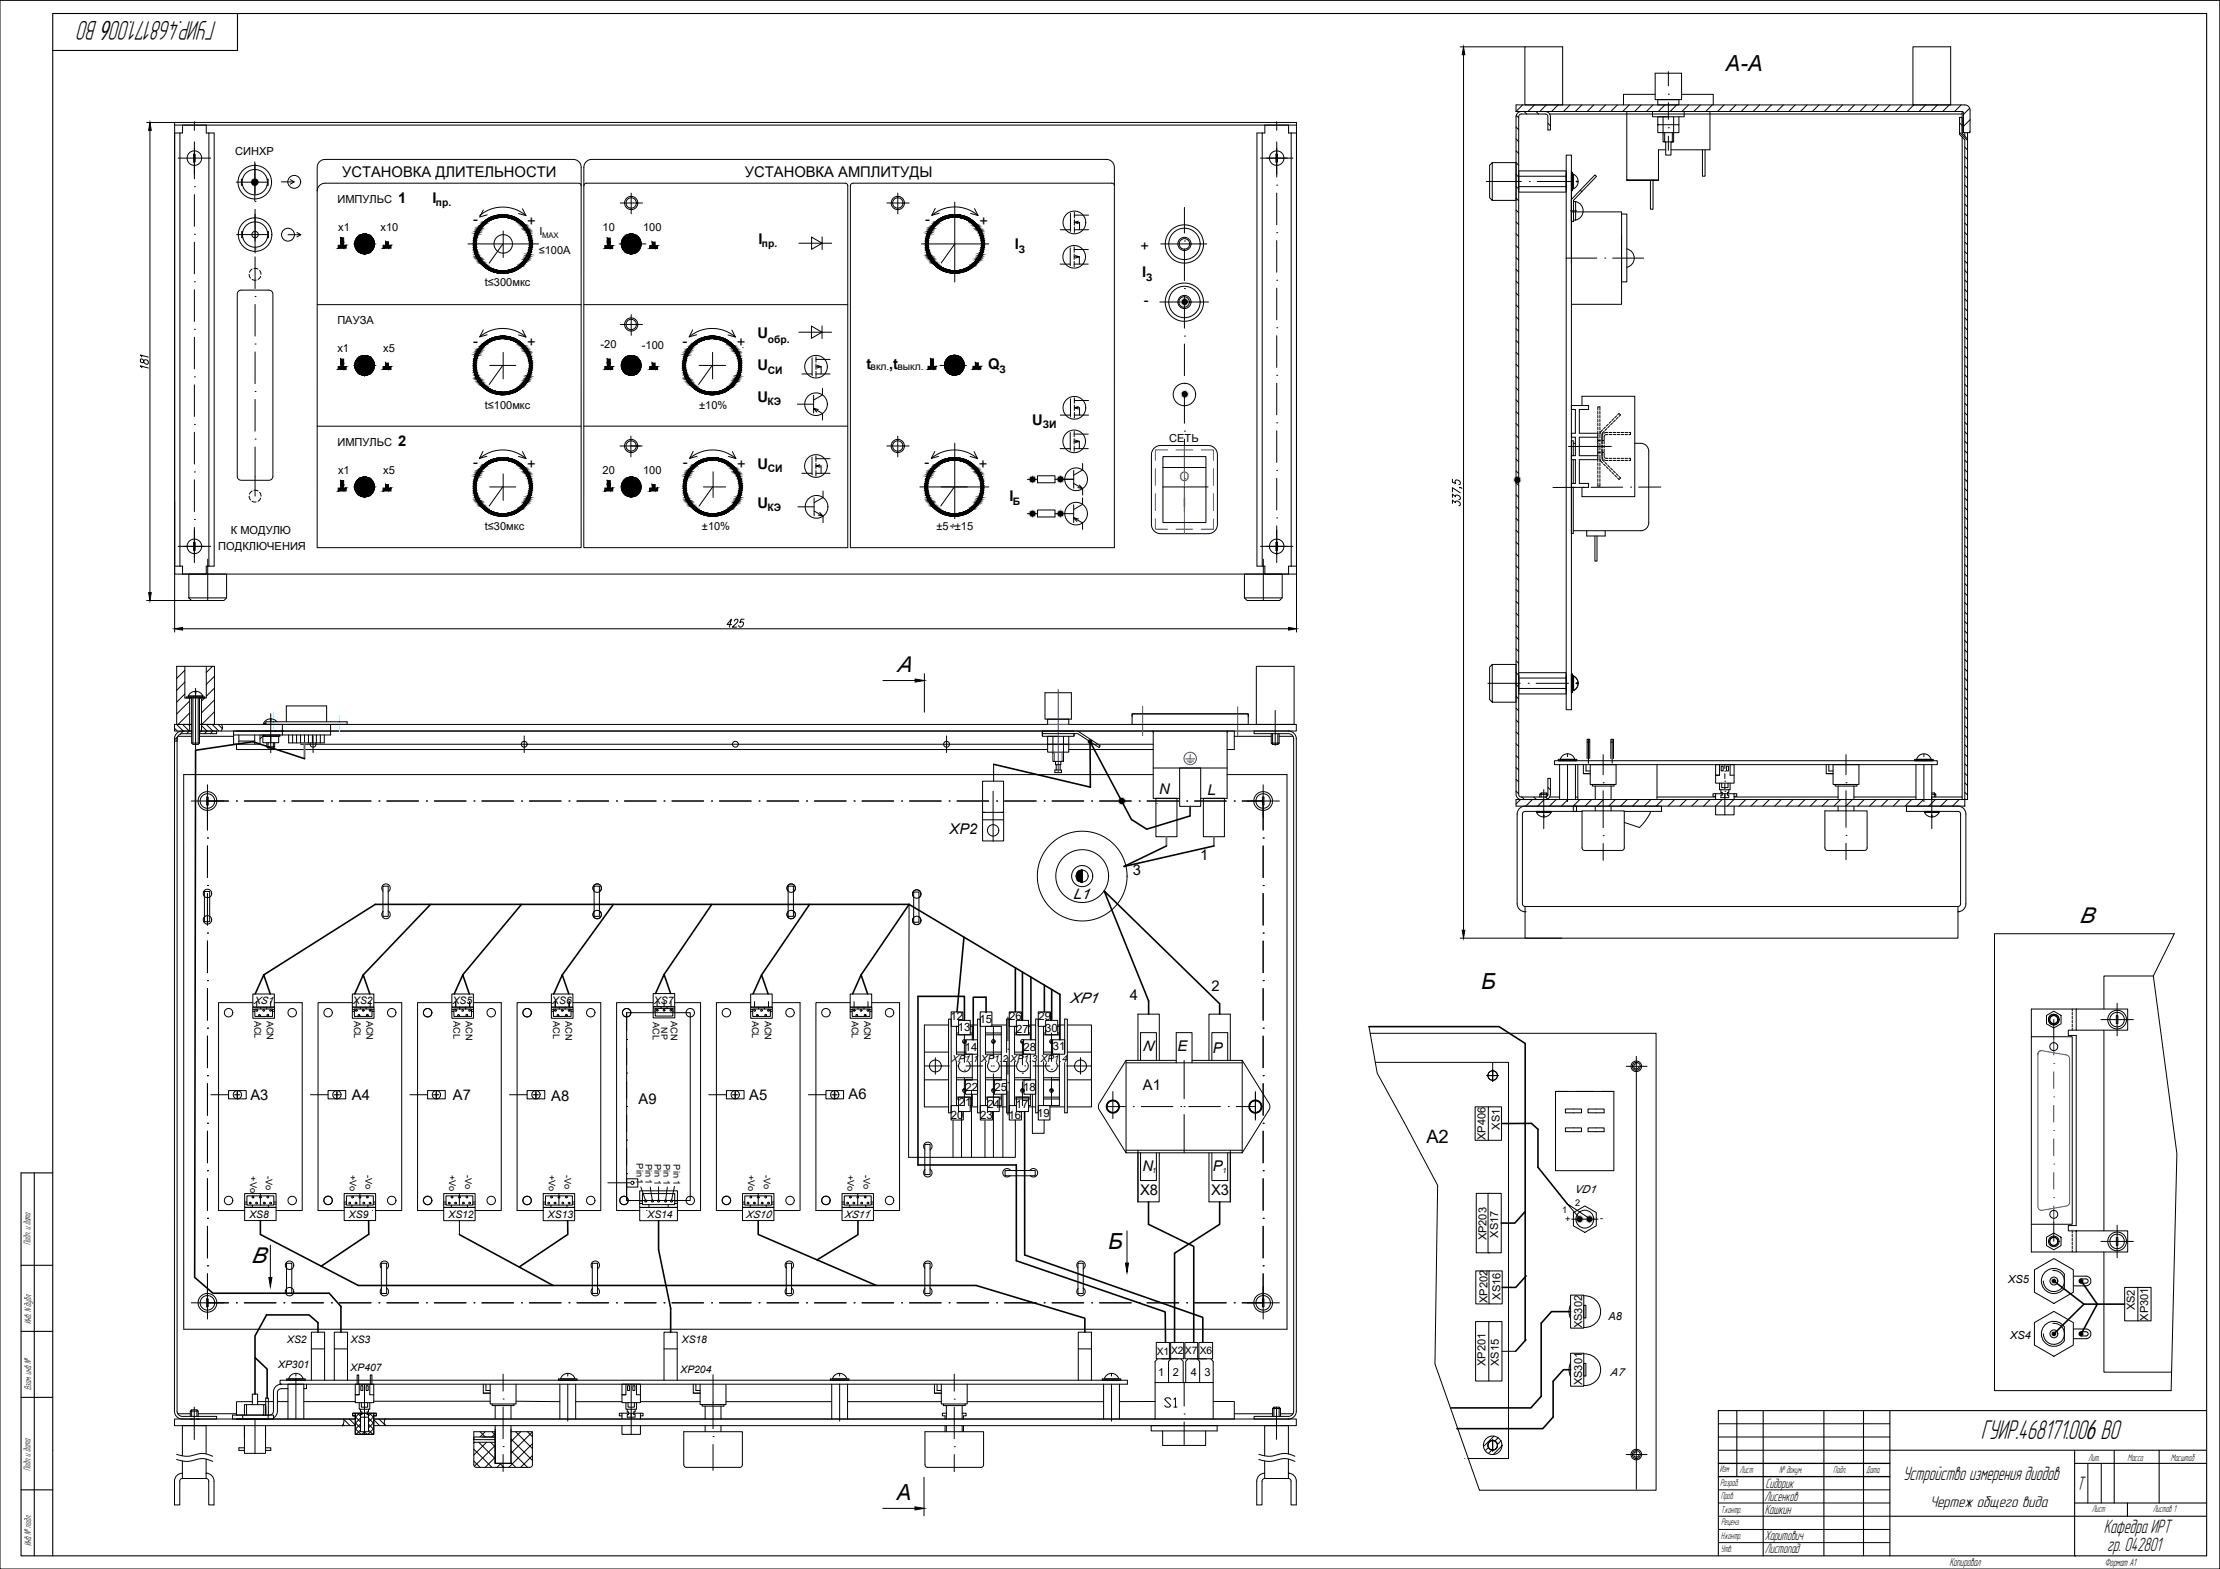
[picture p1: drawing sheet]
<svg xmlns="http://www.w3.org/2000/svg" width="841mm" height="594mm" viewBox="0 0 841 594" stroke-linecap="round" stroke-linejoin="round" font-family="sans-serif">
<defs><g id="words">
<g font-size="10.6">
<text x="82.1" y="8.1" transform="rotate(-180 82.1 8.1)">ГУИР.468171.006ВО</text>
<text x="750.4" y="544.7">ГУИР.468171.006ВО</text>
</g>
<g font-size="8.4">
<text x="653.7" y="27">А-A</text>
<text x="339.7" y="254.5">А</text>
<text x="787.8" y="349.6">B</text>
<text x="561.2" y="374.6">Б</text>
<text x="419.9" y="472.9">Б</text>
<text x="95.3" y="478.3">B</text>
<text x="339.7" y="568">А</text>
</g>
<g font-size="7.6">
<text x="721" y="560.5">Устройство измерения диодов</text>
<text x="786.8" y="564.2">Т</text>
<text x="797" y="580.6">Кафедра ИРТ</text>
<text x="798.2" y="587.4">гр. 042801</text>
</g>
<text font-size="7" x="540.4" y="432.7">A2</text>
<text font-size="6.1" x="731.2" y="570.4">Чертеж общего вида</text>
<g font-size="5.6">
<text x="129.6" y="67">УСТАНОВКА ДЛИТЕЛЬНОСТИ</text>
<text x="282.2" y="67">УСТАНОВКА АМПЛИТУДЫ</text>
<text x="150.8" y="76.8">1</text>
<text x="163.8" y="76.8">I</text>
<text x="179.2" y="85">-</text>
<text x="199.8" y="85.6">+</text>
<text x="350.5" y="84.9">-</text>
<text x="371" y="85.5">+</text>
<text x="287.4" y="92.4">I</text>
<text x="384.5" y="94.3">I</text>
<text x="432.1" y="94.9">+</text>
<text x="432.8" y="104.9">I</text>
<text x="433.3" y="115.7">-</text>
<text x="179.2" y="130.9">-</text>
<text x="199.7" y="131.5">+</text>
<text x="258.6" y="130.9">-</text>
<text x="279.1" y="131.5">+</text>
<text x="287" y="127.9">U</text>
<text x="287" y="140.2">U</text>
<text x="328.2" y="139.7">t</text>
<text x="336.8" y="139.7">,t</text>
<text x="374.4" y="139.8">Q</text>
<text x="287" y="152.1">U</text>
<text x="391" y="160.8">U</text>
<text x="150.9" y="168.8">2</text>
<text x="179.2" y="176.9">-</text>
<text x="199.7" y="177.6">+</text>
<text x="258.7" y="176.9">-</text>
<text x="279.3" y="177.6">+</text>
<text x="287" y="177.5">U</text>
<text x="350.3" y="176.9">-</text>
<text x="370.8" y="177.6">+</text>
<text x="382.5" y="189.8">I</text>
<text x="287" y="192.2">U</text>
<text x="439.2" y="300.5">N</text>
<text x="457.5" y="300.9">L</text>
<text x="359.7" y="315.7">ХР2</text>
<text x="454.7" y="325.6">1</text>
<text x="429.2" y="331.1">3</text>
<text x="406.6" y="340.5">L1</text>
<text x="458.9" y="375.1">2</text>
<text x="405.5" y="379.7">ХР1</text>
<text x="428.1" y="378.6">4</text>
<text x="432.8" y="398">N</text>
<text x="446.1" y="397.8">Е</text>
<text x="459.5" y="398.6">Р</text>
<text x="433" y="412.8">A1</text>
<text x="94.9" y="416.5">A3</text>
<text x="133.3" y="416.4">A4</text>
<text x="171.6" y="416.4">A7</text>
<text x="208.8" y="416.8">A8</text>
<text x="241.9" y="418.1">A9</text>
<text x="283.8" y="416.6">A5</text>
<text x="321.4" y="416.1">A6</text>
<text x="432.8" y="443.5">N</text>
<text x="459.5" y="443.5">Р</text>
<text x="431.9" y="452.4">X8</text>
<text x="458.8" y="452.4">X3</text>
</g>
<g font-size="5.3">
<text x="668.8" y="563.5">Сидорик</text>
<text x="668.5" y="568.4">Лисенков</text>
<text x="668.6" y="573.2">Кашкин</text>
<text x="668.6" y="583.1">Харитович</text>
<text x="668.6" y="588.2">Листопад</text>
</g>
<g font-size="4.9" fill="#f00">
<text x="446.8" y="182.2">О</text>
<text x="448.1" y="191.9">I</text>
</g>
<g font-size="4.9">
<text x="88.2" y="413.1" transform="rotate(90 88.2 413.1)">+</text>
<text x="125.9" y="413.1" transform="rotate(90 125.9 413.1)">+</text>
<text x="163.6" y="413.1" transform="rotate(90 163.6 413.1)">+</text>
<text x="201.3" y="413.1" transform="rotate(90 201.3 413.1)">+</text>
<text x="276.8" y="413.1" transform="rotate(90 276.8 413.1)">+</text>
<text x="314.5" y="413.1" transform="rotate(90 314.5 413.1)">+</text>
</g>
<text font-size="4.5" x="738.5" y="592.8">Копировал</text>
<g font-size="4.3">
<text x="360.1" y="386.3">12</text>
<text x="371" y="387.2">15</text>
<text x="382.3" y="386.3">26</text>
<text x="393.4" y="386.2">29</text>
<text x="362.9" y="390.3">13</text>
<text x="385" y="391.2">27</text>
<text x="396" y="390.8">30</text>
<text x="365.6" y="397.8">14</text>
<text x="387.7" y="397.9">28</text>
<text x="398.9" y="397.7">31</text>
<text x="365.7" y="413.3">22</text>
<text x="376.7" y="413.3">25</text>
<text x="387.6" y="413.2">18</text>
<text x="363.2" y="418.9">21</text>
<text x="374.1" y="419.4">24</text>
<text x="384.9" y="419.5">17</text>
<text x="360.2" y="423.8">20</text>
<text x="371.3" y="423.8">23</text>
<text x="382" y="423.9">16</text>
<text x="393" y="423">19</text>
</g>
<g font-size="4.2">
<text x="89.1" y="58.8">СИНХР</text>
<text x="127.8" y="76.8">ИМПУЛЬС</text>
<text x="128.1" y="87.5">х1</text>
<text x="144.2" y="87.5">х10</text>
<text x="204.4" y="89.2">I</text>
<text x="228.3" y="87.6">10</text>
<text x="243.6" y="87.6">100</text>
<text x="204.1" y="96">≤100A</text>
<text x="183.7" y="108.4">t≤300мкс</text>
<text x="127.8" y="122.8">ПАУЗА</text>
<text x="227.5" y="131.9">-20</text>
<text x="127.8" y="133.4">х1</text>
<text x="145.2" y="133.4">х5</text>
<text x="243.2" y="132.2">-100</text>
<text x="183.6" y="154.8">t≤100мкс</text>
<text x="264.9" y="154.8">±10%</text>
<text x="442.9" y="167.5">СЕТЬ</text>
<text x="127.8" y="168.8">ИМПУЛЬС</text>
<text x="128.1" y="179.4">х1</text>
<text x="145.2" y="179.4">х5</text>
<text x="228.3" y="179.4">20</text>
<text x="243.6" y="179.4">100</text>
<text x="87.5" y="202.3">К МОДУЛЮ</text>
<text x="183.6" y="200.8">t≤30мкс</text>
<text x="265.9" y="200.8">±10%</text>
<text x="354.8" y="200.8">±5÷±15</text>
<text x="82.7" y="208.3">ПОДКЛЮЧЕНИЯ</text>
<text x="562.8" y="431.7" transform="rotate(-90 562.8 431.7)">ХP406</text>
<text x="568.2" y="427.8" transform="rotate(-90 568.2 427.8)">ХS1</text>
<text x="596.5" y="451.7">VD1</text>
<text x="563.1" y="469.7" transform="rotate(-90 563.1 469.7)">ХP203</text>
<text x="567.6" y="468.7" transform="rotate(-90 567.6 468.7)">ХS17</text>
<text x="760.8" y="485.8">XS5</text>
<text x="563.5" y="493.4" transform="rotate(-90 563.5 493.4)">ХP202</text>
<text x="568.4" y="492.1" transform="rotate(-90 568.4 492.1)">ХS16</text>
<text x="808.7" y="496.2" transform="rotate(-90 808.7 496.2)">ХS2</text>
<text x="599.3" y="502.9" transform="rotate(-90 599.3 502.9)">ХS302</text>
<text x="609.3" y="499.9">А8</text>
<text x="813.9" y="500.1" transform="rotate(-90 813.9 500.1)">ХP301</text>
<text x="761.5" y="507.1">XS4</text>
<text x="438.7" y="521">1</text>
<text x="444.4" y="520.9">2</text>
<text x="451.1" y="520.9">4</text>
<text x="456.4" y="521">3</text>
<text x="562.8" y="517.2" transform="rotate(-90 562.8 517.2)">ХP201</text>
<text x="567.9" y="517.2" transform="rotate(-90 567.9 517.2)">ХS15</text>
<text x="610" y="521.2">А7</text>
<text x="599.3" y="524.5" transform="rotate(-90 599.3 524.5)">ХS301</text>
<text x="797.4" y="592.8">Формат А1</text>
</g>
<g font-size="3.9">
<text x="165.1" y="78.1">пр.</text>
<text x="288.7" y="93.7">пр.</text>
<text x="385.9" y="95.6">З</text>
<text x="434.2" y="106.3">З</text>
<text x="290.9" y="130">обр.</text>
<text x="290.8" y="141.6">СИ</text>
<text x="329.8" y="140.2">вкл.</text>
<text x="340" y="140.2">выкл.</text>
<text x="378.6" y="141.1">З</text>
<text x="290.7" y="153.5">КЭ</text>
<text x="395" y="162.2">ЗИ</text>
<text x="290.8" y="178.8">СИ</text>
<text x="383.7" y="191">Б</text>
<text x="290.7" y="193.6">КЭ</text>
<text x="96.1" y="380.3">ХS1</text>
<text x="133.8" y="380.3">ХS2</text>
<text x="171.5" y="380.3">ХS5</text>
<text x="209.2" y="380.3">ХS6</text>
<text x="247.8" y="380.1">ХS7</text>
<text x="94.5" y="461">ХS8</text>
<text x="132.2" y="461">ХS9</text>
<text x="169.9" y="461.1">ХS12</text>
<text x="207.6" y="461.1">ХS13</text>
<text x="245.3" y="461.1">ХS14</text>
<text x="282.6" y="461.2">ХS10</text>
<text x="319.9" y="461.2">ХS11</text>
<text x="108.8" y="508.7">ХS2</text>
<text x="132.9" y="508.7">ХS3</text>
<text x="258.3" y="508.5">ХS18</text>
<text x="438.2" y="512.9">X1</text>
<text x="443.6" y="512.6">X2</text>
<text x="448.9" y="512.6">X7</text>
<text x="454.5" y="512.6">X6</text>
<text x="105.4" y="518.1">ХP301</text>
<text x="132.8" y="519.1">ХP407</text>
<text x="257.8" y="519.9">ХP204</text>
</g>
<g font-size="3.8">
<text x="11.6" y="471.3" transform="rotate(-90 11.6 471.3)">Подп. и дата</text>
<text x="11.8" y="501.4" transform="rotate(-90 11.8 501.4)">Инв. N дубл.</text>
<text x="11.8" y="526.3" transform="rotate(-90 11.8 526.3)">Взам. инв. №</text>
<text x="11.5" y="557" transform="rotate(-90 11.5 557)">Подп. и дата</text>
<text x="651.5" y="557.5">Изм</text>
<text x="659" y="557.6">Лист</text>
<text x="674.1" y="557.6">№ докум.</text>
<text x="694.5" y="557.6">Подп.</text>
<text x="707" y="557.6">Дата</text>
<text x="791.1" y="553">Лит.</text>
<text x="806" y="553">Масса</text>
<text x="822.4" y="553">Масштаб</text>
<text x="651.6" y="562.7">Разраб.</text>
<text x="651.9" y="567.6">Пров.</text>
<text x="651.9" y="572.8">Т.контр.</text>
<text x="792.4" y="572.6">Лист</text>
<text x="815.5" y="572.6">Листов 1</text>
<text x="652" y="577.5">Реценз.</text>
<text x="11.8" y="585.5" transform="rotate(-90 11.8 585.5)">Инв. № подл.</text>
<text x="651.9" y="587.7">Утв.</text>
<text x="651.9" y="582.7">Н.контр.</text>
</g>
<g font-size="3.7">
<text x="360.4" y="402.1">ХР1.1</text>
<text x="371.7" y="402.1">ХР1.2</text>
<text x="382.9" y="402.1">ХР1.3</text>
<text x="394.3" y="402.1">ХР1.4</text>
</g>
<g font-size="3.5">
<text x="96.4" y="386.4" transform="rotate(90 96.4 386.4)">АСL</text>
<text x="101.1" y="386.4" transform="rotate(90 101.1 386.4)">АСN</text>
<text x="134.1" y="386.4" transform="rotate(90 134.1 386.4)">АСL</text>
<text x="138.8" y="386.4" transform="rotate(90 138.8 386.4)">АСN</text>
<text x="171.8" y="386.7" transform="rotate(90 171.8 386.7)">АСL</text>
<text x="176.5" y="386.7" transform="rotate(90 176.5 386.7)">АСN</text>
<text x="209.5" y="386.7" transform="rotate(90 209.5 386.7)">АСL</text>
<text x="214.2" y="386.7" transform="rotate(90 214.2 386.7)">АСN</text>
<text x="247.3" y="387" transform="rotate(90 247.3 387)">АСL</text>
<text x="254.1" y="386.6" transform="rotate(90 254.1 386.6)">АСN</text>
<text x="285" y="386.4" transform="rotate(90 285 386.4)">АСL</text>
<text x="289.7" y="386.4" transform="rotate(90 289.7 386.4)">АСN</text>
<text x="322.7" y="386.4" transform="rotate(90 322.7 386.4)">АСL</text>
<text x="327.4" y="386.4" transform="rotate(90 327.4 386.4)">АСN</text>
<text x="241.2" y="440.5" transform="rotate(90 241.2 440.5)">Pin 1</text>
<text x="244.5" y="440.6" transform="rotate(90 244.5 440.6)">Pin 1</text>
<text x="247.9" y="440.7" transform="rotate(90 247.9 440.7)">Pin 1</text>
<text x="251.4" y="440.7" transform="rotate(90 251.4 440.7)">Pin 1</text>
<text x="255.1" y="440.9" transform="rotate(90 255.1 440.9)">Pin 1</text>
<text x="94.7" y="445.3" transform="rotate(90 94.7 445.3)">+Vo</text>
<text x="100.7" y="445.3" transform="rotate(90 100.7 445.3)">-Vo</text>
<text x="132.5" y="444.8" transform="rotate(90 132.5 444.8)">+Vo</text>
<text x="138.5" y="444.8" transform="rotate(90 138.5 444.8)">-Vo</text>
<text x="170.2" y="444.8" transform="rotate(90 170.2 444.8)">+Vo</text>
<text x="176.2" y="444.8" transform="rotate(90 176.2 444.8)">-Vo</text>
<text x="207.9" y="444.8" transform="rotate(90 207.9 444.8)">+Vo</text>
<text x="213.9" y="444.8" transform="rotate(90 213.9 444.8)">-Vo</text>
<text x="283.4" y="444.8" transform="rotate(90 283.4 444.8)">+Vo</text>
<text x="289.4" y="444.8" transform="rotate(90 289.4 444.8)">-Vo</text>
<text x="321.1" y="444.8" transform="rotate(90 321.1 444.8)">+Vo</text>
<text x="327.1" y="444.8" transform="rotate(90 327.1 444.8)">-Vo</text>
<text x="591.7" y="459.2">1</text>
<text x="596.7" y="456.4">2</text>
<text x="593" y="462.9">+</text>
<text x="606.3" y="462.3">-</text>
</g>
<text font-size="3.4" x="250.5" y="389" transform="rotate(90 250.5 389)">NP</text>
<text font-size="2.9" x="205.3" y="90.1">MAX</text>
<g font-size="2.8">
<text x="436.4" y="444.2">1</text>
<text x="463.1" y="444.2">1</text>
</g>
</g></defs>
<g fill="none" stroke="#000" stroke-width=".41">
<path d="M90 5.1v14h-70M13 444.1v145M20 444.1h-12v145h828v-584h-816v584M8 479.1h12M8 504.1h12M8 529.1h12M658 534.1v25M668 534.1v55M691 534.1v55M706 534.1v55M716 534.1v55M836 534.1h-185v55"/>
<path d="M716 549.1h120M786 549.1v40M786 554.1h50M801 549.1v20M818 549.1v20M8 564.1h12M716 574.1h120M786 569.1h50M806 569.1v5"/>
</g>
<path d="M791 554.3v14.8M796 554.3v14.8M651 579.1h65M651 564.1h65M651 574.1h65M651 569.1h65M651 584.1h65" fill="none" stroke="#000" stroke-width=".38"/>
<!-- layer: 0 -->
<path d="M0 .1h840.9v594h-840.9zM651 539.1h65M651 544.1h65M651 549.1h65M786 589.1h.1" fill="none" stroke="#000" stroke-width=".38"/>
<path d="M651 559.1h65M651 554.1h65" fill="none" stroke="#000" stroke-width=".5"/>
<g fill="none" stroke="#000" stroke-width=".38">
<path d="M553.2 17.7h24.5M577.7 17.7h14.3v22h-14.3zM724.7 17.7h14.3v22h-14.3zM554.4 20.7v331.5M576.8 39.7l-2.5 2.5M581.3 39.7l-2.5 2.5M585.8 39.7l-2.5 2.5M590.3 39.7l-2.5 2.5M594.8 39.7l-2.5 2.5M599.3 39.7l-2.5 2.5M603.8 39.7l-2.5 2.5M608.3 39.7l-2.5 2.5"/>
<path d="M612.8 39.7l-2.6 2.5M617.2 39.7l-2.5 2.5M621.7 39.7l-2.5 2.5M626.2 39.7l-2.5 2.5M627 35.7h-12v4M630.7 39.7l-2.5 2.5M632 37.7h-5v-10h10v10h-9v2h8v-2M632 35.7h.1M632 27.1v5.4M632 38.8v6.4M635.2 39.7l-2.5 2.5M637 35.7h12v4"/>
<path d="M639.7 39.7l-2.5 2.5M644.2 39.7l-2.5 2.5M648.7 39.7l-2.5 2.5M653.2 39.7l-2.5 2.5M657.6 39.7l-2.4 2.5M662.1 39.7l-2.5 2.5M666.6 39.7l-2.5 2.5M671.1 39.7l-2.5 2.5M675.6 39.7l-2.5 2.5M680.1 39.7l-2.5 2.5M684.6 39.7l-2.5 2.5M689.1 39.7l-2.5 2.5"/>
<path d="M693.6 39.7l-2.5 2.5M698.1 39.7l-2.5 2.5M702.6 39.7l-2.5 2.5M707 39.7l-2.5 2.5M711.5 39.7l-2.5 2.5M716 39.7l-2.5 2.5M720.5 39.7l-2.5 2.5M725 39.7l-2.5 2.5M729.5 39.7l-2.5 2.5M734 39.7l-2.5 2.5M738.5 39.7l-2.5 2.5M743 39.7l-2.5 2.5"/>
<path d="M56.8 49.4v175M66.2 47.4h425M66.2 46.4v171h425v-171h-435.6M67.5 59.9h12.3M68.2 50.4v164M69.2 47.4v3h-3v188.9M73.4 58.4h.5v3h-.5zM73.6 46.1v3.3M73.6 53.7v14M78.1 47.4v3h3v164h-3v3h-8.9v-3h-3M79.1 50.4v164M477.5 59.9h12.3"/>
<path d="M478.2 50.4v164M479.2 47.4v3h-3v164h3v3h9v-3h3M483.4 58.4h.6v3h-.6zM483.7 46.1v3.3M483.7 53.7v13.4M488.2 47.4v3h3v188.9M489.2 50.4v164M574.3 57.1l1 1M574.3 52.6l1 1M574.3 48.1l1 1M574.3 42.2v-2.5h170a1.99 1.99 0 0 1 2 2v8.5h-2.5v-7.5l-.5-.5M574.3 42.2h169"/>
<path d="M574.4 43.7l.9 .9M574.8 42.9l1.5-.7h9.1a2.03 2.03 0 0 1 2 2v5h-1v-5a.98 .98 0 0 0-1-1h-9.1a.98 .98 0 0 0-1 1v256.6a.98 .98 0 0 0 1 1h9.1a.98 .98 0 0 0 1-1v-6.1h1v6a2.03 2.03 0 0 1-2 2h-9.1a2.01 2.01 0 0 1-2-2v-256.5zM577.4 42.2l1 1M581.9 42.2l1 1M586.4 46.7l1 .9M593.3 58.7h2v210h-2zM616.3 42.2v26h12h-12M626 42.2h12v2h-12zM630 44.2v9.5h1v5h2v-5h1v-9.5M630.6 50.2v3.6M631 56.7h-2.7v11.5M631 53.7h3"/>
<path d="M632 48.4h.1M632 44.2h-4v3h8v3h-8v-3M632 51.5v5.4M633.5 50.2v3.5M636 44.2v3M644.9 56.7v10h1v-10M647.8 42.2v14.5h-14.8M742.4 50.1l3 3.1M742.4 46.5l.9 1M743.3 50.5l2.1 2.1M743.3 51.9v249.9h-11.5M743.3 42.2v1h-156.2"/>
<path d="M743.3 43.2v7.3M744.3 59.3l1.1 1.1M744.3 55.7l1.1 1.1M744.3 50.2v1.3M745.4 50.2v252.5h-1.1v-249.8l-1.9-2v-6.5h.9v6.1M746.2 41l-2.4 2.3M746.3 49.8l-.4 .4M746.3 45.3l-2.5 2.5M73.6 70.7h.1M73.6 73.7v12M89.5 69h11.8M91.9 67.8h-.4v2.4h.4"/>
<path d="M96.5 61.3v14.7M96.6 76.3h.1M96.6 62v11.3M96.6 79.3v16.5M101.2 67.8h.4v2.4h-.4M106.6 68.9h4.9M110 68l1.5 .9-1.5 .8M120.9 61.4l1.2-.8 1.1-.2h94a3 3 0 0 1 3 3v144h-100v-144l.2-1.1zM183.1 79.5l-1.3 2.7 2.8-.8M197.9 79l1.4 2.7-2.8-.8M220.2 70.4a.99 .99 0 0 0-1-1h-96a3 3 0 0 0-3 3M235 76.9h8.4"/>
<path d="M239.1 73.1v7.9M321.2 70.3v137.1h-100v-144a2.99 2.99 0 0 1 3-3h195a3 3 0 0 1 3 3v144h-100v-137.1M321.2 70.4a.99 .99 0 0 0-1-1h-98a1.01 1.01 0 0 0-1 1M323.2 69.4a.99 .99 0 0 0-1 1M323.2 69.4l98-.1a.99 .99 0 0 1 1 1M336 76.9h8.4M340.1 73.1v7.9M354.3 78.9l-1.3 2.6 2.8-.8M361.7 76.5v30.3M369.2 79l1.3 2.6-2.8-.8M448.7 78.5v9.8M483.7 70.1h.1"/>
<path d="M483.7 73.1v12M563.1 68.7h13.3M565.3 61.6h9M574.3 61.6v14.3h-9l-1-1v-12.3l1-1v14.3M574.3 79.5l1 1M574.3 75l1 1M574.3 70.6l1 1M574.3 66.1l1 1M574.3 61.6l1 1M575.3 65.7v6M575.3 70.7h18M575.3 64.7h18v8h-18z"/>
<path d="M575.3 66.7h18M579.4 68.7h.1M582.4 68.7h13.3M593.3 65.7v6M594.9 79.8h2.4M595.3 75.5v8.3v-8.3M595.3 65.2h.4v7h-.4zM595.3 64.6v35M595.3 75.5l8.9-9.3 .6 .6-8.7 9v8h-.8h.8M596.1 76.3h.8v7a3.6 3.6 0 0 0 2.8-3.4 3.6 3.6 0 0 0-2.8-3.6M596.1 66h-.4v5.5h.4M596.1 66a3 3 0 0 1 1.8 2.7 3 3 0 0 1-1.8 2.8z"/>
<path d="M597.9 68.6h-.8v.2h.8M598.7 72l.6 .6M625.2 68.2v11h1v-11M744.3 77.3l1.1 1M744.3 73.7l1.1 1M744.3 70.1l1.1 1M744.3 66.5l1.1 1M744.3 62.9l1.1 1M73.6 88.7h.1M73.6 91.7v12M89.6 88.8h11.8M92 87.7h-.4v2.3h.4"/>
<path d="M96.6 94.3h.1M96.6 97.3v12M101.3 87.7h.4v2.3h-.4M112.5 88l1.5 .9h-4.9M114 88.9l-1.5 .8M134 92.4h8.4M138.1 88.6v7.9M177.3 92.4h26.7M181.8 81.6a13.5 13.5 0 0 1 17.5 .1M190.5 92.4l-5.2 7.2M190.6 87.5v10M234.6 92.4h10.1"/>
<path d="M302.7 92.1h12.4M307.5 89.8l4 2.3-4 2.3zM311.5 89.7v4.8M349.1 92.4h25.5M353 81.5a13.5 13.5 0 0 1 17.5 .1M361.7 92.3l-5.1 7.3M401.6 100h3.9M401.7 87h3.8M405.5 93.9v6.7M405.5 80.8v6.8M406.9 93.5v2M406.9 96.2v2.1"/>
<path d="M406.9 99v2M406.9 97.2h2v2.8M406.9 94.5h5.4M406.9 100h5.4M407 80.4v2.1M407 83.2v2M407 86v2M407 81.5h5.4M407 87h5.4M407 84.2l1.5 .5M407.4 96.8l1.5 .4-1.5 .5M408.5 83.7l-1.5 .5h2v2.8"/>
<path d="M439.7 92.4h17.5M448.7 91.2h.1M448.7 94.3v12M483.7 88.1h.1M483.7 91.1v12M574.3 97.5l1 1M574.3 93l1 1M574.3 88.5l1 1M574.3 84l1 1M593.2 97.7h11.7M595.3 80.2h19v35h-19M596.1 83.3h.8"/>
<path d="M607.9 97.7h.1M610.9 97.7h11.7M614.3 81h2v25.7h-2v-18M616.3 94.2a3.6 3.6 0 0 1 2.8 3.5 3.6 3.6 0 0 1-2.8 3.5M744.3 98.8l1.1 1.1M744.3 95.2l1.1 1.1M744.3 91.6l1.1 1.1M744.3 88l1.1 1.1M744.3 84.5l1.1 1M744.3 80.9l1.1 1M73.6 106.7h.1M73.6 109.7v12"/>
<path d="M90.3 110.3l1.1-.4h10.5a1.52 1.52 0 0 1 1.5 1.5v68.9a1.5 1.5 0 0 1-1.5 1.5h-10.5a1.5 1.5 0 0 1-1.5-1.5v-68.9zM94.4 103.9l.5 1.4M95.5 101.9l-1 1.2M95.5 105.8l1.5 .3M96.2 101.6l1.6 .3M96.6 112.3h.1M96.6 115.3v12M98.4 102.4l.5 1.5M98.7 104.6l-.9 1.2M120.2 115.4h100M221.2 115.4h100M239.1 119.1v7.9"/>
<path d="M439.4 114.3h18.4M448.7 109.2h.1M448.7 112.3v12M483.7 106.1h.1M483.7 109.1v12M574.3 119.9l1 1M574.3 115.5l1 1M574.3 111l1 1M574.3 106.5l1 1M574.3 102l1 1M744.3 116.8l1.1 1M744.3 113.2l1.1 1"/>
<path d="M744.3 109.6l1.1 1.1M744.3 106l1.1 1.1M744.3 102.4l1.1 1.1M53.3 135.9a.84 .84 0 0 0-.1 1.1 .84 .84 0 0 0 1 .3 .99 .99 0 0 1 1.3-1 .99 .99 0 0 1 .4 1.6l-1-.3-.7-1.4zM53.7 139.3l-.5-.8 3 .8M53.7 135.1l-.5-.7 3 .8M73.6 124.7h.1M73.6 127.7v12M96.6 130.3h.1M96.6 133.3v12M134 138.4h8.4M138.1 134.6v7.9"/>
<path d="M181.7 127.6a13.5 13.5 0 0 1 17.6 0M183.1 124.9l-1.4 2.7 2.9-.8M185.5 138.4h9.9M190.5 138.4l-5.2 7.2M190.6 133.4v10.1M197.9 125l1.4 2.6-2.9-.8M235 122.9h8.4M261.1 127.6a13.5 13.5 0 0 1 17.5 0M262.4 124.9l-1.3 2.7 2.8-.8M264.9 138.4h10M269.8 138.4l-5.1 7.2M270 133.4v10.1"/>
<path d="M277.3 125l1.3 2.6-2.8-.8M281.4 131.5l.1 .1M302.6 125.8h12.4M307.4 123.5l4 2.3-4 2.3zM307.7 135.5v6.7M309.1 135.1v2M309.1 137.8v2.1M309.1 136.1h5.4M309.1 138.8h2v2.8M309.6 138.4l1.5 .4-1.5 .5M311.4 123.4v4.8M356.1 138.4h10.1"/>
<path d="M448.7 127.3h.1M448.7 130.2v12M483.7 124.1h.1M483.7 127.1v12M574.3 137.9l1 1M574.3 133.4l1 1M574.3 128.9l1 1M574.3 124.4l1 1M744.3 138.3l1.1 1.1M744.3 134.8l1.1 1M744.3 131.2l1.1 1M744.3 127.6l1.1 1"/>
<path d="M744.3 124l1.1 1M744.3 120.4l1.1 1M73.6 142.7h.1M73.6 145.7v12M96.6 148.3h.1M96.6 151.3v12M302.1 153h6.1M303.8 141.6h3.9M308.2 154.6l3.4 2v2.4M308.2 149.7v6.7M309.1 140.6v2M309.1 141.6h5.4"/>
<path d="M310 155.1l-1.8-.5 1.2 1.4M311.6 147.1v2.4l-3.4 2M401.7 157.2h3.8M405.5 151v6.8M407 150.6v2.1M407 153.4v2M407 156.2v2M407 151.6h5.4M407 157.2h5.4M407 154.4l1.5 .5M408.5 153.9l-1.5 .5h2v2.8M448.7 145.3h.1"/>
<path d="M448.7 148.2v12M483.7 142.1h.1M483.7 145.1v12M574.3 155.9l1 1M574.3 151.4l1 1M574.3 146.9l1 1M574.3 142.4l1 1M599.3 153.5v-3.5h20v38h-20v-3.5M605.3 155.8v1M605.3 157.3v1M605.3 158.8v1M605.3 155.3v-1.3h.8v1.3"/>
<path d="M606.1 155.8v1M606.1 157.3v1M606.1 158.8v1M610.3 159.6l-.7 .7M611.4 158.5l-.7 .7M611.9 159.1l-.7 .7M612.4 157.5l-.7 .7M612.8 157.1l.5-.6 .6 .6-.5 .6M613 158l-.7 .7M744.3 159.9l1.1 1M744.3 156.3l1.1 1M744.3 152.7l1.1 1"/>
<path d="M744.3 149.1l1.1 1.1M744.3 145.5l1.1 1.1M744.3 141.9l1.1 1.1M73.6 160.7h.1M73.6 178.7h.1M73.6 163.7v12M96.6 166.3h.1M96.6 169.3v18.6M120.2 161.4h100M181.7 173.6a13.5 13.5 0 0 1 17.6 0M183 170.9l-1.4 2.7 2.8-.8M190.6 179.4v10.1"/>
<path d="M196.4 172.8l2.8 .8M197.9 171l1.4 2.6M221.2 161.4h100M234.9 168.9h8.4M239 165.1v7.9M261.3 173.6a13.5 13.5 0 0 1 17.5 0M262.6 170.9l-1.3 2.7 2.8-.8M270.2 178.6v9.7M277.4 171l1.4 2.6-2.8-.8M303.8 179.2h3.8M307.6 173.1v6.7M309.1 172.7v2"/>
<path d="M309.1 175.4v2.1M309.1 178.2v2M309.1 173.7h5.4M309.1 176.4l1.5 .5M309.1 179.2h5.4M310.6 176l-1.5 .4h2v2.8M336 168.9h8.4M340.1 165.1v7.9M352.8 173.6a13.5 13.5 0 0 1 17.5 0M354.1 170.9l-1.3 2.7 2.8-.8M361.7 167.8v28.6M367.5 172.8l2.8 .8"/>
<path d="M369 171l1.3 2.6M401.6 169.9h3.9M405.5 163.8v6.7M406.8 178.1v6.7M406.9 163.4v2M406.9 166.1v2M406.9 168.9v2M406.9 164.4h5.4M406.9 167.1h2v2.8M406.9 169.9h5.4M407.4 166.6l1.5 .5-1.5 .5M410.1 175.5v2.4l-3.3 2"/>
<path d="M437.1 169.8a3.4 3.4 0 0 1 2.6-1.1h18a3.5 3.5 0 0 1 3.5 3.5v26.4a3.5 3.5 0 0 1-3.5 3.5h-18a3.5 3.5 0 0 1-3.5-3.5v-26.4l.2-1.1zM440.6 172.9h16.3v25h-16.3zM440.6 177h16.3M448.7 163.3h.1M448.7 166.3v12M483.7 160.1h.1M483.7 178.1h.1M483.7 163.1v12M574.3 178.3l1 1M574.3 173.8l1 1M574.3 169.3l1 1M574.3 164.8l1 1"/>
<path d="M574.3 160.4l1 1M594.2 169h16.2M595.3 174h1.5v9h-1.5M596 172.5v-5.6h-.7v35.1h.7v-17.5M596 174v9M596 167.9h.8M596.5 174h.1M605.3 160.3v1M605.3 161.8v1M605.3 163.3v11.5M605.3 175.3v1M605.3 176.8v1"/>
<path d="M605.3 178.3v1M605.3 179.8v1M605.3 164h-7v-9h3.5v-1.5h-6.5v1.5h1.5v9h-1.5v1.5h1.5v7h-1.5M605.3 174h-7v9h3.5v1.5h-6.5M605.3 165.5h-7v7h7M605.3 171.3h1M605.3 166.8h1M606.1 173.6l.3 1 .7 .7M606.1 160.3v1M606.1 161.8v1M606.1 163.3v1M606.1 164.8v1"/>
<path d="M606.1 166.3v1M606.1 167.8v1M606.1 169.3v1M606.1 170.8v1M606.1 172.3v1M606.1 173.8v1M606.1 175.3v1M606.1 176.8v1M606.1 178.3v1M606.1 179.8v1M606.8 171.3h.9M606.8 166.8h.9"/>
<path d="M606.9 173l.1 1 .7 .8M606.9 172.5v-1l.3 2.2M606.9 167v1M606.9 168.5v1M606.9 170v1M607.1 162.8l-.7 .7-.3 .9M607.2 164.4l-.3 2.1M607.5 175.7l.7 .7M607.6 174l1.5 .3M607.7 163.3l-.7 .8-.1 .9M607.7 171.5l.2 1.8 1.2 .2M607.7 167v1"/>
<path d="M607.7 168.5v1M607.7 170v1M608.1 175.1l.7 .7M608.2 161.7l-.7 .7M608.6 176.7l.7 .8M608.8 162.3l-.7 .7M609.1 163.7l-1.5 .4M609.1 164.5l-1.2 .3-.2 1.7M609.1 176.2l.7 .7M609.3 160.6l-.7 .7M609.6 173.5h1M609.6 174.3h1"/>
<path d="M609.6 164.5h1M609.6 163.7h1M609.6 177.8l.7 .7M609.8 161.2l-.7 .7M610.2 177.2l.7 .8M610.7 178.9l.7 .7M610.9 160.1l-.7 .7M611.1 173.5h1M611.1 174.3h1M611.1 164.5h1M611.1 163.7h1M611.2 178.3l.7 .7"/>
<path d="M611.7 179.9l.7 .7M612.3 179.4l.7 .7M612.6 173.5h1M612.6 174.3h1M612.6 164.5h1M612.6 163.7h1M614.1 173.5h1M614.1 174.3h1M614.1 164.5h1M614.1 163.7h1M615.6 173.5h1M615.6 174.3h1"/>
<path d="M615.6 164.5h1M615.6 163.7h1M617.1 173.5h.6v.8h-.6M617.1 163.7h.6v.8h-.6M619.3 167.9a4.7 4.7 0 0 1 4.7 1.1l.6 1.9v27a3 3 0 0 1-3 3h-25.6M744.3 177.9l1.1 1M744.3 174.3l1.1 1M744.3 170.7l1.1 1M744.3 167.1l1.1 1M744.3 163.5l1.1 1M73.6 196.7h.1M73.6 181.7v12"/>
<path d="M73.6 199.7v13.3M94.4 187.9l.5 1.4M95.5 185.9l-1 1.2M95.5 189.8l1.5 .3M96.2 185.6l1.6 .3M98.3 186.4l.6 1.5M98.7 188.6l-.9 1.2M134 184.4h8.4M138.1 180.6v7.9M185.5 184.4h9.9M190.5 184.4l-5.2 7.2M266.5 184.4h8.4"/>
<path d="M270 184.4l-5.2 7.2M302.3 191.9h6.1M308.4 188.5v6.8M308.4 193.5l3.4 1.9v2.5M310.6 194.1l1.2 1.3-1.8-.4M311.8 185.9v2.5l-3.4 1.9M348.5 184.4h26.1M361.5 184.4l-5.1 7.2M389.2 194.5h3.9M389.2 181.5h3.9M393.1 193.1h6.6v2.6h-6.6zM393.1 180.1h6.6v2.7h-6.6z"/>
<path d="M399.7 194.5h7.1M399.7 181.5h7.1M406.8 191.1v6.7M406.8 196.1l3.3 1.9v2.4M406.8 183l3.3 2v2.5M408.5 196.5l-1.7-.4 1.1 1.3M408.9 183.6l1.2 1.4-1.8-.4M410.1 188.5v2.5l-3.3 1.9M440.5 184.4h17.2M448.7 181.2h.1M448.7 184.3v9.7M483.7 196.1h.1"/>
<path d="M483.7 181.1v12M483.7 199.1v13.9M550.2 190.6v-1.3l1.2 1a.95 .95 0 0 1 1.1-.6 .95 .95 0 0 1 .7 1l-.1 .7-.4 .1M550.2 188.3v-1.2l1.2 1a.95 .95 0 0 1 1.1-.7 .95 .95 0 0 1 .7 1l-.1 .7-.4 .1M550.2 186.3v-1.6l3 1.9M550.2 181.5v1.1l1.3 .5-.1-.2a.71 .71 0 0 1-.1-.8 .71 .71 0 0 1 .8-.4l.3 .1a.86 .86 0 0 1 .8 .7 .86 .86 0 0 1-.5 1M553.1 184.5v.2v-.2l.7 .4M574.3 196.3l1 1M574.3 191.8l1 1M574.3 187.3l1 1M574.3 182.8l1 1M596.8 184.5l-8.5 .1"/>
<path d="M599.7 184.5h.1M605.3 181.3v1M605.3 182.8v1.2h.8v-1.2M606.1 181.3v1M613.4 180.4l.5 .6-.6 .5-.5-.5M614.8 184.5h-12M617.7 184.4h.1M629.2 184.4h-8.4M744.3 199.4l1.1 1.1M744.3 195.8l1.1 1.1M744.3 192.2l1.1 1.1M744.3 188.6l1.1 1.1"/>
<path d="M744.3 185l1.1 1.1M744.3 181.4l1.1 1.1M67.5 206.9h12.3M71.5 217.4h14.3v9l-1 1h-12.3l-1-1zM73.4 205.4h.5v3h-.5zM78.7 211.7v15.7M471.4 217.4h14.3v9l-1 1h-12.3l-1-1zM477.5 206.9h12.3M478.6 211.7v15.7M483.4 205.4h.6v3h-.6zM574.3 218.7l1 1M574.3 214.2l1 1"/>
<path d="M574.3 209.8l1 .9M574.3 205.3l1 1M574.3 200.8l1 1M601.1 200.9v2h7v-2M604.2 202.9v9.6h.8v-9.6M744.3 217.4l1.1 1M744.3 213.8l1.1 1M744.3 210.2l1.1 1M744.3 206.6l1.1 1M744.3 203l1.1 1M55.6 227.4h17M69.2 238.1h419"/>
<path d="M71.5 226.4h14.3M277.1 236.4h-1.7l1.7-2-.8 3.1M278.2 235.2l.6-.8 .7 .3-.2 .9-1.9 1.9h1.6M281.9 234.4h-1.1l-.5 1.3 .2-.1a.73 .73 0 0 1 .8-.1 .73 .73 0 0 1 .3 .8v.3a.86 .86 0 0 1-.8 .8 .86 .86 0 0 1-.9-.5M471.4 226.4h14.3M574.3 236.7l1 1M574.3 232.2l1 1M574.3 227.7l1 1M574.3 223.2l1 1M744.3 238.9l1.1 1.1M744.3 235.3l1.1 1.1M744.3 231.7l1.1 1.1"/>
<path d="M744.3 228.1l1.1 1.1M744.3 224.6l1.1 1M744.3 221l1.1 1M67 252.3l-.1 .1M70 252.3v12h2.6v17.1l.5 .5h2l.5-.5v-17.1h2.5v-12M70 253.8l-3.1 3.1M70 258.3l-3.1 3.1M80.5 252.3l-2.4 2.3M81.2 256l-3.1 3.1M334.5 257.7h12.2M350.2 255.1v14.6M475.9 252.3h14.4v22h-14.4z"/>
<path d="M563.7 258.7h12.2M565.3 251.6h9v14.3h-9l-1-1v-12.3l1-1v14.3M574.3 259.1l1 1M574.3 254.7l1 1M574.3 250.2l1 1M574.3 245.7l1 1M574.3 241.2l1 1M575.3 255.7v6M575.3 254.7h18v8h-18zM575.3 256.7h18M579 258.7h.1M581.9 258.7h12.3"/>
<path d="M593.3 255.7v6M595.3 255.2h.4v7h-.4zM596.1 256h-.4v5.5h.4M596.1 256a3.1 3.1 0 0 1 1.8 2.7 3.1 3.1 0 0 1-1.8 2.8zM597.9 258.6h-.8v.2h.8M744.3 256.9l1.1 1M744.3 253.3l1.1 1M744.3 249.7l1.1 1M744.3 246.1l1.1 1M744.3 242.5l1.1 1.1M66.1 275.7l1.1 1.1M66.1 279.5v.8l.7 .4 .3-.1v-1.1v255a2.05 2.05 0 0 0 2 1.8h13v1h-13a2.99 2.99 0 0 1-3-3z"/>
<path d="M66.9 274.3l2.6 2.5-1.2 1.2M66.9 274.3v-22h14.3v22h-5.6h415.5v2.5h-415.5h6.5v1h-6.5M66.9 274.3h5.7h-6.5v2.5h6.5M67.2 279l-1.1 1.2M67.4 278.8h5.2M69.2 274.3l2.5 2.5-1 1M70 262.8l-3.1 3M70.6 263.9h7v.4h-7zM71.3 263.5v.4h5.5v-.4M71.4 274.3l.4 .4M71.8 264.3v12.5M71.8 269.9l-4.3 4.4"/>
<path d="M71.8 265.4l-4.9 4.9M71.9 262.6a3.1 3.1 0 0 1 4.9 .9h-5.5zM72.6 276.8h-3.5a2.99 2.99 0 0 0-3 3M72.6 276.8v1h-3.5a2.03 2.03 0 0 0-2 1.7M73.1 264.3v17.1M74 261.7v.8h.2v-.8M74.1 260.6v23.2M75.1 264.3v17.1M75.6 278.8h12.9M76.2 276.8l-.6 .6M76.3 274.7l2.1 2.1-1 1M76.3 264.3v12.5"/>
<path d="M77.5 264.3l-1.2 1.1M78.1 274.3l2.5 2.5M80.4 274.3l2.5 2.5M80.7 276.8l-1 1M81.2 265l-4.9 4.9M81.2 269.5l-4.7 4.8M81.2 274l-.2 .3M81.2 260.5l-3.1 3.1M82.1 277.7l-.2 .1M82.6 274.3l1.6 1.6M83.9 274.3l.4 1.3-.6 1.2M90.5 278.3v3.5"/>
<path d="M96.5 278.3v3.5M98.5 278.3v3.5h-10v-5h379.1v7h-2.7M99.1 278.3h7v.5h-6.6M99.6 278.8h6v2.4h-6zM99.8 273.9v.4h31.7v-1h-30.8v1M100 278.3l-1.5 1.5M100.7 276.8h.1M101.1 276.8h.1M101.3 276.8h.1M101.6 276.8h.1M102.4 272.2v.7h.3v-.7M102.6 270.2v14.8"/>
<path d="M103.6 276.8h.1M103.8 276.8h.1M104.1 276.8h.1M104.5 276.8h.1M104.9 273.3a3 3 0 0 0-5.1 .6h.9M105.3 274.3h.1M107 274.3v4M108.5 273.3v-6h15.2v6M109.4 278.3v3h13.5v-3M110.9 278.3v3M112.4 278.3v3M113.9 278.3v3"/>
<path d="M115.4 278.3v3M116.9 278.3v3M118.4 278.3v3M118.6 278.6v6.3M119.9 278.3v3M121.4 278.3v3M125.2 274.3v4h-36.7M198.6 278.6v6.3M358.6 278.6v6.3M394.9 277.8h13.4l8.1 5.2M394.9 277v1.6M398.9 278.8v9.5h1v1.2h2v-1.2h1v-9.5"/>
<path d="M400.9 278.8h-4v3h8v3h-8v-3M400.9 272.3h-5v-10h10v10h-9v2M404.9 278.8v3M404.9 272.3v2M406.9 276.8h-12v2h12v-1v.8M408.3 276.8l8.5 5.6-.4 .6M428.9 271.3v-1h44v1M428.9 270.3h44v4h-44zM436.9 277.3v-.5v25.5h10M464.9 276.8v25.5h-10M467.6 278.8h14M481.6 277.8v3.6"/>
<path d="M482.1 277.8v4.1M483.1 269v13.2M484.1 277.8v4.1M484.6 278.8h5.2M484.6 277.8v3.6M488.1 276.8a3 3 0 0 1 3 3M488.2 276.8h-13.1v1h13a2.05 2.05 0 0 1 2 1.7v255a2.03 2.03 0 0 1-2 1.8h-13v1h13.1M491.1 279.5v254.8a3 3 0 0 1-3 3M574.3 277.1l1 1M574.3 272.6l1 1M574.3 268.1l1 1M574.3 263.6l1 1"/>
<path d="M575.3 260.7h18M601.8 279.9v9M610.8 279.9v9M744.3 278.4l1.1 1.1M744.3 274.8l1.1 1.1M744.3 271.2l1.1 1.1M744.3 267.7l1.1 1M744.3 264.1l1.1 1M744.3 260.5l1.1 1M72.6 281.4h3M78.6 297.1v17.2M89.6 281.8v2h307.3"/>
<path d="M90.5 280.6h6M101.1 281.2v1.6l.5 .5h2v-2.1M101.1 282.8h3M101.6 281.2v2.1M104.1 281.2v1.6l-.5 .5M113.9 281.8h323M117.6 281.4a1.1 1.1 0 0 0 1 1.5 1.1 1.1 0 0 0 1-1.5M372.2 295.8h8v11.8h-8zM376.2 299.6v19M376.4 289.4v6.4M399.6 291.5h2.5v1h-2.5zM399.9 288.3h3"/>
<path d="M400.1 289.5v2M401.6 289.5v2M404.9 283.8h32M436.9 293.3h-367.3v210h418v-210h-22.7M436.9 290.8h28M446.9 290.8h8v14.5h-8zM478.5 297.1v17.2M484.6 281.4h-3l.5 .5h2M484.6 281.4l-.5 .5M574.3 299.6l1 1M574.3 295.1l1 1M574.3 290.6l1 1"/>
<path d="M574.3 286.1l1 1M574.3 281.6l1 1M584.8 299v14.8M586.4 298.1l1 1M588.9 288h145v1.5h-145zM590.3 287.5h7v.5h-7zM590.3 288h7M590.8 289.5v13.3M591.1 287.5a2.85 2.85 0 0 1 2.7-2.1 2.85 2.85 0 0 1 2.8 2.1M593.8 285.4v1.1M593.8 289.5v14M596.8 289.5v13.3"/>
<path d="M597.7 289.5v13.2M599.8 289.5v3.4h2.6h-2.6M600.8 289.5v2.4h1.6M601.3 287.2v-7.3h1v7.3M601.3 281h1M602.4 289.5h9.8v7.5h-9.8zM603.2 297v.6h8.3v-.6M604.3 297.6v5.1M607.3 296.4h.1M607.3 285.7v7.7M607.3 299.4v14M610.3 287.2v-7.3h1v7.3"/>
<path d="M610.3 281h1M610.3 297.6v5.1M627.7 289.5v13.2M649.9 289.5h7v7h-7zM651.4 296.5v2.5h4v-2.5M651.4 289.5v4h-1.5h1.5M652 290.1h.8v1.8h-.8zM652.2 296.5v1.7h2.4v-1.7M653.4 299.6h.1M653.4 295.8h.1M653.4 292h.1M653.4 289.5v1.5"/>
<path d="M653.4 292.9v1.9M653.4 296.7v1.9M654.1 290.1h.7v1.8h-.7zM654.9 299v1h-.5v1h.5v1h-3v-1h.5v-1h-.5v-1M655.4 289.5v4h1.5M691.8 289.5v3.4h2.6h-2.6M692.8 289.5v2.4h1.6M694.4 289.5h9.8v7.5h-9.8zM695.2 297v.6h8.3v-.6M696.3 297.6v5.1M699.3 296.4h.1M699.3 285.7v7.7"/>
<path d="M699.3 299.4v13.9M702.3 297.6v5.1M725.3 287.5h7v.5h-7zM725.3 288h7M725.8 289.5v13.3M726.1 287.5a2.85 2.85 0 0 1 2.7-2.1 2.85 2.85 0 0 1 2.8 2.1M728.8 285.4v1.1M728.8 289.5v14M731.8 289.5v24.3M744.3 300l1.1 1M744.3 296.4l1.1 1M744.3 292.8l1.1 1.1"/>
<path d="M744.3 289.2l1.1 1.1M744.3 285.6l1.1 1.1M744.3 282l1.1 1.1M72.4 303.3h14.2M78.3 301.8h.6v3h-.6zM78.6 317.3h.1M89.6 303.3h.1M92.6 303.3h12M107.6 303.3h.1M110.6 303.3h12M125.5 303.3h.1M128.6 303.3h12"/>
<path d="M143.6 303.3h.1M146.6 303.3h12M161.6 303.3h.1M164.5 303.3h12.1M179.6 303.3h.1M182.6 303.3h12M197.6 303.3h.1M200.6 303.3h12M215.6 303.3h.1M218.6 303.3h12M233.6 303.3h.1M236.6 303.3h12"/>
<path d="M251.6 303.3h.1M254.6 303.3h12M269.6 303.3h.1M272.6 303.3h12M287.6 303.3h.1M290.6 303.3h12M305.6 303.3h.1M308.6 303.3h12M323.6 303.3h.1M326.6 303.3h12M341.6 303.3h.1M344.6 303.3h12"/>
<path d="M359.6 303.3h.1M362.6 303.3h12M372.1 310.4h8M373.1 307.6h-.9v10.8h8v-10.8h-.8M377.6 303.3h.1M380.6 303.3h12M395.6 303.3h.1M398.6 303.3h12M413.6 303.3h.1M416.6 303.3h12M431.6 303.3h.1M434.6 303.3h12"/>
<path d="M437.9 302.3h8v14.5h-8zM438.3 304.3h.1M449.6 303.3h.1M450.9 305.3l-.1 3.6M452.6 303.3h12M455.9 302.3h8v14.5h-8zM467.6 303.3h.1M470.6 303.3h14.1M478.3 301.8h.5v3h-.5zM478.5 317.3h.1M478.5 303.3v11M574.3 302.7h170v2.5h-170z"/>
<path d="M576 302.7l-1.7 1.7M576.6 301.8l.9 .9M577.8 305.2a3 3 0 0 0-3 3l-.1 34a3 3 0 0 0 3.1 3M580.5 302.7l-2.5 2.5M581.1 301.8l.9 .9M582.1 307.6h5.5a3 3 0 0 1-2.8 1.7 3 3 0 0 1-2.7-1.7zM582.1 307.6v-.4h5.5v.4M583.3 300.8h3M583.8 300.2l-.5 .6v1M584.7 309.3v-.7h.3v.7M585 302.7l-2.5 2.5M585.5 301.8l.8 .7"/>
<path d="M585.8 300.2v1.5M586.3 301.2v-.4l-.5-.6h-2v1.6M587.1 301.8h3.7M589.5 302.7l-2.5 2.5M594 302.7l-2.5 2.5M596.8 301.8h.9M597.2 305.2v2h-19.4a.98 .98 0 0 0-1 1l-.1 34a1.02 1.02 0 0 0 1.1 1M598.5 302.7l-2.5 2.5M599.3 307.2h-3.3v-2h33.4v2h-14.1M599.3 307h16v14a.98 .98 0 0 1-1 1h-14a1 1 0 0 1-1-1zM603 302.7l-2.5 2.5M604.3 305.2v1.8"/>
<path d="M607.3 316.4h.1M607.3 319.4v6.3M607.5 302.7l-2.5 2.5M610.3 305.2v1.8M612 302.7l-2.5 2.5M616.4 302.7l-2.5 2.5M620.9 302.7l-2.5 2.5M625.2 307.2a15.7 15.7 0 0 1-4.1 6.1l-5.8-1.9M625.4 302.7l-2.5 2.5M627.7 301.8h22.2M629.9 302.7l-2.5 2.5M634.4 302.7l-2.5 2.5"/>
<path d="M638.9 302.7l-2.5 2.5M643.4 302.7l-2.5 2.5M647.9 302.7l-2.5 2.5M649.9 301.5h-1v-1h8v2.2l-2.5 2.5M649.9 300.5v2.2M652.4 302.7l-2.5 2.5v3.3h7v-3.3M653.4 300.5v8M656.9 300.5h1v1h-1M656.9 301.8h39.4M661.4 302.7l-2.5 2.5M665.8 302.7l-2.5 2.5M670.3 302.7l-2.5 2.5"/>
<path d="M674.8 302.7l-2.5 2.5M679.3 302.7l-2.5 2.5M683.8 302.7l-2.5 2.5M688.3 302.7l-2.5 2.5M692.8 302.7l-2.5 2.5M696.3 305.2v1.8M697.3 302.7l-2.5 2.5M699.3 316.3h.1M699.3 319.3v6.2M701.8 302.7l-2.5 2.5M702.3 301.8h23.5M702.3 305.2v1.8"/>
<path d="M706.3 302.7l-2.6 2.5M710.7 302.7l-2.5 2.5M715.2 302.7l-2.5 2.5M719.7 302.7l-2.5 2.5M722.2 305.2v2h19.6a1 1 0 0 1 1 1l-.1 34a.99 .99 0 0 1-.9 1M724.2 302.7l-2.5 2.5M728.7 302.7l-2.5 2.5M729.1 307.2v.4M729.1 307.6h5.5a3.1 3.1 0 0 1-2.8 1.7 3.1 3.1 0 0 1-2.7-1.7zM731.7 309.3v-.7h.3v.7M731.8 300.8h1.5M731.8 300.2h1l.5 .6v1"/>
<path d="M732.8 300.2v1.6M733.2 302.7l-2.5 2.5M734.6 307.2v.4M737.7 302.7l-2.5 2.5M741.8 305.2a3 3 0 0 1 3 3M742.2 302.7l-2.5 2.5M743.3 301.8v.9M744.3 305l-.1 .2M744.7 308.2v34M77.4 337.6h2v11.4h-2zM78.6 335.3h.1M78.6 320.3v12"/>
<path d="M78.6 338.3v12M145.1 335.5h2v11.5h-2zM145.1 337.4a1.6 1.6 0 0 1 .1-2.4 1.6 1.6 0 0 1 2.3 .4 1.6 1.6 0 0 1-.4 2.3M225.1 335.5h2v11.5h-2zM225.1 337.4a1.6 1.6 0 0 1 .1-2.4 1.6 1.6 0 0 1 2.3 .4 1.6 1.6 0 0 1-.4 2.3M298.6 337.4a1.6 1.6 0 0 1 .1-2.4 1.6 1.6 0 0 1 2.3 .4 1.6 1.6 0 0 1-.5 2.3M298.6 335.5h2v11.5h-2zM346.1 337.8h2v11.4h-2zM346.1 339.6a1.6 1.6 0 0 1 .2-2.3 1.6 1.6 0 0 1 2.3 .3 1.6 1.6 0 0 1-.5 2.3M478.5 335.3h.1M478.5 320.3v12M478.5 338.3v12"/>
<path d="M707.3 321a1 1 0 0 1-1 1h-14l-.7-.3-.3-.7v-14h16v14M78.6 353.3h.1M78.6 356.3v12M147 344.9a1.6 1.6 0 0 1 .5 2.3 1.6 1.6 0 0 1-2.3 .3 1.6 1.6 0 0 1 0-2.4M227 344.9a1.6 1.6 0 0 1 .5 2.3 1.6 1.6 0 0 1-2.3 .3 1.6 1.6 0 0 1 0-2.4M300.5 344.9a1.6 1.6 0 0 1 .5 2.3 1.6 1.6 0 0 1-2.3 .3 1.6 1.6 0 0 1 0-2.4M344.4 342.4l-.2 95.8h35.7v-23.9M348.1 347.1a1.6 1.6 0 0 1 .5 2.3 1.6 1.6 0 0 1-2.4 .3 1.6 1.6 0 0 1 0-2.4M478.5 353.3h.1M478.5 356.3v12M553.2 355.2h38.4M577.8 345.2h.1"/>
<path d="M577.8 343.2v12h164v-12M577.8 343.2h164M741.8 345.2h.1M744.8 342.2a3 3 0 0 1-3 3M755.6 353.5h68.1l-7.9 16 8.9 67.2-2.2 89.8h-66.9zM78.6 371.3h.1M78.6 374.3v12M95.8 376.4h8.1v4.9h-8.1zM95.8 379.6h-13v78.7h9.9M97.3 379.2v2M102.5 379.2v2M103.9 379.6h10.6v78.7h-9.9"/>
<path d="M133.5 376.4h8.1v4.9h-8.1zM133.5 379.6h-13v78.7h9.9M135 379.2v2M139.5 379.6h.1M140.2 379.2v2M141.6 379.6h10.6v78.7h-9.9M171.2 376.4h8.1v4.9h-8.1zM171.2 379.6h-13v78.7h9.9M172.7 379.2v2M177.2 379.6h.1M177.9 379.2v2M179.3 379.6h10.6v78.7h-10"/>
<path d="M208.9 376.4h8.1v4.9h-8.1zM208.9 379.6h-13v78.7h9.9M210.4 379.2v2M214.9 379.6h.1M215.6 379.2v2M217 379.6h10.6v78.7h-9.9M247.4 376.2h8.2v5h-8.2zM247.4 379.6h-13.8v78.7h8.7M248.9 379.1v2M251.6 379.1v2M254.2 379.1v2M255.6 379.6h9.8v78.7h-8.8"/>
<path d="M284.4 376.4h8.1v4.9h-8.1zM284.4 379.6h-13v78.7h9.9M285.9 379.2v2M291.1 379.2v2M292.5 379.6h10.6v78.7h-9.9M322.1 376.4h8.1v4.9h-8.1zM322.1 379.6h-13v78.7h9.9M323.6 379.2v2M328.8 379.2v2M330.2 379.6h10.6v78.7h-9.9M478.5 371.3h.1M478.5 374.3v12"/>
<path d="M802.1 379.9v12.3M815.8 369.5h-18.8v12.6M78.6 389.3h.1M78.6 392.3v12M95.8 383h.7M95.8 382.2h.7M95.8 381.3h8.2v4.3h-8.2zM96.6 382h6.6v2.9h-6.6zM98.8 381.3v.7M101 381.3v.7M103.2 383h.8M103.2 382.2h.8"/>
<path d="M133.5 383h.7M133.5 382.2h.7M133.5 381.3h8.2v4.3h-8.2zM134.3 382h6.6v2.9h-6.6zM136.5 381.3v.7M138.7 381.3v.7M140.9 383h.8M140.9 382.2h.8M171.2 383h.7M171.2 382.2h.7M171.2 381.3h8.2v4.3h-8.2zM172 382h6.6v2.9h-6.6z"/>
<path d="M174.2 381.3v.7M176.4 381.3v.7M178.6 383h.8M178.6 382.2h.8M208.9 383h.7M208.9 382.2h.7M208.9 381.3h8.2v4.3h-8.2zM209.7 382h6.6v2.9h-6.6zM211.9 381.3v.7M214.1 381.3v.7M216.3 383h.8M216.3 382.2h.8"/>
<path d="M237.4 393.6h.1M237.4 383.4h24.1v71.2h-24.1zM247.4 382h.8M247.4 382.8h.8M247.4 381.2h8.3v4.2h-8.3zM248.2 381.9h6.7v2.8h-6.7zM250.4 381.2v.7M252.7 381.2v.7M254.9 382h.8M254.9 382.8h.8M284.4 383h.7M284.4 382.2h.7"/>
<path d="M284.4 381.3h8.2v4.3h-8.2zM285.2 382h6.6v2.9h-6.6zM287.4 381.3v.7M289.6 381.3v.7M291.8 383h.8M291.8 382.2h.8M322.1 383h.7M322.1 382.2h.7M322.1 381.3h8.2v4.3h-8.2zM322.9 382h6.6v2.9h-6.6zM325.1 381.3v.7M327.3 381.3v.7"/>
<path d="M329.5 383h.8M329.5 382.2h.8M350.2 398.4h9.1M359.3 388.1h-9.1v31h9.1M359.3 385.9h1v35.5h-1zM362.3 398.4h3.6M362.3 391.8h6M362.3 391.1h.8M363.1 386.4h4.5v5.4h-4.5zM364.8 394.2a.64 .64 0 0 0 .5 .9 .64 .64 0 0 0 .6-.9M364.8 386.4v-3.2l-4.5-.1v5.5h2.8h-.8v10.6h6v9.7h-6M365.3 391.8v10.4"/>
<path d="M365.9 393.7h4.4v5.5h-4.4zM367.6 388.6h.7v5.1M367.6 391.1h.7M367.6 388.1h2.7M371.3 383.1l4.5 .1v5.4h-4.5zM373.3 398.4h6M373.3 391.8h6M373.3 391.1h6M375.8 394.2a.65 .65 0 0 0 .5 .9 .65 .65 0 0 0 .6-.9M375.8 388.1h5.5M376.3 388.6v12M379.3 399.2h-6v-10.6h6v20.3h-6"/>
<path d="M381.3 398.5v-12.6h1v35.5h-1v-19.4M381.8 397.3h.1M381.8 385.1v9M384.3 398.4h3.5M384.3 391.1h.8M384.3 391.8h6M385.1 386.4h4.5v5.4h-4.5zM386.8 394.2a.63 .63 0 0 0 .2 .7 .63 .63 0 0 0 .8 0M386.9 386.4v-3.2l-4.6-.1v5.5h2.8h-.8v10.6h6v9.7h-6M387.3 394.2v9M387.8 393.8a.59 .59 0 0 0-.9 0 .59 .59 0 0 0 0 .8 .59 .59 0 0 0 .9 0M387.8 393.7h4.5v5.4l-4.5 .1z"/>
<path d="M389.6 388.6h.7v5.1M389.6 391.1h.7M389.6 388.1h2.7M392.3 393.7v-7.8h1v35.5h-1v-19.4M395.3 398.4h3.5M395.3 391.1h.8M395.3 391.8h6M396.1 386.4h4.6v5.4h-4.6zM397.8 394.2a.63 .63 0 0 0 .2 .7 .63 .63 0 0 0 .8 0M398 386.4v-3.2l-4.7-.1v5.5h2.8h-.8v10.6h6v19.4h-6v-16.6M398.3 391.1v10.8M398.8 393.7h4.6v5.5h-4.6z"/>
<path d="M398.8 393.8a.59 .59 0 0 0-.9 0 .59 .59 0 0 0 0 .8 .59 .59 0 0 0 .9 0M400.7 388.1h2.6M400.7 388.6h.6v5.1M400.7 391.1h.6M403.3 398.8v-12.9h1v35.5h-1v-19M404.3 388.1h9M404.4 398.4h9.1M413.5 388.1v31h-9.2M478.5 389.3h.1M478.5 392.3v12M518.6 388.7l3.1 17.6 22.9 42.5-1 67.6 16.9 47.8h66.9v-173h-108.3M619.9 400v163.9"/>
<path d="M769.5 392.5h15.5v71h-15.5M775.3 384.5l2.7-1.6 2.8 1.6v3.1l-2.8 1.6-2.7-1.6zM778 386.1v7.3M785 382.1v.7M785 383.3v1M785 384.8v1M785 386.3v1M785 387.8v1M785 389.3v.8M786.5 390.1h-2.9v2h2.9v71.9h-2.9v2h2.9v8h19.6v-8h-19.6M786.5 382.1h19.6v8h-19.6M786.5 382.1h-17v91.9h17"/>
<path d="M786.5 382.1v8M795.9 386.1h12.3M797 390.1v75.9M801.8 384.6h.5v2.9h-.5zM78.6 407.3h.1M78.6 410.3v12M79.9 414.5h6.7M86.6 412.9h6.7v3.2h-6.7zM89.9 412.9v3.2M117.6 414.5h6.7M124.3 412.9h6.7v3.2h-6.7zM127.6 412.9v3.2"/>
<path d="M155.3 414.5h6.7M162 412.9h6.7v3.2h-6.7zM165.3 412.9v3.2M193 414.5h6.7M199.7 412.9h6.7v3.2h-6.7zM203 412.9v3.2M237.4 406.3h.1M237.4 419h.1M268.5 414.5h6.7M275.2 412.9h6.7v3.2h-6.7zM278.5 412.9v3.2M306.2 414.5h6.7"/>
<path d="M312.9 412.9h6.7v3.2h-6.7zM316.2 412.9v3.2M350.2 408.9h9.1M350.3 403.6h9.3M354.3 400.5v6.2M362.3 416.1h.8M362.3 402.1v16.5h.8h-2.8v5.5h4.6v-3.2M362.3 408.1h6M362.3 415.4h6M362.8 403.6h.1M363.1 415.4h4.5v5.5h-4.5zM364.8 413.1a.64 .64 0 0 1 .5-.9 .64 .64 0 0 1 .6 .9"/>
<path d="M365.3 405.2h.1M365.3 408.2v10.4M365.7 408.9h4.6v5.4h-4.6zM366 403.6h6.3M366.9 402a2.21 2.21 0 0 1 .1 3.1 2.21 2.21 0 0 1-3.2 .1 2.21 2.21 0 0 1-.1-3.1M367.6 416.1h.7M367.6 419.1h2.7v-33.2h1v35.5h-1v-2.3M368 412.8v25.4M368.3 414.3v4.3h-.8M373.3 402.2v16.4h.8h-2.7v5.5h4.6v-3.2M373.3 416.1h.8M373.3 408.1h6"/>
<path d="M373.3 415.4h6M374.1 415.4h4.5v5.5h-4.5zM375.5 403.6h.1M375.8 413.1a.65 .65 0 0 1 .5-.9 .65 .65 0 0 1 .6 .9M376.3 403.6h.1M376.3 406.6v12M376.7 408.9h4.6v5.4h-4.6zM378 402.1a2.21 2.21 0 0 1-.1 3.1 2.21 2.21 0 0 1-3 .1 2.21 2.21 0 0 1-.3-3.1M378.6 419.1h2.7M378.6 416.1h.7M378.7 403.6h6.3M379.3 414.3v4.3h-.7"/>
<path d="M381.8 410h.1M381.8 400.4v6.4M381.8 413.1v9M384.3 402v16.6h.4M384.3 408.1h6M384.3 416.1h6M384.3 415.4h6M385.1 415.4h4.5v5.5h-4.5zM385.1 418.6h-2.8v5.5h4.7v-3.2M386.8 413.1a.64 .64 0 0 1 .5-.9 .64 .64 0 0 1 .6 .9M387.3 406.4h.1M387.3 409.6v9"/>
<path d="M387.9 408.9h4.4v5.4h-4.4zM388.2 403.6h.1M389 402.1a2.21 2.21 0 0 1-.1 3.1 2.21 2.21 0 0 1-3.1 0 2.21 2.21 0 0 1-.1-3.1M389.6 419.1h2.7M390.3 414.3v4.3h-.7M391.1 414.3v14.8h4.5v-5M391.4 403.6h6.3M393.3 418.6h4.5v5.5h-4.5zM395.3 408.9h6M395.3 408.1h6M395.3 416.1h6M395.3 415.4h6"/>
<path d="M397.8 413.1a.64 .64 0 0 1 .5-.9 .64 .64 0 0 1 .6 .9M397.8 419.1h5.5M398.3 404.9h.1M398.3 407.9v10.7M400.1 402.3a2.21 2.21 0 0 1-1.7 3.5 2.21 2.21 0 0 1-1.9-3.4M400.9 403.6h.1M404.1 403.6h9.2M404.4 408.9h9.1M409.3 400.5v6.2M419.1 419h7.2M421.6 413.3v10.2M426.6 401.5l-9.9 15.9a2.51 2.51 0 0 0 0 3.2l9.9 15.9"/>
<path d="M426.6 402.4h44M429.3 419h.1M431.1 401.5v-17.5h8.1v17.5M432.1 401.5v-10.5h6v10.5M432.4 419h11.9M445.6 401.5h-19v35h44v-35h-19M445.6 402.4v-11.4h6v11.4M447.3 419h.1M448.6 419h.1M448.6 401.5v14.5M450.3 419h12M458 401.5v-17.5h8.1v17.5"/>
<path d="M459.1 401.5v-10.5h6v10.5M465.3 419h.1M468.3 419h7.3M470.6 401.5l9.9 15.9a2.51 2.51 0 0 1 0 3.2l-9.9 15.9M475.6 413.3v10.8M478.5 407.3h.1M478.5 410.3v12M521 402.2h50.5v150h-15.4M563.2 407.2h4.5M563.8 419.1h5v12.7h-5zM563.8 419.1h-5v12.7h5M565.5 402.2v7.3"/>
<path d="M589.3 413.3h22.1v30h-22.1zM589.4 413.3h4.6M593 419.9h6.1v1.5h-6.1zM597.2 413.3h6.4M601.6 419.9h6.1v1.5h-6.1zM606.7 413.3h4.7M616 403.7h8M620.2 402.8a.99 .99 0 0 0-1.2 .7 .99 .99 0 0 0 .6 1.2 .99 .99 0 0 0 1.2-.6M78.6 425.3h.1M78.6 428.3v12M237.4 431.7h.1M350.3 435.2a1.6 1.6 0 0 1 .2-2.4 1.6 1.6 0 0 1 2.3 .3 1.6 1.6 0 0 1-.5 2.3"/>
<path d="M350.3 433.3h2.1v11.4h-2.1zM361 424.4v13.8M364.2 420.9v17.3M373.1 424.4v13.8M376.3 420.9v17.3M384.7 424.1v14.1h-4.8M426.6 435.5h44M431.1 435.5v19.6M432.1 436.5v10.5h6v-10.5M439.2 436.5l-.1 18.6h-8M448.6 422v14.5M459.1 436.5v10.5h6v-10.5"/>
<path d="M466.1 435.5v19.6h-8.1v-18.6M478.5 425.3h.1M478.5 428.3v12M593 427.1h6.1v1.4h-6.1zM601.6 427.1h6.1v1.4h-6.1zM78.6 443.3h.1M78.6 446.3v12M92.7 457.2h11.9v4.9h-11.9zM92.7 455.9h.8M92.7 455.1h.8M92.7 451.9h11.9v5.3h-11.9zM93.5 452.8h10.2v3.5h-10.2z"/>
<path d="M95.6 456.3v.9M98.6 451.9v4.4M101.7 456.3v.9M103.7 455.9h.9M103.7 455.1h.9M130.4 457.2h11.9v4.9h-11.9zM130.4 455.9h.8M130.4 455.1h.8M130.4 451.9h11.9v5.3h-11.9zM131.2 452.8h10.2v3.5h-10.2zM133.3 456.3v.9M136.3 451.9v4.4"/>
<path d="M139.4 456.3v.9M141.1 458.3h.1M141.4 455.9h.9M141.4 455.1h.9M168.1 457.2h11.9v5h-11.9zM168.1 455.9h.9M168.1 455.1h.9M168.1 451.9h11.9v5.3h-11.9zM169 452.8h10.1v3.5h-10.1zM171 456.3v.9M174 451.9v4.4M177.1 456.3v.9"/>
<path d="M179.1 455.9h.9M179.1 455.1h.9M205.8 457.2h11.9v5h-11.9zM205.8 455.9h.8M205.8 455.1h.8M205.8 451.9h11.9v5.3h-11.9zM206.6 452.8h10.2v3.5h-10.2zM208.7 456.3v.9M211.7 451.9v4.4M214.8 456.3v.9M216.8 455.9h.9M216.8 455.1h.9"/>
<path d="M230.3 447.9h8.3M237.4 444.4h.1M237.4 446.3h4.2v3.2h-4.2zM242.3 457.2h14.3v5h-14.3zM242.3 455.7h1.1M242.3 454.7h1.1M242.3 450.9h14.3v6.3h-14.3zM242.8 449.4l1.8 5.3M243.4 451.9h12.2v4.2h-12.2zM245 458.3h.1M245.9 456.1v1.1M246.3 449.5l.9 5.2"/>
<path d="M249.5 449.4v5.3M252.8 449.4l-.7 5.3M253.1 456.1v1.1M255.5 449.2l-1.1 5.5M255.6 455.7h1M255.6 454.7h1M281.3 457.2h11.9v4.9h-11.9zM281.3 455.9h.9M281.3 455.1h.9M281.3 451.9h11.9v5.3h-11.9zM282.2 452.8h10.1v3.5h-10.1zM284.2 456.3v.9"/>
<path d="M287.2 451.9v4.4M290.3 456.3v.9M292 458.3h.1M292.3 455.9h.9M292.3 455.1h.9M319 457.2h11.9v4.9h-11.9zM319 455.9h.8M319 455.1h.8M319 451.9h11.9v5.3h-11.9zM319.8 452.8h10.2v3.5h-10.2zM321.9 456.3v.9M324.9 451.9v4.4"/>
<path d="M328 456.3v.9M329.7 458.3h.1M330 455.9h.9M330 455.1h.9M352.3 442.7a1.6 1.6 0 0 1 .5 2.3 1.6 1.6 0 0 1-2.4 .2 1.6 1.6 0 0 1 0-2.3M380.8 443.2h11.4v2h-11.4zM382.9 443.2a1.6 1.6 0 0 0-2.3-.5 1.6 1.6 0 0 0-.3 2.4 1.6 1.6 0 0 0 2.3 .1M390.1 443.3a1.6 1.6 0 0 1 2.3-.6 1.6 1.6 0 0 1 .3 2.4 1.6 1.6 0 0 1-2.4 0M478.5 443.3h.1M478.5 446.3v12M563.7 451.9h5v22.5h-5zM564.3 451.9h-5v22.5h5"/>
<path d="M596.1 459.1l4.3-2.5 4.3 2.5v5l-4.3 2.5-4.3-2.5zM78.6 479.3h.1M78.6 461.3h.1M78.6 464.3v12M102.4 471.5v12.2M108.5 478.3h2v11.5h-2zM144.5 478.3h2v11.5h-2zM174 462.2v5.3M224.4 478.3h2v11.5h-2zM297.9 478.3h2v11.5h-2zM350.3 478.3h2.1v11.5h-2.1zM408.4 478.3h2v11.5h-2z"/>
<path d="M427 466v12.3M478.5 479.3h.1M478.5 461.3h.1M478.5 464.3v12M595.4 461.6h10M598.4 461.3l-4.7-5.5 8.8 5.8M775.3 468.5l2.7-1.6 2.8 1.6v3.1l-2.8 1.6-2.7-1.6zM778 462.7v7.3M785 466v.8M785 467.3v1M785 468.8v1M785 470.3v1"/>
<path d="M785 471.8v1M785 473.3v.7M795.9 470h12.3M797 474v45.5h25.7M801.8 468.6h.5v2.9h-.5zM802.1 463.9v12.3M72.4 493.3h14.2M78.3 491.8h.6v3h-.6zM78.6 482.3v17.1M89.6 493.3h.1M92.6 493.3h12M107.6 493.3h.1"/>
<path d="M110.6 493.3h12M125.5 493.3h.1M128.6 493.3h12M143.6 493.3h.1M144.5 480.2a1.6 1.6 0 0 1 .1-2.4 1.6 1.6 0 0 1 2.3 .3 1.6 1.6 0 0 1-.5 2.3M146.4 487.7a1.6 1.6 0 0 1 .5 2.3 1.6 1.6 0 0 1-2.3 .2 1.6 1.6 0 0 1 0-2.3M146.6 493.3h12M161.6 493.3h.1M164.5 493.3h12.1M179.6 493.3h.1M182.6 493.3h12M197.6 493.3h.1"/>
<path d="M200.6 493.3h12M215.6 493.3h.1M218.6 493.3h12M224.4 480.2a1.6 1.6 0 0 1 .1-2.4 1.6 1.6 0 0 1 2.3 .3 1.6 1.6 0 0 1-.5 2.3M226.3 487.7a1.6 1.6 0 0 1 .5 2.3 1.6 1.6 0 0 1-2.3 .2 1.6 1.6 0 0 1 0-2.3M233.6 493.3h.1M236.6 493.3h12M251.6 493.3h.1M254.6 493.3h12M269.6 493.3h.1M272.6 493.3h12M287.6 493.3h.1"/>
<path d="M290.6 493.3h12M297.9 480.2a1.6 1.6 0 0 1 .1-2.4 1.6 1.6 0 0 1 2.3 .3 1.6 1.6 0 0 1-.5 2.3M299.8 487.7a1.6 1.6 0 0 1 .5 2.3 1.6 1.6 0 0 1-2.4 .2 1.6 1.6 0 0 1 .1-2.3M305.6 493.3h.1M308.6 493.3h12M323.6 493.3h.1M326.6 493.3h12M341.6 493.3h.1M344.6 493.3h12M350.3 480.2a1.6 1.6 0 0 1 .2-2.4 1.6 1.6 0 0 1 2.3 .3 1.6 1.6 0 0 1-.5 2.3M352.3 487.7a1.6 1.6 0 0 1 .5 2.3 1.6 1.6 0 0 1-2.4 .2 1.6 1.6 0 0 1 0-2.3M359.6 493.3h.1"/>
<path d="M362.6 493.3h12M377.6 493.3h.1M380.6 493.3h12M395.6 493.3h.1M398.6 493.3h12M408.4 480.2a1.6 1.6 0 0 1 .1-2.4 1.6 1.6 0 0 1 2.3 .3 1.6 1.6 0 0 1-.5 2.3M410.3 487.7a1.6 1.6 0 0 1 .5 2.3 1.6 1.6 0 0 1-2.3 .2 1.6 1.6 0 0 1 0-2.3M413.6 493.3h.1M416.6 493.3h12M431.6 493.3h.1M434.6 493.3h12M449.6 493.3h.1"/>
<path d="M452.6 493.3h12M467.6 493.3h.1M470.6 493.3h14.1M478.3 491.8h.5v3h-.5zM478.5 482.3v11M478.5 482.3v17.1M564.1 481.2h-5v12.5h5M564.1 481.2h5v12.5h-5zM595 490.4h5v12.5h-5zM595 494a6 6 0 0 0 0 5.2M600 494.2h.8v4.8h-.8zM600 490.6a6 6 0 0 1 6.4 6 6 6 0 0 1-6.4 6"/>
<path d="M770.7 480.8l7.4-4.3 7.4 4.3v8.5l-7.4 4.2-7.4-4.2zM777.7 481.1a4 4 0 0 1 4.4 3.7 4 4 0 0 1-3.9 4.2 4 4 0 0 1-4.1-4M782 482.4a4.7 4.7 0 0 0-7-.9 4.7 4.7 0 0 0 0 7.1 4.7 4.7 0 0 0 7-.9v-5.3M785.5 483.2h4.8a1.84 1.84 0 0 1 1.8 1.8 1.84 1.84 0 0 1-1.8 1.9h-4.8M788.4 484.2h1.9a.8 .8 0 0 1 .8 .8 .8 .8 0 0 1-.8 .8h-1.9M788.6 484.3a.8 .8 0 0 0-1 .7 .8 .8 0 0 0 1 .8M809.9 487.5h5v12.6h-5zM809.9 487.5h-5v12.6h5M112.1 520v1M118 510.7h5M126.7 510.7h5M215.1 520v1"/>
<path d="M251.6 510.7h4.9M318.1 520v1M408.5 510.7h5M421.1 520v1M438 508.3h5v6.2h-5zM438.5 514.5l-.9 1v21.8M440.1 514.5h6.3M443.5 508.3h4.9v6.2h-4.9zM443.6 514.5l-.9 1v8M447.3 514.5l.9 1v8M448.9 508.3h4.8v6.2h-4.8zM450.1 514.5l-.9 1v8"/>
<path d="M450.8 514.5h6.3M453.6 514.5l.9 1v8M454.2 508.3h5.2v6.2h-5.2zM458.7 514.5l.9 1v8M564 500.4h-5v22.5h5M564 500.4h5v22.5h-5zM569 511.6h5.2M595 512.4h5v12.5h-5zM595 516a6 6 0 0 0 0 5.2M600 516.2h.8v4.8h-.8zM600 512.6a6 6 0 0 1 6.4 6 6 6 0 0 1-6.4 6M770.7 500.8l7.4-4.3 7.4 4.3v8.5l-7.4 4.2-7.4-4.2z"/>
<path d="M774.8 501.6a4.7 4.7 0 0 1 7.2 .8v5.3a4.7 4.7 0 0 1-6.9 1 4.7 4.7 0 0 1-.3-7.1zM777.7 501.1a4 4 0 0 1 4.4 3.7 4 4 0 0 1-3.9 4.2 4 4 0 0 1-4.1-4M785.5 503.2h4.8a1.84 1.84 0 0 1 1.8 1.8 1.84 1.84 0 0 1-1.8 1.9h-4.8M788.4 504.2h1.9a.8 .8 0 0 1 .8 .8 .8 .8 0 0 1-.8 .8h-1.9M788.6 504.3a.8 .8 0 0 0-1 .7 .8 .8 0 0 0 1 .8M67.4 535.3h4.7M72.1 537.3h.1M72.1 534.3h3M72.6 533.8l-.5 .5v2M72.6 537.3h.1M72.6 536.3v-2.5h2l.5 .5v2M73.6 532.8v12.3"/>
<path d="M74.6 537.3h.1M74.6 533.8v2.5M75.1 535.3h14.5M75.1 537.3h.1M88.1 535.8v1.5M89.6 537.3h45h-68.5v2.5h68.5M91.9 535.8v1.5M92.6 539.8v4.5M93.4 531.9v3.9M95.6 530.7h-6v5.1h14v1.5M95.6 531.9v-4h2v4M96.6 537.3v13"/>
<path d="M97.6 530.7h6M99.5 535.8h.1M99.9 531.8v4M100.6 535.8v-3.9h-8v4M100.6 539.8v4.5M100.7 532.6v3.2v-6.5h1v6.5M101.6 535.8v1.5M105.1 530.7h4M106.1 522.6h321v1.5h-321zM106.1 524.1h.1M106.6 524.1a2.98 2.98 0 0 0-3 3v7.2a1.5 1.5 0 0 1-1.5 1.5h-14v1.5h14M108.6 522.1h7v.5h-7z"/>
<path d="M108.6 522.6h7M109.1 537.3v-13.2h6v13.2M109.1 525.8h-2.5a1.5 1.5 0 0 0-1.5 1.5v7a3 3 0 0 1-1.5 2.6M109.4 522.1a2.85 2.85 0 0 1 2.7-2.1 2.85 2.85 0 0 1 2.8 2.1M112.1 521.8v15.5M115.1 530.7h19.5M116.1 524.1v1.7h-1M118 522.6v-18.2h5v18.2M126.7 522.6v-18.2h5v18.2M130 539.4l.4 .4M130.1 537.3a3 3 0 0 1-.4 2.6l.1-.1M130.1 537.3l2.5 2.5"/>
<path d="M132.4 537.3l2.2 2.2M134.6 524.1h7v7h-7zM134.6 535.1h7v8h-7v-8h-1v1h1M134.6 538.7l2 2M134.6 536.4l2 2M135.3 524.1v-3.5h.6v3.5M135.5 535.1l1.1 1.1M136.1 524.1v4h-1.5h1.5M136.1 531.1v2.5h4v-2.5M136.2 535.1l-1.6 1.6M136.6 536.9l-2 2M136.6 539.2l-2 2"/>
<path d="M136.6 535.1v7h3v-7M136.7 524.7h.8v1.8h-.8zM136.9 531.1v1.7h2.4v-1.7M138.1 524.1v19M138.7 524.7h.8v1.8h-.8zM139.6 533.6v1h-.5v1h.5v1h-3v-1h.5v-1h-.5v-1M139.6 539.2l2 2M139.6 537l2 2M140 535.1l1.6 1.6M140.1 524.1v4h1.5M140.3 524.1v-3.5h.6v3.5M140.7 535.1l-1.1 1.1"/>
<path d="M141.6 536.4l-2 2M141.6 538.6l-2 2M141.6 537.6l2.2 2.2M141.6 535.1h1v1h-1M141.6 530.6h44.1M143.6 537.3l2.4 2.5M145.8 537.3l.1 .1M145.9 537.3l-.3 1.3 .5 1.2M183.1 524.1v3.4h2.6h-2.6M184.1 524.1v2.4h1.6M185.7 524.1v7.5h9.8v-7.5M186.5 531.6v.6h8.2v-.6"/>
<path d="M187.6 539.8v14.3h6h-6M187.6 532.2v5.1M190.6 529.7h.1M190.6 520.3v6.4M190.6 532.7v12M193.6 532.2v5.1M193.6 539.8v14.3M195.5 530.6l16.6 .1M211.6 522.1h7v.5h-7zM211.6 522.6h7M212.1 524.1v13.2M212.3 522.1a2.85 2.85 0 0 1 2.8-2.1 2.85 2.85 0 0 1 2.8 2.1"/>
<path d="M215.1 524.1v14M218.1 524.1v13.2M218.1 530.7h17.5M235.6 536.1h-1v-1h8v2.2M235.6 524.1h7v7h-7zM235.6 539.8v3.3h7v-3.3M235.6 535.1v2.2M237.1 531.1v2.5h4v-2.5M237.1 524.1v4h-1.5h1.5M237.7 524.7h.8v1.8h-.8zM237.9 531.1v1.7h2.4v-1.7M239.1 524.1v19"/>
<path d="M239.7 524.7h.8v1.8h-.8zM240.6 533.6v1h-.5v1h.5v1h-3v-1h.5v-1h-.5v-1M241.1 524.1v4h1.5M242.6 535.1h1v1h-1M242.6 530.7h22.6M251.6 522.6v-18.2h4.9v18.2M262.6 524.1v3.4h2.6h-2.6M263.6 524.1v2.4h1.6M265.2 524.1v7.7h9.8v-7.5M266 531.8v.6h8.3v-.6M267.1 532.4v4.9M267.1 539.8v2.3"/>
<path d="M270.1 520.5v20.4M273.1 532.4v4.9M273.1 539.8v2.3M275 530.7h40.1M314.6 522.1h7v.5h-7zM314.6 522.6h7M315.1 524.1v13.2M315.3 522.1a2.85 2.85 0 0 1 2.8-2.1 2.85 2.85 0 0 1 2.7 2.1M318.1 524.1v14M321.1 524.1v13.2M321.1 530.7h35.5M354 524.1v3.4h2.6h-2.6"/>
<path d="M355 524.1v2.4h1.6M356.6 524.1v7.5h9.8v-7.5M357.4 531.6v.6h8.2v-.6M358 539.8v2.3M358.5 535.1h-1.5v1h1v1.2M358.5 532.2v5.1M358.5 539.8v2.3M361.5 529.8h.1M361.5 520.3v6.5M361.5 532.8v12M364.5 532.2v5.1M364.5 539.8v2.3"/>
<path d="M364.5 535.1h1.5v1h-1v1.2M365 539.8v2.3M366.4 530.7h51.7M408.5 522.6v-18.2h5v18.2M417.6 522.1h7v.5h-7zM417.6 522.6h7M418.1 524.1v13.2M418.3 522.1a2.85 2.85 0 0 1 2.8-2.1 2.85 2.85 0 0 1 2.7 2.1M421.1 524.1v14M424.1 524.1v13.2M436.1 539.8h25v2h-25zM437.6 523.5h22v13.8"/>
<path d="M437.6 530.7h-13.5M443.5 529.9l-.5-.6h-1.2l-.6 .6 2.3 2.3-.5 .6h-1.2l-.6-.6M444.7 529.9l.6-.6v3.5M444.7 532.8h1.2M448.6 535.4h.1M448.6 523.5v8.9M448.6 538.4v8.9M459.6 530.7h8v6.6h-326h349.5v2.5h-349.5M467.6 535.3h14.5M482.1 533.3h3M482.6 532.8l-.5 .5v3M482.6 536.3v-3.5h2l.5 .5v3"/>
<path d="M483.6 532.8v12.2M484.6 532.8v3.5M485.1 535.3h4.7M66.9 550.7a11.5 11.5 0 0 0 8.6-.3h2.1l3 1M66.9 552.6a11.5 11.5 0 0 0 8.6-.2h2.1l3 .9M69.1 553.2v6.6M69.1 557.8a3 3 0 0 0-3 3v9h2v-9a1 1 0 0 1 1-1M78.1 557.8h.1M78.1 550.5v-10.7h-9v11.4M78.1 552.5v7.3h-9M78.1 557.8a2.98 2.98 0 0 1 3 3v9h-2v-9a1 1 0 0 0-1-1M92.6 540.3v10h8v-10"/>
<path d="M92.6 548.2h-2.1v1h2M100.6 548.2h2v1h-2M134.6 540.9l2.2 2.2M136.6 541.4l-1.7 1.7M138 542.1l1 1M138.1 542.1l-1 1M139.6 541.4l1.6 1.7M141.6 540.9l-2.2 2.2M179.3 545.1h8.3M179.5 553.2l2.4 2.4M179.5 546.1h8.1M179.5 548.7l6.9 6.9"/>
<path d="M179.8 546.1l-.3 .3M181.4 546.1l6.2 6.2M181.9 542.1l2 2M182.6 544.1h5h-8.1v1M183.8 542.1l-2 2M184.3 546.1l-4.8 4.8M185.9 546.1l1.7 1.7M186.4 542.1l1.2 1.2M187.6 541.1v13h6M187.6 542.8l-1.3 1.3M187.6 547.3l-7.9 7.9M187.6 551.8l-3.8 3.8"/>
<path d="M189.4 554.1l1.5 1.5M189.8 554.1l-1.5 1.5M190.6 547.7h.1M190.6 550.7v6.5M193.6 542.1h8.1v12.5a.98 .98 0 0 1-1 1h-20.2a1 1 0 0 1-1-1v-12.5h8.1v12h6M193.6 553.8l1.8 1.8M193.6 544.9l8.1 8.1M193.6 549.3l6.3 6.3M195.3 542.1l6.4 6.4M197.3 542.1l-3.7 3.7M199.8 542.1l1.9 1.9M201.7 542.2l-8.1 8.1"/>
<path d="M201.7 546.7l-8.9 8.9M201.7 551.2l-4.4 4.4M259 542.1h22.2v12.5a1 1 0 0 1-1 1h-20.2a1 1 0 0 1-1-1zM270.1 543.9h.1M270.1 546.9v9.9M350.1 559.3v14.6M351.4 555.6a1.02 1.02 0 0 1-1-1v-12.5h22.2v12.5a1 1 0 0 1-1 1h-20.2M361.5 547.8h.1M361.5 550.8v6.4M440.5 541.8v5.5h16.2v-5.5M476.9 550.7a11.5 11.5 0 0 0 8.6-.3h2.1l3 1M476.9 552.6a11.5 11.5 0 0 0 8.6-.2h2.1l3 .9"/>
<path d="M479.1 553.2v6.6M479.1 559.8h9M479.1 557.8a3 3 0 0 0-3 3v9h2v-9a1 1 0 0 1 1-1M488.1 550.5v-10.7h-9v11.4M488.1 557.8h.1M488.1 552.5v7.3M488.1 557.8a2.98 2.98 0 0 1 3 3v9h-2v-9a1 1 0 0 0-1-1M554.9 552.2h.1M564.1 547.9l-1.3 1.3M565.2 549l-1.3 1.3M565.5 545v4.5M566 543.7l-3.8 3.8"/>
<path d="M567.6 544.3l-1.2 1.3M568.7 545.5l-1.2 1.2M569.2 547.2l-3.5 3.5M616 550.7h8M620.2 549.8a.99 .99 0 0 0-1.2 .6 .99 .99 0 0 0 .6 1.3 .99 .99 0 0 0 1.2-.6M334.4 571.1h12.2"/>
<circle cx="73.6" cy="59.9" r="2.75"/>
<circle cx="483.7" cy="59.9" r="2.75"/>
<circle cx="96.5" cy="69" r="1.2"/>
<circle cx="96.5" cy="69" r="6.4"/>
<circle cx="96.5" cy="69" r="4.8"/>
<circle cx="111.5" cy="68.9" r="2.44"/>
<circle cx="239.1" cy="76.9" r="2.5"/>
<circle cx="239.1" cy="76.9" r="1.96"/>
<circle cx="340.1" cy="76.9" r="2.5"/>
<circle cx="340.1" cy="76.9" r="1.96"/>
<circle cx="96.6" cy="88.8" r="1.2"/>
<circle cx="96.6" cy="88.8" r="6.4"/>
<circle cx="96.6" cy="88.8" r="4.8"/>
<circle cx="109.1" cy="88.9" r="2.44"/>
<circle cx="138.1" cy="92.4" r="3.8"/>
<circle cx="190.5" cy="92.4" r="10.1"/>
<circle cx="190.5" cy="92.4" r="11.1"/>
<circle cx="190.6" cy="92.4" r="3.5"/>
<circle cx="239.1" cy="92.3" r="3.8"/>
<circle cx="361.7" cy="92.4" r="10.1"/>
<circle cx="361.7" cy="92.4" r="11.1"/>
<circle cx="406.9" cy="97.2" r="4.3"/>
<circle cx="407" cy="84.2" r="4.3"/>
<circle cx="448.7" cy="92.4" r="7.2"/>
<circle cx="448.7" cy="92.3" r="5.9"/>
<circle cx="448.7" cy="92.4" r="2"/>
<circle cx="448.7" cy="92.3" r="2.49"/>
<circle cx="448.6" cy="114.3" r="2"/>
<circle cx="448.7" cy="114.4" r="7.2"/>
<circle cx="448.7" cy="114.3" r="5.9"/>
<circle cx="448.7" cy="114.3" r="2.49"/>
<circle cx="138.1" cy="138.4" r="3.8"/>
<circle cx="190.5" cy="138.4" r="10.2"/>
<circle cx="190.5" cy="138.4" r="11.1"/>
<circle cx="239.1" cy="122.9" r="2.5"/>
<circle cx="239.1" cy="138.4" r="3.7"/>
<circle cx="239.1" cy="122.9" r="1.96"/>
<circle cx="269.8" cy="138.4" r="10.2"/>
<circle cx="269.8" cy="138.4" r="11.1"/>
<circle cx="309.1" cy="138.8" r="4.3"/>
<circle cx="361.6" cy="138.3" r="3.8"/>
<circle cx="309.1" cy="153" r="4.3"/>
<circle cx="407" cy="154.4" r="4.3"/>
<circle cx="448.7" cy="149.4" r="4.3"/>
<circle cx="239.1" cy="168.9" r="2.5"/>
<circle cx="239.1" cy="168.9" r="1.96"/>
<circle cx="309.1" cy="176.4" r="4.3"/>
<circle cx="340.1" cy="168.9" r="2.5"/>
<circle cx="340.1" cy="168.9" r="1.96"/>
<circle cx="406.9" cy="167.1" r="4.3"/>
<circle cx="138.1" cy="184.4" r="3.8"/>
<circle cx="190.5" cy="184.4" r="11.1"/>
<circle cx="190.5" cy="184.4" r="10.1"/>
<circle cx="239.1" cy="184.4" r="3.7"/>
<circle cx="270" cy="184.4" r="10.1"/>
<circle cx="270" cy="184.4" r="11.1"/>
<circle cx="309.3" cy="191.9" r="4.3"/>
<circle cx="361.5" cy="184.4" r="11.1"/>
<circle cx="361.5" cy="184.4" r="10.1"/>
<circle cx="407.7" cy="194.5" r="4.3"/>
<circle cx="407.7" cy="181.5" r="4.3"/>
<circle cx="73.6" cy="206.9" r="2.75"/>
<circle cx="483.7" cy="206.9" r="2.75"/>
<circle cx="198.6" cy="281.8" r="1.1"/>
<circle cx="278.6" cy="281.8" r="1.1"/>
<circle cx="358.6" cy="281.8" r="1.1"/>
<circle cx="78.6" cy="303.3" r="2.75"/>
<circle cx="78.6" cy="303.3" r="3.5"/>
<circle cx="376.2" cy="314.4" r="2.15"/>
<circle cx="478.5" cy="303.3" r="2.75"/>
<circle cx="478.5" cy="303.3" r="3.5"/>
<circle cx="78.6" cy="338.3" r="1.6"/>
<circle cx="226.2" cy="336.3" r="1.6"/>
<circle cx="299.7" cy="336.3" r="1.6"/>
<circle cx="347.3" cy="338.5" r="1.6"/>
<circle cx="410" cy="331.7" r="17"/>
<circle cx="410" cy="331.7" r="4"/>
<circle cx="410" cy="331.7" r="10"/>
<circle cx="410" cy="331.7" r="2.25"/>
<circle cx="78.6" cy="348.3" r="1.6"/>
<circle cx="226.2" cy="346.3" r="1.6"/>
<circle cx="299.7" cy="346.3" r="1.6"/>
<circle cx="347.3" cy="348.5" r="1.6"/>
<circle cx="86.6" cy="383.4" r="1.6"/>
<circle cx="97.3" cy="382.6" r=".33"/>
<circle cx="98.3" cy="384.4" r=".33"/>
<circle cx="99.9" cy="382.6" r=".33"/>
<circle cx="101.4" cy="384.4" r=".33"/>
<circle cx="102.5" cy="382.6" r=".33"/>
<circle cx="110.7" cy="383.4" r="1.6"/>
<circle cx="124.3" cy="383.5" r="1.6"/>
<circle cx="135" cy="382.6" r=".33"/>
<circle cx="136" cy="384.4" r=".33"/>
<circle cx="137.6" cy="382.6" r=".33"/>
<circle cx="139.2" cy="384.4" r=".33"/>
<circle cx="140.2" cy="382.6" r=".33"/>
<circle cx="148.4" cy="383.5" r="1.6"/>
<circle cx="162" cy="383.4" r="1.6"/>
<circle cx="172.7" cy="382.6" r=".33"/>
<circle cx="173.7" cy="384.4" r=".33"/>
<circle cx="175.3" cy="382.6" r=".33"/>
<circle cx="176.8" cy="384.4" r=".33"/>
<circle cx="177.9" cy="382.6" r=".33"/>
<circle cx="186.1" cy="383.4" r="1.6"/>
<circle cx="199.7" cy="383.4" r="1.6"/>
<circle cx="210.4" cy="382.6" r=".33"/>
<circle cx="211.4" cy="384.4" r=".33"/>
<circle cx="213" cy="382.6" r=".33"/>
<circle cx="214.5" cy="384.4" r=".33"/>
<circle cx="215.6" cy="382.6" r=".33"/>
<circle cx="223.8" cy="383.4" r="1.6"/>
<circle cx="237.4" cy="383.4" r="1.6"/>
<circle cx="249" cy="382.5" r=".33"/>
<circle cx="251.6" cy="382.5" r=".33"/>
<circle cx="254.2" cy="382.5" r=".33"/>
<circle cx="261.5" cy="383.4" r="1.6"/>
<circle cx="275.2" cy="383.4" r="1.6"/>
<circle cx="285.9" cy="382.6" r=".33"/>
<circle cx="286.9" cy="384.4" r=".33"/>
<circle cx="288.5" cy="382.6" r=".33"/>
<circle cx="290" cy="384.4" r=".33"/>
<circle cx="291.1" cy="382.6" r=".33"/>
<circle cx="299.3" cy="383.4" r="1.6"/>
<circle cx="312.9" cy="383.4" r="1.6"/>
<circle cx="323.6" cy="382.6" r=".33"/>
<circle cx="324.6" cy="384.4" r=".33"/>
<circle cx="326.2" cy="382.6" r=".33"/>
<circle cx="327.7" cy="384.4" r=".33"/>
<circle cx="328.8" cy="382.6" r=".33"/>
<circle cx="337" cy="383.4" r="1.6"/>
<circle cx="365.3" cy="394.2" r=".59"/>
<circle cx="376.3" cy="394.2" r=".59"/>
<circle cx="778" cy="386.1" r="1.6"/>
<circle cx="778" cy="386.1" r="2"/>
<circle cx="778.1" cy="396.3" r="1.5"/>
<circle cx="778.1" cy="386.1" r="1.5"/>
<circle cx="802" cy="386.1" r="2.75"/>
<circle cx="802" cy="386.1" r="3.5"/>
<circle cx="89.9" cy="414.5" r="1.57"/>
<circle cx="127.6" cy="414.5" r="1.57"/>
<circle cx="165.3" cy="414.5" r="1.57"/>
<circle cx="203" cy="414.5" r="1.57"/>
<circle cx="278.5" cy="414.5" r="1.57"/>
<circle cx="316.2" cy="414.5" r="1.57"/>
<circle cx="354.3" cy="403.6" r="2.25"/>
<circle cx="365.3" cy="413" r=".59"/>
<circle cx="376.3" cy="413" r=".59"/>
<circle cx="387.3" cy="413" r=".59"/>
<circle cx="398.3" cy="413" r=".59"/>
<circle cx="409.3" cy="403.6" r="2.25"/>
<circle cx="421.6" cy="419" r="2.25"/>
<circle cx="421.6" cy="419" r="2.5"/>
<circle cx="475.6" cy="419" r="2.5"/>
<circle cx="475.6" cy="419" r="2.25"/>
<circle cx="565.5" cy="407.2" r="1.8"/>
<circle cx="619.9" cy="403.8" r="1.49"/>
<circle cx="619.9" cy="403.7" r="2"/>
<circle cx="86.6" cy="454.5" r="1.6"/>
<circle cx="94.8" cy="455.5" r=".33"/>
<circle cx="95.8" cy="453.3" r=".33"/>
<circle cx="97.2" cy="455.5" r=".33"/>
<circle cx="98.6" cy="453.3" r=".33"/>
<circle cx="100.1" cy="455.5" r=".33"/>
<circle cx="101.5" cy="453.2" r=".33"/>
<circle cx="102.5" cy="455.5" r=".33"/>
<circle cx="110.7" cy="454.5" r="1.6"/>
<circle cx="124.3" cy="454.5" r="1.6"/>
<circle cx="132.5" cy="455.5" r=".33"/>
<circle cx="133.5" cy="453.3" r=".33"/>
<circle cx="134.9" cy="455.5" r=".33"/>
<circle cx="136.3" cy="453.3" r=".33"/>
<circle cx="137.8" cy="455.5" r=".33"/>
<circle cx="139.2" cy="453.2" r=".33"/>
<circle cx="140.2" cy="455.5" r=".33"/>
<circle cx="148.4" cy="454.5" r="1.6"/>
<circle cx="162" cy="454.5" r="1.6"/>
<circle cx="170.2" cy="455.5" r=".33"/>
<circle cx="171.2" cy="453.3" r=".33"/>
<circle cx="172.6" cy="455.5" r=".33"/>
<circle cx="174.1" cy="453.3" r=".33"/>
<circle cx="175.5" cy="455.5" r=".33"/>
<circle cx="176.8" cy="453.2" r=".33"/>
<circle cx="177.9" cy="455.5" r=".33"/>
<circle cx="186.1" cy="454.5" r="1.6"/>
<circle cx="199.7" cy="454.5" r="1.6"/>
<circle cx="207.9" cy="455.5" r=".33"/>
<circle cx="208.9" cy="453.3" r=".33"/>
<circle cx="210.3" cy="455.5" r=".33"/>
<circle cx="211.8" cy="453.3" r=".33"/>
<circle cx="213.2" cy="455.5" r=".33"/>
<circle cx="214.6" cy="453.2" r=".33"/>
<circle cx="215.6" cy="455.5" r=".33"/>
<circle cx="223.8" cy="454.5" r="1.6"/>
<circle cx="236.4" cy="454.5" r="1.6"/>
<circle cx="239.6" cy="447.9" r=".6"/>
<circle cx="244.6" cy="454.7" r=".39"/>
<circle cx="247.2" cy="454.7" r=".39"/>
<circle cx="249.5" cy="454.7" r=".39"/>
<circle cx="252.1" cy="454.7" r=".39"/>
<circle cx="254.4" cy="454.7" r=".39"/>
<circle cx="261.5" cy="454.5" r="1.6"/>
<circle cx="275.2" cy="454.5" r="1.6"/>
<circle cx="283.4" cy="455.5" r=".33"/>
<circle cx="284.4" cy="453.3" r=".33"/>
<circle cx="285.8" cy="455.5" r=".33"/>
<circle cx="287.3" cy="453.3" r=".33"/>
<circle cx="288.7" cy="455.5" r=".33"/>
<circle cx="290.1" cy="453.2" r=".33"/>
<circle cx="291.1" cy="455.5" r=".33"/>
<circle cx="299.3" cy="454.5" r="1.6"/>
<circle cx="312.9" cy="454.5" r="1.6"/>
<circle cx="321.1" cy="455.5" r=".33"/>
<circle cx="322.1" cy="453.3" r=".33"/>
<circle cx="323.5" cy="455.5" r=".33"/>
<circle cx="325" cy="453.3" r=".33"/>
<circle cx="326.4" cy="455.5" r=".33"/>
<circle cx="327.8" cy="453.2" r=".33"/>
<circle cx="328.8" cy="455.5" r=".33"/>
<circle cx="337" cy="454.5" r="1.6"/>
<circle cx="778.1" cy="459.8" r="1.5"/>
<circle cx="109.7" cy="479.1" r="1.6"/>
<circle cx="598.4" cy="461.7" r=".41"/>
<circle cx="600.4" cy="461.6" r="3.4"/>
<circle cx="602" cy="461.7" r=".41"/>
<circle cx="778" cy="470" r="1.6"/>
<circle cx="778" cy="470" r="2"/>
<circle cx="778.1" cy="470" r="1.5"/>
<circle cx="802" cy="470" r="2.75"/>
<circle cx="802" cy="470.1" r="3.5"/>
<circle cx="78.6" cy="493.3" r="2.75"/>
<circle cx="78.6" cy="493.3" r="3.5"/>
<circle cx="109.7" cy="489.1" r="1.6"/>
<circle cx="478.5" cy="493.3" r="2.75"/>
<circle cx="478.5" cy="493.3" r="3.5"/>
<circle cx="778.1" cy="485" r="1.5"/>
<circle cx="778.1" cy="505" r="1.5"/>
<circle cx="565.5" cy="547.2" r="3.5"/>
<circle cx="565.5" cy="547.2" r="1.8"/>
<circle cx="619.9" cy="550.7" r="1.5"/>
<circle cx="619.9" cy="550.7" r="2"/>
</g>
<g fill="#000" stroke="#000" stroke-width=".38">
<path d="M554.4 17.7l.5 3h-1zM56.8 46.4l.5 3h-1zM96.5 69h.8zM137.3 96h1.6zM137.7 88.6h.8zM238.4 96h1.5zM238.7 88.6h.8zM448.8 114.3h.8zM137.7 134.6h.8zM238.7 134.6h.8zM361.2 134.5h.8zM137.3 142h1.6z"/>
<path d="M238.3 142h1.6zM360.8 141.9h1.5zM448.8 149.3h.8zM137.3 188h1.6zM137.7 180.6h.8zM238.3 188h1.6zM238.7 180.6h.8zM391.2 194.5h.8zM391.2 181.5h.8zM401.8 194.5h.8zM401.8 181.5l.7 .1zM574.8 181.7h.8z"/>
<path d="M56.3 224.4h1l-.5 3zM66.2 238.1l3-.5v1zM488.2 237.6l3 .5-3 .5zM346.7 257.1l3.5 .6-3.5 .6zM425 303.3h.8zM409.4 333.9l.6 .1zM409.7 329.5h.3zM553.9 352.2h1l-.5 3zM426.4 478.3h1.1l-.5 3.5zM598.4 461.6h.7zM602.2 461.6h.7zM101.8 483.7h1.2l-.6 3.5z"/>
<path d="M346.6 570.5l3.5 .6-3.5 .6z"/>
<path d="M95.7 69.2l.8-.2zM95.8 69.3l.7-.3zM95.9 69.5l.6-.5z"/>
<path d="M95.8 68.6l.7 .4zM95.7 68.8l.8 .2zM95.7 69h.8z"/>
<path d="M96.5 69l-.3 .7zM96.5 69l-.2 .8zM96.5 69v.8z"/>
<path d="M96 68.4l.5 .6zM96 68.4l.5 .6zM95.9 68.5l.6 .5z"/>
<path d="M96.5 69v.8zM96.5 69l.2 .8zM96.5 69l.4 .7z"/>
<path d="M96.5 68.2v.8zM96.3 68.2l.2 .8zM96.2 68.3l.3 .7z"/>
<path d="M96.5 69l.5 .6zM96.5 69l.7 .3zM96.5 69l.8 .2z"/>
<path d="M97 68.4l-.5 .6zM96.9 68.3l-.4 .7zM96.7 68.2l-.2 .8z"/>
<path d="M96.5 69h.8zM96.5 69l.8-.2zM96.5 69l.6-.5z"/>
<path d="M128.1 92.9v1.1l3-1.1zM128.1 94l3-1.1v1.1z"/>
<path d="M129.1 90.1l1.1 1.5v-1.5zM129.1 90.1l1.1 1.5h-1.1zM129.1 91.6l1.1 2.2v-2.2zM129.1 91.6l1.1 2.2h-1.1z"/>
<path d="M137.3 96l1.2 .1zM137.7 96.1h.8z"/>
<path d="M137.7 88.6l1.2 .1zM137.3 88.7h1.6z"/>
<path d="M137.3 88.7l2 .1zM137 88.8h2.3z"/>
<path d="M137 88.8l2.7 .1zM136.6 88.9h3.1z"/>
<path d="M137 95.9h2.3zM137 95.9l1.9 .1z"/>
<path d="M136.6 88.9l3.4 .2zM136.2 89.1h3.8z"/>
<path d="M136.6 95.8h3.1zM136.6 95.8l2.7 .1z"/>
<path d="M136.2 89.1l4.1 .2-.3-.2zM135.9 89.3l.3-.2 4.1 .2z"/>
<path d="M136.2 95.6h3.8zM136.2 95.6l3.5 .2z"/>
<path d="M135.9 89.3l4.7 .3-.3-.3zM135.6 89.6l.3-.3 4.7 .3z"/>
<path d="M135.9 95.4l4.1 .2 .3-.2zM135.9 95.4l4.1 .2h-3.8z"/>
<path d="M135.6 89.6l5.3 .2-.3-.2zM135.6 89.6l5.3 .2h-5.6z"/>
<path d="M135.6 95.1l4.7 .3 .3-.3zM135.6 95.1l4.7 .3h-4.4z"/>
<path d="M135.3 89.8l5.9 .3-.3-.3zM135.3 89.8l5.9 .3h-6.1z"/>
<path d="M135.3 94.9l5.3 .2 .3-.2zM135.3 94.9l5.3 .2h-5z"/>
<path d="M135.1 90.1l6.3 .4-.2-.4zM135.1 90.1l6.3 .4h-6.5z"/>
<path d="M135.1 94.6l5.8 .3 .3-.3zM135.1 94.6l5.8 .3h-5.6z"/>
<path d="M134.9 90.5l6.6 .3-.1-.3zM134.9 90.5l6.6 .3h-6.8z"/>
<path d="M134.9 94.2l6.3 .4 .2-.4zM134.9 94.2l6.3 .4h-6.1z"/>
<path d="M134.7 90.8l7 .4-.2-.4zM134.7 90.8l7 .4h-7.2z"/>
<path d="M134.7 93.9l6.7 .3 .1-.3zM134.7 93.9l6.7 .3h-6.5z"/>
<path d="M134.5 91.2l7.3 .4-.1-.4zM134.5 91.2l7.3 .4h-7.3z"/>
<path d="M134.5 93.5l7 .4 .2-.4zM134.5 93.5l7 .4h-6.8z"/>
<path d="M134.5 91.6l7.4 .4-.1-.4zM134.5 91.6l7.4 .4h-7.5z"/>
<path d="M134.5 93.1l7.2 .4 .1-.4zM134.5 93.1l7.2 .4h-7.2z"/>
<path d="M134.4 92l7.5 .4v-.4zM134.4 92l7.5 .4h-7.5z"/>
<path d="M134.4 92.7l7.4 .4 .1-.4zM134.4 92.7l7.4 .4h-7.3z"/>
<path d="M134.4 92.4l7.5 .3v-.3zM134.4 92.4l7.5 .3h-7.5z"/>
<path d="M145.1 92.9v1.1l3-1.1zM145.1 94l3-1.1v1.1z"/>
<path d="M146.1 91.6l1.1 2.2v-2.2zM146.1 91.6l1.1 2.2h-1.1z"/>
<path d="M179.4 92.4l.9 .7v-.7zM179.4 92.4l.9 .7h-.9z"/>
<path d="M179.4 91.7l.9 .1zM179.4 91.7l.9 .1z"/>
<path d="M179.4 91.8l.9 .6v-.6zM179.4 91.8l.9 .6h-.9z"/>
<path d="M179.4 93.1h.9zM179.4 93.1h.9z"/>
<path d="M179.4 93.1l1 .6-.1-.6zM179.4 93.1l1 .6h-.9z"/>
<path d="M179.5 91.1l.8 .6 .1-.6zM179.5 91.1l.8 .6h-.9z"/>
<path d="M179.5 93.7l.9 .1zM179.5 93.7l.9 .1z"/>
<path d="M179.5 91h.9zM179.5 91l.9 .1z"/>
<path d="M179.5 93.8l1 .5-.1-.5zM179.5 93.8l1 .5h-1z"/>
<path d="M179.5 90.5l.9 .5 .1-.5zM179.5 90.5l.9 .5h-.9z"/>
<path d="M179.5 94.3l1 .1zM179.5 94.3l1 .1z"/>
<path d="M179.6 90.4h.9zM179.6 90.4l.9 .1z"/>
<path d="M179.6 94.4l1.1 .6-.2-.6zM179.6 94.4l1.1 .6h-1z"/>
<path d="M179.7 89.8l.8 .6 .2-.6zM179.7 89.8l.8 .6h-.9z"/>
<path d="M179.7 95l1 .1zM179.7 95l1 .1z"/>
<path d="M179.7 89.7h1zM179.7 89.7l1 .1z"/>
<path d="M179.7 95.1l1.1 .5-.1-.5zM179.7 95.1l1.1 .5h-1z"/>
<path d="M179.8 89.2l.9 .5 .1-.5zM179.8 89.2l.9 .5h-1z"/>
<path d="M179.8 95.6l1.1 .2zM179.8 95.6l1.1 .2z"/>
<path d="M179.9 89h1zM179.9 89l.9 .2z"/>
<path d="M179.9 95.8l1.2 .4-.2-.4zM179.9 95.8l1.2 .4h-1.1z"/>
<path d="M180 88.6l.9 .4 .2-.4zM180 88.6l.9 .4h-1z"/>
<path d="M180 96.2l1.1 .2zM180 96.2l1.1 .2z"/>
<path d="M180.1 88.4l1 .2v-.2zM180.1 88.4l1 .2h-1.1z"/>
<path d="M180.1 96.4l1.2 .4-.2-.4zM180.1 96.4l1.2 .4h-1z"/>
<path d="M180.3 88l.8 .4 .2-.4zM180.3 88l.8 .4h-1z"/>
<path d="M180.3 96.8l1.1 .2-.1-.2zM180.3 96.8l1.1 .2h-1z"/>
<path d="M180.4 87.8l.9 .2 .1-.2zM180.4 87.8l.9 .2h-1z"/>
<path d="M180.4 97l1.2 .4-.2-.4zM180.4 97l1.2 .4h-1z"/>
<path d="M180.6 87.4l.8 .4 .2-.4zM180.6 87.4l.8 .4h-1z"/>
<path d="M180.6 97.4l1.2 .3-.2-.3zM180.6 97.4l1.2 .3h-1.1z"/>
<path d="M180.7 87.2l.9 .2 .2-.2zM180.7 87.2l.9 .2h-1z"/>
<path d="M180.7 97.7l1.3 .2-.2-.2zM180.7 97.7l1.3 .2h-1.1z"/>
<path d="M180.9 86.9l.9 .3 .2-.3zM180.9 86.9l.9 .3h-1.1z"/>
<path d="M180.9 97.9l1.3 .3-.2-.3zM180.9 97.9l1.3 .3h-1.2z"/>
<path d="M181 86.6l1 .3 .2-.3zM181 86.6l1 .3h-1.1z"/>
<path d="M181 98.2l1.3 .3-.1-.3zM181 98.2l1.3 .3h-1.1z"/>
<path d="M181.2 86.3l1 .3 .1-.3zM181.2 86.3l1 .3h-1.2z"/>
<path d="M181.2 98.5l1.4 .3-.3-.3zM181.2 98.5l1.4 .3h-1.2z"/>
<path d="M181.4 86l.9 .3 .3-.3zM181.4 86l.9 .3h-1.1z"/>
<path d="M181.4 98.8l1.3 .2zM181.4 98.8l1.3 .2z"/>
<path d="M181.5 85.8h1.2zM181.5 85.8l1.1 .2h-1.2z"/>
<path d="M181.5 99l1.6 .4-.4-.4zM181.5 99l1.6 .4h-1.3z"/>
<path d="M181.8 85.4l.9 .4 .4-.4zM181.8 85.4l.9 .4h-1.2z"/>
<path d="M181.8 99.4l1.4 .1zM181.8 99.4l1.4 .1z"/>
<path d="M181.9 85.3h1.3zM181.9 85.3l1.2 .1z"/>
<path d="M181.9 99.5l1.7 .4-.4-.4zM181.9 99.5l1.7 .4h-1.3z"/>
<path d="M182.3 84.9l.9 .4 .4-.4zM182.3 84.9l.9 .4h-1.3z"/>
<path d="M182.3 99.9h1.3zM182.3 99.9h1.3z"/>
<path d="M182.3 84.9h1.3zM182.3 84.9h1.3z"/>
<path d="M182.3 99.9l1.8 .4-.5-.4zM182.3 99.9l1.8 .4h-1.4z"/>
<path d="M182.7 84.5l.9 .4 .5-.4zM182.7 84.5l.9 .4h-1.3z"/>
<path d="M182.7 84.4h1.5zM182.7 84.4l1.4 .1z"/>
<path d="M183.1 84.1l1.1 .3 .5-.3zM182.7 84.4l.4-.3 1.1 .3z"/>
<path d="M183.3 84h1.5zM183.1 84.1h1.6z"/>
<path d="M183.6 83.7l1.2 .3 .4-.3zM183.3 84l.3-.3 1.2 .3z"/>
<path d="M183.8 83.5h1.7zM183.6 83.7h1.6z"/>
<path d="M184 83.4h1.8zM183.8 83.5h1.7z"/>
<path d="M184.3 83.1l1.5 .3 .5-.3zM184 83.4l.3-.3 1.5 .3z"/>
<path d="M184.4 83.1h2zM184.3 83.1h2z"/>
<path d="M184.8 82.9l1.6 .2 .6-.2zM184.4 83.1l.4-.2 1.6 .2z"/>
<path d="M184.9 82.8h2.3zM184.8 82.9h2.2z"/>
<path d="M185.1 82.7h2.5zM184.9 82.8h2.3z"/>
<path d="M185.4 82.5h2.8zM185.1 82.7h2.5z"/>
<path d="M185.5 82.5h2.9zM185.4 82.5h2.8z"/>
<path d="M185.7 82.4h3.2zM185.5 82.5h2.9z"/>
<path d="M185.9 82.3h3.6zM185.7 82.4h3.2z"/>
<path d="M186 82.3h4.1zM185.9 82.3h3.6z"/>
<path d="M190.1 81.3l1.4 .1zM189.4 81.4h2.1z"/>
<path d="M189.4 81.4h2.8zM188.8 81.4h3.4z"/>
<path d="M188.8 81.4l4 .2zM188.1 81.6h4.7z"/>
<path d="M188.1 81.6l5.4 .1zM187.4 81.7h6.1z"/>
<path d="M187.4 81.7l6.8 .2zM186.8 81.9l.6-.2 6.8 .2z"/>
<path d="M186.8 81.9l8 .3-.6-.3zM186.1 82.2l.7-.3 8 .3z"/>
<path d="M186.1 82.2l8.9 .1zM186 82.3h9z"/>
<path d="M190.8 82.3h4.3zM190.8 82.3h4.3z"/>
<path d="M191.4 82.3l3.8 .1zM191.4 82.3l3.8 .1z"/>
<path d="M192.1 82.4l3.3 .1zM192.1 82.4l3.3 .1z"/>
<path d="M192.5 82.5h3zM192.5 82.5h3z"/>
<path d="M192.7 82.5l3.1 .2zM192.7 82.5l3.1 .2z"/>
<path d="M193.4 82.7l2.6 .1zM193.4 82.7l2.6 .1z"/>
<path d="M193.7 82.8l2.5 .1zM193.7 82.8l2.5 .1z"/>
<path d="M194 82.9l2.6 .2-.4-.2zM194 82.9l2.6 .2z"/>
<path d="M194.6 83.1h2zM194.6 83.1h2z"/>
<path d="M194.6 83.1l2.4 .3-.4-.3zM194.6 83.1l2.4 .3h-1.8z"/>
<path d="M195.2 83.4l2 .1zM195.2 83.4l2 .1z"/>
<path d="M195.4 83.5l2 .2zM195.4 83.5l2 .2z"/>
<path d="M195.7 83.7l2 .3-.3-.3zM195.7 83.7l2 .3h-1.6z"/>
<path d="M196.1 84l1.7 .1zM196.1 84l1.7 .1z"/>
<path d="M196.3 84.1l1.9 .3-.4-.3zM196.3 84.1l1.9 .3h-1.4z"/>
<path d="M196.8 84.4l1.4 .1zM196.8 84.4l1.4 .1z"/>
<path d="M196.8 84.5l1.8 .4-.4-.4zM196.8 84.5l1.8 .4h-1.3z"/>
<path d="M197.3 84.9h1.4zM197.3 84.9h1.4z"/>
<path d="M197.3 99.9l.9 .4 .4-.4zM196.8 100.3l.5-.4 .9 .4z"/>
<path d="M197.3 84.9l1.7 .4-.3-.4zM197.3 84.9l1.7 .4h-1.2z"/>
<path d="M197.3 99.9h1.4zM197.3 99.9h1.3z"/>
<path d="M197.8 85.3l1.3 .1zM197.8 85.3l1.3 .1z"/>
<path d="M197.8 99.5l.9 .4 .3-.4zM197.3 99.9l.5-.4 .9 .4z"/>
<path d="M197.9 85.4l1.5 .4-.3-.4zM197.9 85.4l1.5 .4h-1.2z"/>
<path d="M197.9 99.4h1.2zM197.9 99.4l1.1 .1z"/>
<path d="M198.2 85.8l1.3 .2zM198.2 85.8l1.3 .2z"/>
<path d="M198.2 99l.9 .4 .3-.4zM198.2 99l.9 .4h-1.2z"/>
<path d="M198.3 86l1.5 .3-.3-.3zM198.3 86l1.5 .3h-1.2z"/>
<path d="M198.3 98.8h1.2zM198.3 98.8l1.1 .2h-1.2z"/>
<path d="M198.6 86.3l1.3 .3-.1-.3zM198.6 86.3l1.3 .3h-1.1z"/>
<path d="M198.6 98.5l.9 .3 .3-.3zM198.6 98.5l.9 .3h-1.2z"/>
<path d="M198.8 86.6l1.3 .3-.2-.3zM198.8 86.6l1.3 .3h-1.1z"/>
<path d="M198.8 98.2l1 .3 .1-.3zM198.8 98.2l1 .3h-1.2z"/>
<path d="M199 86.9l1.3 .3-.2-.3zM199 86.9l1.3 .3h-1.1z"/>
<path d="M199 97.9l.9 .3 .2-.3zM199 97.9l.9 .3h-1.1z"/>
<path d="M199.2 87.2l1.2 .2-.1-.2zM199.2 87.2l1.2 .2h-1.1z"/>
<path d="M199.2 97.7l.9 .2 .2-.2zM199.2 97.7l.9 .2h-1.1z"/>
<path d="M199.3 87.4l1.3 .4-.2-.4zM199.3 87.4l1.3 .4h-1.1z"/>
<path d="M199.3 97.4l1 .3 .1-.3zM199.3 97.4l1 .3h-1.1z"/>
<path d="M199.5 87.8l1.2 .2-.1-.2zM199.5 87.8l1.2 .2h-1.1z"/>
<path d="M199.5 97l.9 .4 .2-.4zM199.5 97l.9 .4h-1.1z"/>
<path d="M199.6 88l1.2 .4-.1-.4zM199.6 88l1.2 .4h-1z"/>
<path d="M199.6 96.8l1 .2 .1-.2zM199.6 96.8l1 .2h-1.1z"/>
<path d="M199.8 88.4l1.1 .2zM199.8 88.4l1.1 .2z"/>
<path d="M199.8 96.4l.9 .4 .1-.4zM199.8 96.4l.9 .4h-1.1z"/>
<path d="M199.9 88.6l1.1 .4-.1-.4zM199.9 88.6l1.1 .4h-1z"/>
<path d="M199.9 96.2l.9 .2 .1-.2zM199.9 96.2l.9 .2h-1z"/>
<path d="M200 89l1.1 .2zM200 89l1.1 .2z"/>
<path d="M200 95.8l.9 .4 .1-.4zM200 95.8l.9 .4h-1z"/>
<path d="M200.1 89.2l1.1 .5-.1-.5zM200.1 89.2l1.1 .5h-.9z"/>
<path d="M200.1 95.6h1zM200.1 95.6l.9 .2z"/>
<path d="M200.3 89.7l1 .1zM200.3 89.7l1 .1z"/>
<path d="M200.3 95.1l.8 .5 .1-.5zM200.3 95.1l.8 .5h-1z"/>
<path d="M200.3 89.8l1.1 .6-.1-.6zM200.3 89.8l1.1 .6h-1z"/>
<path d="M200.3 95h1zM200.3 95l.9 .1z"/>
<path d="M200.4 90.4l1 .1zM200.4 90.4l1 .1z"/>
<path d="M200.4 94.4l.9 .6 .1-.6zM200.4 94.4l.9 .6h-1z"/>
<path d="M200.4 90.5l1.1 .5-.1-.5zM200.4 90.5l1.1 .5h-1z"/>
<path d="M200.4 94.3h1zM200.4 94.3l1 .1z"/>
<path d="M200.5 91l1 .1zM200.5 91l1 .1z"/>
<path d="M200.5 91.1l1.1 .6-.1-.6zM200.5 91.1l1.1 .6h-1z"/>
<path d="M200.5 93.7l1 .1zM200.5 93.7l1 .1z"/>
<path d="M200.5 93.8l.9 .5 .1-.5zM200.5 93.8l.9 .5h-1z"/>
<path d="M200.6 91.7l1 .1zM200.6 91.7l1 .1z"/>
<path d="M200.6 91.8l1 .6v-.6zM200.6 91.8l1 .6h-1z"/>
<path d="M200.6 93.1h1zM200.6 93.1h1z"/>
<path d="M200.6 93.1l.9 .6 .1-.6zM200.6 93.1l.9 .6h-1z"/>
<path d="M200.6 92.4l1 .7v-.7zM200.6 92.4l1 .7h-1z"/>
<path d="M229.1 93v1.1l3-1.1zM229.1 94.1l3-1.1v1.1z"/>
<path d="M230.1 90.2l1.1 1.5v-1.5zM230.1 90.2l1.1 1.5h-1.1zM230.1 91.7l1.1 2.2v-2.2zM230.1 91.7l1.1 2.2h-1.1z"/>
<path d="M238.4 96l1.1 .1zM238.7 96.1h.8z"/>
<path d="M238.7 88.6l1.2 .1zM238.4 88.7h1.5z"/>
<path d="M238.4 88.7l1.9 .1zM238 88.8h2.3z"/>
<path d="M238 88.8l2.6 .1zM237.6 88.9h3z"/>
<path d="M238 95.9h2.3zM238 95.9l1.9 .1z"/>
<path d="M237.6 88.9l3.4 .2zM237.3 89.1h3.7z"/>
<path d="M237.6 95.8h3zM237.6 95.8l2.7 .1z"/>
<path d="M237.3 89.1l4 .2-.3-.2zM236.9 89.3l.4-.2 4 .2z"/>
<path d="M237.3 95.6h3.7zM237.3 95.6l3.3 .2z"/>
<path d="M236.9 89.3l4.7 .3-.3-.3zM236.6 89.6l.3-.3 4.7 .3z"/>
<path d="M236.9 95.4l4.1 .2 .3-.2zM236.9 95.4l4.1 .2h-3.7z"/>
<path d="M236.6 89.6l5.3 .2-.3-.2zM236.6 89.6l5.3 .2h-5.6z"/>
<path d="M236.6 95.1l4.7 .3 .3-.3zM236.6 95.1l4.7 .3h-4.4z"/>
<path d="M236.3 89.8l5.9 .3-.3-.3zM236.3 89.8l5.9 .3h-6.1z"/>
<path d="M236.3 94.9l5.3 .2 .3-.2zM236.3 94.9l5.3 .2h-5z"/>
<path d="M236.1 90.1l6.3 .4-.2-.4zM236.1 90.1l6.3 .4h-6.5z"/>
<path d="M236.1 94.5l5.8 .4 .3-.4zM236.1 94.5l5.8 .4h-5.6z"/>
<path d="M235.9 90.5l6.7 .3-.2-.3zM235.9 90.5l6.7 .3h-6.9z"/>
<path d="M235.9 94.2l6.3 .3 .2-.3zM235.9 94.2l6.3 .3h-6.1z"/>
<path d="M235.7 90.8l7 .4-.1-.4zM235.7 90.8l7 .4h-7.1z"/>
<path d="M235.7 93.9l6.7 .3 .2-.3zM235.7 93.9l6.7 .3h-6.5z"/>
<path d="M235.6 91.2l7.2 .4-.1-.4zM235.6 91.2l7.2 .4h-7.3z"/>
<path d="M235.6 93.5l7 .4 .1-.4zM235.6 93.5l7 .4h-6.9z"/>
<path d="M235.5 91.6l7.4 .4-.1-.4zM235.5 91.6l7.4 .4h-7.5z"/>
<path d="M235.5 93.1l7.2 .4 .1-.4zM235.5 93.1l7.2 .4h-7.1z"/>
<path d="M235.4 92l7.5 .3v-.3zM235.4 92l7.5 .3h-7.5z"/>
<path d="M235.4 92.7l7.4 .4 .1-.4zM235.4 92.7l7.4 .4h-7.3z"/>
<path d="M235.4 92.3l7.5 .4v-.4zM235.4 92.3l7.5 .4h-7.5z"/>
<path d="M246.1 93v1.1l3-1.1zM246.1 94.1l3-1.1v1.1z"/>
<path d="M247.1 91.7l1.1 2.2v-2.2zM247.1 91.7l1.1 2.2h-1.1z"/>
<path d="M350.6 92.3l1 .7v-.7zM350.6 92.3l1 .7h-1z"/>
<path d="M350.6 91.7h1zM350.6 91.7h1z"/>
<path d="M350.6 91.7l1 .6v-.6zM350.6 91.7l1 .6h-1z"/>
<path d="M350.6 93h1zM350.6 93h1z"/>
<path d="M350.6 93l1.1 .6-.1-.6zM350.6 93l1.1 .6h-1z"/>
<path d="M350.7 91.1l.9 .6 .1-.6zM350.7 91.1l.9 .6h-1z"/>
<path d="M350.7 93.6l1 .1zM350.7 93.6l1 .1z"/>
<path d="M350.7 91h1zM350.7 91l1 .1z"/>
<path d="M350.7 93.7l1.1 .6-.1-.6zM350.7 93.7l1.1 .6h-1z"/>
<path d="M350.8 90.4l.9 .6 .1-.6zM350.8 90.4l.9 .6h-1z"/>
<path d="M350.8 94.3l1 .1zM350.8 94.3l1 .1z"/>
<path d="M350.8 90.3h1zM350.8 90.3l1 .1z"/>
<path d="M350.8 94.4l1.1 .5-.1-.5zM350.8 94.4l1.1 .5h-1z"/>
<path d="M350.9 89.8l.9 .5 .1-.5zM350.9 89.8l.9 .5h-1z"/>
<path d="M350.9 94.9l1 .2zM350.9 94.9l1 .2z"/>
<path d="M351 89.6h.9zM351 89.6l.9 .2z"/>
<path d="M351 95.1l1.1 .5-.2-.5zM351 95.1l1.1 .5h-1z"/>
<path d="M351.1 89.2l.8 .4 .2-.4zM351.1 89.2l.8 .4h-.9z"/>
<path d="M351.1 95.6l1.1 .1zM351.1 95.6l1.1 .1z"/>
<path d="M351.1 89h1.1zM351.1 89l1 .2z"/>
<path d="M351.1 95.7l1.2 .5-.1-.5zM351.1 95.7l1.2 .5h-1z"/>
<path d="M351.3 88.5l.9 .5 .1-.5zM351.3 88.5l.9 .5h-1.1z"/>
<path d="M351.3 96.2l1.1 .2zM351.3 96.2l1.1 .2z"/>
<path d="M351.4 88.3l.9 .2 .1-.2zM351.4 88.3l.9 .2h-1z"/>
<path d="M351.4 96.4l1.2 .3-.2-.3zM351.4 96.4l1.2 .3h-1.1z"/>
<path d="M351.5 87.9l.9 .4 .2-.4zM351.5 87.9l.9 .4h-1z"/>
<path d="M351.5 96.7l1.2 .3-.1-.3zM351.5 96.7l1.2 .3h-1.1z"/>
<path d="M351.6 87.7l1 .2 .1-.2zM351.6 87.7l1 .2h-1.1z"/>
<path d="M351.6 97l1.3 .3-.2-.3zM351.6 97l1.3 .3h-1.1z"/>
<path d="M351.8 87.4l.9 .3 .2-.3zM351.8 87.4l.9 .3h-1.1z"/>
<path d="M351.8 97.3l1.2 .3-.1-.3zM351.8 97.3l1.2 .3h-1.1z"/>
<path d="M351.9 87.1l1 .3 .1-.3zM351.9 87.1l1 .3h-1.1z"/>
<path d="M351.9 97.6l1.3 .3-.2-.3zM351.9 97.6l1.3 .3h-1.1z"/>
<path d="M352.1 86.8l.9 .3 .2-.3zM352.1 86.8l.9 .3h-1.1z"/>
<path d="M352.1 97.9l1.3 .3-.2-.3zM352.1 97.9l1.3 .3h-1.1z"/>
<path d="M352.3 86.5l.9 .3 .2-.3zM352.3 86.5l.9 .3h-1.1z"/>
<path d="M352.3 98.2l1.3 .2-.2-.2zM352.3 98.2l1.3 .2h-1.2z"/>
<path d="M352.4 86.3l1 .2 .2-.2zM352.4 86.3l1 .2h-1.1z"/>
<path d="M352.4 98.4l1.5 .4-.3-.4zM352.4 98.4l1.5 .4h-1.2z"/>
<path d="M352.7 85.9l.9 .4 .3-.4zM352.7 85.9l.9 .4h-1.2z"/>
<path d="M352.7 98.8l1.3 .1zM352.7 98.8l1.3 .1z"/>
<path d="M352.8 85.8h1.2zM352.8 85.8l1.1 .1h-1.2z"/>
<path d="M352.8 98.9l1.5 .4-.3-.4zM352.8 98.9l1.5 .4h-1.2z"/>
<path d="M353.1 85.4l.9 .4 .3-.4zM353.1 85.4l.9 .4h-1.2z"/>
<path d="M353.1 99.3l1.3 .1zM353.1 99.3l1.3 .1z"/>
<path d="M353.2 85.3h1.2zM353.2 85.3l1.1 .1z"/>
<path d="M353.2 99.4l1.7 .4-.5-.4zM353.2 99.4l1.7 .4h-1.4z"/>
<path d="M353.5 84.9l.9 .4 .5-.4zM353.5 84.9l.9 .4h-1.2z"/>
<path d="M353.5 99.8l1.4 .1zM353.5 99.8l1.4 .1z"/>
<path d="M353.6 84.8h1.3zM353.6 84.8l1.3 .1z"/>
<path d="M353.6 99.9l1.8 .4-.5-.4zM353.6 99.9l1.8 .4h-1.4z"/>
<path d="M354 84.4l.9 .4 .5-.4zM354 84.4l.9 .4h-1.3z"/>
<path d="M354 84.4h1.4zM354 84.4h1.4z"/>
<path d="M354.4 84l1 .4 .5-.4zM354 84.4l.4-.4 1 .4z"/>
<path d="M354.5 83.9h1.6zM354.4 84h1.5z"/>
<path d="M354.8 83.7l1.3 .2 .4-.2zM354.5 83.9l.3-.2 1.3 .2z"/>
<path d="M355 83.5h1.8zM354.8 83.7h1.7z"/>
<path d="M355.2 83.4h1.8zM355 83.5h1.8z"/>
<path d="M355.6 83.1l1.4 .3 .6-.3zM355.2 83.4l.4-.3 1.4 .3z"/>
<path d="M355.6 83.1h2zM355.6 83.1h2z"/>
<path d="M356 82.8l1.6 .3 .6-.3zM355.6 83.1l.4-.3 1.6 .3z"/>
<path d="M356.2 82.7h2.3zM356 82.8h2.2z"/>
<path d="M356.4 82.6h2.4zM356.2 82.7h2.3z"/>
<path d="M356.7 82.5h2.8zM356.4 82.6h2.4z"/>
<path d="M356.8 82.4h2.9zM356.7 82.5h2.8z"/>
<path d="M357 82.3h3.1zM356.8 82.4h2.9z"/>
<path d="M357.1 82.3h3.6zM357 82.3h3.1z"/>
<path d="M357.2 82.2h4.2zM357.1 82.3h3.6z"/>
<path d="M361.4 81.3h1.3zM360.7 81.3h2z"/>
<path d="M360.7 81.3l2.7 .1zM360 81.4h3.4z"/>
<path d="M360 81.4l4.1 .1zM359.4 81.5h4.7z"/>
<path d="M359.4 81.5l5.4 .2zM358.7 81.7h6.1z"/>
<path d="M358.7 81.7l6.7 .2zM358 81.9l.7-.2 6.7 .2z"/>
<path d="M358 81.9l8 .2-.6-.2zM357.4 82.1l.6-.2 8 .2z"/>
<path d="M357.4 82.1l8.8 .1zM357.2 82.2h9z"/>
<path d="M362 82.2l4.3 .1zM362 82.2l4.3 .1z"/>
<path d="M362.7 82.3h3.8zM362.7 82.3h3.8z"/>
<path d="M363.3 82.3l3.4 .1zM363.3 82.3l3.4 .1z"/>
<path d="M363.8 82.4l2.9 .1zM363.8 82.4l2.9 .1z"/>
<path d="M364 82.5l3.1 .1zM364 82.5l3.1 .1z"/>
<path d="M364.6 82.6l2.7 .1zM364.6 82.6l2.7 .1z"/>
<path d="M365 82.7l2.4 .1zM365 82.7l2.4 .1z"/>
<path d="M365.2 82.8l2.6 .3-.4-.3zM365.2 82.8l2.6 .3z"/>
<path d="M365.8 83.1h2zM365.8 83.1h2z"/>
<path d="M365.9 83.1l2.3 .3-.4-.3zM365.9 83.1l2.3 .3h-1.8z"/>
<path d="M366.4 83.4l2 .1zM366.4 83.4l2 .1z"/>
<path d="M366.7 83.5l1.9 .2zM366.7 83.5l1.9 .2z"/>
<path d="M367 83.7l1.9 .2-.3-.2zM367 83.7l1.9 .2h-1.5z"/>
<path d="M367.4 83.9l1.7 .1zM367.4 83.9l1.7 .1z"/>
<path d="M367.5 84l1.9 .4-.3-.4zM367.5 84l1.9 .4h-1.4z"/>
<path d="M368 84.4h1.5zM368 84.4h1.5z"/>
<path d="M368 84.4l1.9 .4-.4-.4zM368 84.4l1.9 .4h-1.4z"/>
<path d="M368.5 84.8l1.4 .1zM368.5 84.8l1.4 .1z"/>
<path d="M368.5 99.9l1 .4 .4-.4zM368 100.3l.5-.4 1 .4z"/>
<path d="M368.6 84.9l1.7 .4-.4-.4zM368.6 84.9l1.7 .4h-1.3z"/>
<path d="M368.6 99.8h1.3zM368.5 99.9h1.4z"/>
<path d="M369 85.3l1.4 .1zM369 85.3l1.4 .1z"/>
<path d="M369 99.4l.9 .4 .4-.4zM368.6 99.8l.4-.4 .9 .4z"/>
<path d="M369.1 85.4l1.6 .4-.3-.4zM369.1 85.4l1.6 .4h-1.3z"/>
<path d="M369.1 99.3h1.3zM369.1 99.3l1.2 .1z"/>
<path d="M369.4 85.8l1.4 .1zM369.4 85.8l1.4 .1z"/>
<path d="M369.4 98.9l1 .4 .3-.4zM369.4 98.9l1 .4h-1.3z"/>
<path d="M369.6 85.9l1.4 .4-.2-.4zM369.6 85.9l1.4 .4h-1.1z"/>
<path d="M369.6 98.8h1.2zM369.6 98.8l1.1 .1h-1.3z"/>
<path d="M369.9 86.3l1.3 .2-.2-.2zM369.9 86.3l1.3 .2h-1.2z"/>
<path d="M369.9 98.4l.9 .4 .2-.4zM369.9 98.4l.9 .4h-1.2z"/>
<path d="M370 86.5l1.3 .3-.1-.3zM370 86.5l1.3 .3h-1.1z"/>
<path d="M370 98.2l1 .2 .2-.2zM370 98.2l1 .2h-1.1z"/>
<path d="M370.2 86.8l1.3 .3-.2-.3zM370.2 86.8l1.3 .3h-1.1z"/>
<path d="M370.2 97.9l1 .3 .1-.3zM370.2 97.9l1 .3h-1.2z"/>
<path d="M370.4 87.1l1.2 .3-.1-.3zM370.4 87.1l1.2 .3h-1z"/>
<path d="M370.4 97.6l.9 .3 .2-.3zM370.4 97.6l.9 .3h-1.1z"/>
<path d="M370.6 87.4l1.2 .3-.2-.3zM370.6 87.4l1.2 .3h-1.1z"/>
<path d="M370.6 97.3l.9 .3 .1-.3zM370.6 97.3l.9 .3h-1.1z"/>
<path d="M370.7 87.7l1.2 .2-.1-.2zM370.7 87.7l1.2 .2h-1z"/>
<path d="M370.7 97l.9 .3 .2-.3zM370.7 97l.9 .3h-1z"/>
<path d="M370.9 87.9l1.2 .4-.2-.4zM370.9 87.9l1.2 .4h-1.1z"/>
<path d="M370.9 96.7l.9 .3 .1-.3zM370.9 96.7l.9 .3h-1.1z"/>
<path d="M371 88.3l1.1 .2zM371 88.3l1.1 .2z"/>
<path d="M371 96.4l.9 .3 .2-.3zM371 96.4l.9 .3h-1z"/>
<path d="M371.1 88.5l1.2 .5-.2-.5zM371.1 88.5l1.2 .5h-1z"/>
<path d="M371.1 96.2l1 .2v-.2zM371.1 96.2l1 .2h-1.1z"/>
<path d="M371.3 89l1 .2zM371.3 89l1 .2z"/>
<path d="M371.3 95.7l.8 .5 .2-.5zM371.3 95.7l.8 .5h-1z"/>
<path d="M371.4 89.2l1.1 .4-.2-.4zM371.4 89.2l1.1 .4h-1z"/>
<path d="M371.4 95.6h.9zM371.4 95.6l.9 .1z"/>
<path d="M371.5 89.6l1 .2zM371.5 89.6l1 .2z"/>
<path d="M371.5 95.1l.8 .5 .2-.5zM371.5 95.1l.8 .5h-.9z"/>
<path d="M371.5 89.8l1.1 .5-.1-.5zM371.5 89.8l1.1 .5h-.9z"/>
<path d="M371.5 94.9h1zM371.5 94.9l1 .2z"/>
<path d="M371.7 90.3l1 .1zM371.7 90.3l1 .1z"/>
<path d="M371.7 94.4l.8 .5 .1-.5zM371.7 94.4l.8 .5h-1z"/>
<path d="M371.7 90.4l1 .6v-.6zM371.7 90.4l1 .6h-.9z"/>
<path d="M371.7 94.3h1zM371.7 94.3l.9 .1z"/>
<path d="M371.8 91l.9 .1zM371.8 91l.9 .1z"/>
<path d="M371.8 93.7l.9 .6v-.6zM371.8 93.7l.9 .6h-1z"/>
<path d="M371.8 91.1l1 .6-.1-.6zM371.8 91.1l1 .6h-1z"/>
<path d="M371.8 93.6h.9zM371.8 93.6l.9 .1z"/>
<path d="M371.8 91.7h1zM371.8 91.7h1z"/>
<path d="M371.8 91.7l1 .6v-.6zM371.8 91.7l1 .6h-.9z"/>
<path d="M371.8 93h1zM371.8 93h1z"/>
<path d="M371.8 93l.9 .6 .1-.6zM371.8 93l.9 .6h-.9z"/>
<path d="M371.9 92.3l.9 .7v-.7zM371.9 92.3l.9 .7h-1z"/>
<path d="M182.7 100.3l1.5 .1zM182.7 100.3l1.5 .1z"/>
<path d="M182.7 100.4l2 .3-.5-.3zM182.7 100.4l2 .3h-1.6z"/>
<path d="M183.1 100.7l1.7 .1zM183.1 100.7l1.7 .1z"/>
<path d="M183.3 100.8l1.9 .3-.4-.3zM183.3 100.8l1.9 .3h-1.6z"/>
<path d="M183.6 101.1l1.9 .2zM183.6 101.1l1.9 .2z"/>
<path d="M183.8 101.3l2 .1zM183.8 101.3l2 .1z"/>
<path d="M184 101.4l2.3 .3-.5-.3zM184 101.4l2.3 .3h-2z"/>
<path d="M184.3 101.7h2.1zM184.3 101.7h2.1z"/>
<path d="M184.4 101.7l2.6 .2-.6-.2zM184.4 101.7l2.6 .2h-2.2z"/>
<path d="M184.8 101.9l2.4 .1zM184.8 101.9l2.4 .1z"/>
<path d="M184.9 102l2.7 .1zM184.9 102l2.7 .1z"/>
<path d="M185.1 102.1l3.1 .2zM185.1 102.1l3.1 .2z"/>
<path d="M185.4 102.3h3zM185.4 102.3h3z"/>
<path d="M185.5 102.3l3.4 .1zM185.5 102.3l3.4 .1z"/>
<path d="M185.7 102.4l3.8 .1zM185.7 102.4l3.8 .1z"/>
<path d="M185.9 102.5h4.2zM185.9 102.5h4.2z"/>
<path d="M189.4 103.5h2.1zM189.4 103.5h1.4z"/>
<path d="M188.8 103.4h3.4zM188.8 103.4l2.7 .1z"/>
<path d="M188.1 103.2h4.7zM188.1 103.2l4.1 .2z"/>
<path d="M187.4 103.1h6.1zM187.4 103.1l5.4 .1z"/>
<path d="M186.8 102.9l6.7 .2 .7-.2zM186.8 102.9l6.7 .2z"/>
<path d="M186.1 102.6l8.1 .3 .6-.3zM186.1 102.6l8.1 .3h-7.4z"/>
<path d="M186 102.5h9zM186 102.5l8.8 .1z"/>
<path d="M191.4 102.5h3.7zM190.8 102.5h4.2z"/>
<path d="M192.1 102.4h3.1zM191.4 102.5h3.7z"/>
<path d="M192.5 102.3h2.9zM192.1 102.4h3.1z"/>
<path d="M192.7 102.3h2.8zM192.5 102.3h2.9z"/>
<path d="M193.4 102.1h2.4zM192.7 102.3h2.8z"/>
<path d="M193.7 102h2.3zM193.4 102.1h2.4z"/>
<path d="M194 101.9h2.2zM193.7 102h2.3z"/>
<path d="M194.6 101.7l1.6 .2 .4-.2zM194 101.9l.6-.2 1.6 .2z"/>
<path d="M194.6 101.7h2zM194.6 101.7h2z"/>
<path d="M195.2 101.4l1.4 .3 .4-.3zM194.6 101.7l.6-.3 1.4 .3z"/>
<path d="M195.4 101.3h1.8zM195.2 101.4h1.8z"/>
<path d="M195.7 101.1h1.7zM195.4 101.3h1.8z"/>
<path d="M196.1 100.8l1.3 .3 .3-.3zM195.7 101.1l.4-.3 1.3 .3z"/>
<path d="M196.3 100.7h1.5zM196.1 100.8h1.6z"/>
<path d="M196.8 100.4l1 .3 .4-.3zM196.3 100.7l.5-.3 1 .3z"/>
<path d="M196.8 100.3h1.4zM196.8 100.4h1.4z"/>
<path d="M354 100.3h1.4zM354 100.3h1.4z"/>
<path d="M354 100.3l1.9 .4-.5-.4zM354 100.3l1.9 .4h-1.5z"/>
<path d="M354.4 100.7l1.7 .1zM354.4 100.7l1.7 .1z"/>
<path d="M354.5 100.8l2 .2-.4-.2zM354.5 100.8l2 .2h-1.7z"/>
<path d="M354.8 101l2 .2zM354.8 101l2 .2z"/>
<path d="M355 101.2l2 .2zM355 101.2l2 .2z"/>
<path d="M355.2 101.4l2.4 .2-.6-.2zM355.2 101.4l2.4 .2h-2z"/>
<path d="M355.6 101.6h2zM355.6 101.6h2z"/>
<path d="M355.6 101.6l2.6 .3zM355.6 101.6l2.6 .3h-2.2z"/>
<path d="M356 101.9l2.5 .1zM356 101.9l2.5 .1z"/>
<path d="M356.2 102l2.6 .1zM356.2 102l2.6 .1z"/>
<path d="M356.4 102.1l3.1 .1zM356.4 102.1l3.1 .1z"/>
<path d="M356.7 102.2l3 .1zM356.7 102.2l3 .1z"/>
<path d="M356.8 102.3l3.3 .1zM356.8 102.3l3.3 .1z"/>
<path d="M357 102.4l3.7 .1zM357 102.4l3.7 .1z"/>
<path d="M357.1 102.5h4.3zM357.1 102.5h4.3z"/>
<path d="M360.7 103.4h2zM360.7 103.4h1.4z"/>
<path d="M360 103.3h3.4zM360 103.3l2.7 .1z"/>
<path d="M359.4 103.2h4.7zM359.4 103.2l4 .1z"/>
<path d="M358.7 103h6.1zM358.7 103l5.4 .2z"/>
<path d="M358 102.8l6.8 .2 .6-.2zM358 102.8l6.8 .2z"/>
<path d="M357.4 102.6l8 .2 .6-.2zM357.4 102.6l8 .2h-7.4z"/>
<path d="M357.2 102.5h9zM357.2 102.5l8.8 .1z"/>
<path d="M362.7 102.5h3.6zM362 102.5h4.2z"/>
<path d="M363.3 102.4h3.2zM362.7 102.5h3.6z"/>
<path d="M363.8 102.3h2.9zM363.3 102.4h3.2z"/>
<path d="M364 102.2h2.7zM363.8 102.3h2.9z"/>
<path d="M364.6 102.1h2.5zM364 102.2h2.7z"/>
<path d="M365 102h2.3zM364.6 102.1h2.5z"/>
<path d="M365.2 101.9h2.2zM365 102h2.3z"/>
<path d="M365.8 101.6l1.6 .3 .4-.3zM365.2 101.9l.6-.3 1.6 .3z"/>
<path d="M365.9 101.6h1.9zM365.8 101.6h2z"/>
<path d="M366.4 101.4l1.4 .2 .4-.2zM365.9 101.6l.5-.2 1.4 .2z"/>
<path d="M366.7 101.2h1.7zM366.4 101.4h1.8z"/>
<path d="M367 101h1.6zM366.7 101.2h1.7z"/>
<path d="M367.4 100.8l1.2 .2 .3-.2zM367 101l.4-.2 1.2 .2z"/>
<path d="M367.5 100.7h1.6zM367.4 100.8h1.5z"/>
<path d="M368 100.3l1.1 .4 .3-.4zM367.5 100.7l.5-.4 1.1 .4z"/>
<path d="M368 100.3h1.5zM368 100.3h1.4z"/>
<path d="M448 114.5l.8-.2zM448.1 114.7l.7-.4zM448.2 114.8l.6-.5z"/>
<path d="M448.1 114l.7 .3zM448 114.1l.8 .2zM448 114.3h.8z"/>
<path d="M448.8 114.3l-.3 .7zM448.8 114.3l-.2 .8zM448.8 114.3v.8z"/>
<path d="M448.3 113.7l.5 .6zM448.3 113.7l.5 .6zM448.2 113.8l.6 .5z"/>
<path d="M448.8 114.3v.8zM448.8 114.3l.2 .8zM448.8 114.3l.4 .7z"/>
<path d="M448.8 113.5v.8zM448.6 113.5l.2 .8zM448.5 113.6l.3 .7z"/>
<path d="M448.8 114.3l.5 .6zM448.8 114.3l.7 .4zM448.8 114.3l.8 .2z"/>
<path d="M449.3 113.7l-.5 .6zM449.2 113.6l-.4 .7zM449 113.5l-.2 .8z"/>
<path d="M448.8 114.3h.8zM448.8 114.3l.8-.2zM448.8 114.3l.7-.3z"/>
<path d="M128.1 138.8v1.1l3-1.1zM128.1 139.9l3-1.1v1.1z"/>
<path d="M129.1 136l1.1 1.5v-1.5zM129.1 136l1.1 1.5h-1.1zM129.1 137.5l1.1 2.2v-2.2zM129.1 137.5l1.1 2.2h-1.1z"/>
<path d="M137.7 134.6l1.2 .1zM137.3 134.7h1.6z"/>
<path d="M137.3 134.7l2 .1zM137 134.8h2.3z"/>
<path d="M137 134.8l2.7 .1zM136.6 134.9h3.1z"/>
<path d="M136.6 134.9l3.4 .2zM136.2 135.1h3.8z"/>
<path d="M136.2 135.1l4.1 .2-.3-.2zM135.9 135.3l.3-.2 4.1 .2z"/>
<path d="M135.9 135.3l4.7 .3-.3-.3zM135.6 135.6l.3-.3 4.7 .3z"/>
<path d="M135.6 135.6l5.3 .3-.3-.3zM135.6 135.6l5.3 .3h-5.6z"/>
<path d="M135.3 135.9l5.9 .3-.3-.3zM135.3 135.9l5.9 .3h-6.1z"/>
<path d="M135.1 136.2l6.3 .3-.2-.3zM135.1 136.2l6.3 .3h-6.5z"/>
<path d="M134.9 136.5l6.6 .3-.1-.3zM134.9 136.5l6.6 .3h-6.8z"/>
<path d="M134.7 136.8l7 .4-.2-.4zM134.7 136.8l7 .4h-7.2z"/>
<path d="M134.7 139.9l6.7 .3 .1-.3zM134.7 139.9l6.7 .3h-6.5z"/>
<path d="M134.5 137.2l7.3 .4-.1-.4zM134.5 137.2l7.3 .4h-7.3z"/>
<path d="M134.5 139.5l7 .4 .2-.4zM134.5 139.5l7 .4h-6.8z"/>
<path d="M134.5 137.6l7.4 .4-.1-.4zM134.5 137.6l7.4 .4h-7.5z"/>
<path d="M134.5 139.1l7.2 .4 .1-.4zM134.5 139.1l7.2 .4h-7.2z"/>
<path d="M134.4 138l7.5 .4v-.4zM134.4 138l7.5 .4h-7.5z"/>
<path d="M134.4 138.8l7.4 .3 .1-.3zM134.4 138.8l7.4 .3h-7.3z"/>
<path d="M134.4 138.4l7.5 .4v-.4zM134.4 138.4l7.5 .4h-7.5z"/>
<path d="M145.1 138.8v1.1l3-1.1zM145.1 139.9l3-1.1v1.1z"/>
<path d="M146.1 137.5l1.1 2.2v-2.2zM146.1 137.5l1.1 2.2h-1.1z"/>
<path d="M179.4 138.4l.9 .6v-.6zM179.4 138.4l.9 .6h-.9z"/>
<path d="M179.4 137.7h.9zM179.4 137.7h.9z"/>
<path d="M179.4 137.7l.9 .7v-.7zM179.4 137.7l.9 .7h-.9z"/>
<path d="M179.4 139h.9zM179.4 139h.9z"/>
<path d="M179.4 139l1 .7-.1-.7zM179.4 139l1 .7h-1z"/>
<path d="M179.4 137.1l.9 .6 .1-.6zM179.4 137.1l.9 .6h-.9z"/>
<path d="M179.4 139.7h1zM179.4 139.7h1z"/>
<path d="M179.4 137h1zM179.4 137l1 .1z"/>
<path d="M179.4 139.7l1.1 .6-.1-.6zM179.4 139.7l1.1 .6h-1z"/>
<path d="M179.5 136.4l.9 .6 .1-.6zM179.5 136.4l.9 .6h-1z"/>
<path d="M179.5 136.3h1zM179.5 136.3l1 .1z"/>
<path d="M179.7 135.8l.8 .5 .1-.5zM179.7 135.8l.8 .5h-1z"/>
<path d="M179.7 135.7h1zM179.7 135.7l.9 .1z"/>
<path d="M179.8 135.2l.9 .5 .1-.5zM179.8 135.2l.9 .5h-1z"/>
<path d="M179.9 135h1zM179.9 135l.9 .2z"/>
<path d="M180 134.6l.9 .4 .2-.4zM180 134.6l.9 .4h-1z"/>
<path d="M180.1 134.4l1 .2v-.2zM180.1 134.4l1 .2h-1.1z"/>
<path d="M180.3 134l.8 .4 .2-.4zM180.3 134l.8 .4h-1z"/>
<path d="M180.4 133.7l.9 .3 .1-.3zM180.4 133.7l.9 .3h-1z"/>
<path d="M180.5 133.4l.9 .3 .2-.3zM180.5 133.4l.9 .3h-1z"/>
<path d="M180.7 133.1l.9 .3 .2-.3zM180.7 133.1l.9 .3h-1.1z"/>
<path d="M180.9 132.8l.9 .3 .2-.3zM180.9 132.8l.9 .3h-1.1z"/>
<path d="M181 132.5l1 .3 .2-.3zM181 132.5l1 .3h-1.1z"/>
<path d="M181.2 132.3l1 .2 .1-.2zM181.2 132.3l1 .2h-1.2z"/>
<path d="M181.4 131.9l.9 .4 .3-.4zM181.4 131.9l.9 .4h-1.1z"/>
<path d="M181.5 131.8h1.2zM181.5 131.8l1.1 .1h-1.2z"/>
<path d="M181.8 131.4l.9 .4 .4-.4zM181.8 131.4l.9 .4h-1.2z"/>
<path d="M181.9 131.3h1.3zM181.9 131.3l1.2 .1z"/>
<path d="M182.3 130.9l.9 .4 .4-.4zM182.3 130.9l.9 .4h-1.3z"/>
<path d="M182.3 130.8h1.3zM182.3 130.8l1.3 .1z"/>
<path d="M182.7 130.4l.9 .4 .5-.4zM182.7 130.4l.9 .4h-1.3z"/>
<path d="M182.7 130.4h1.5zM182.7 130.4h1.4z"/>
<path d="M183.1 130l1.1 .4 .5-.4zM182.7 130.4l.4-.4 1.1 .4z"/>
<path d="M183.2 129.9h1.6zM183.1 130h1.6z"/>
<path d="M183.6 129.7l1.2 .2 .4-.2zM183.2 129.9l.4-.2 1.2 .2z"/>
<path d="M183.8 129.5h1.7zM183.6 129.7h1.6z"/>
<path d="M184 129.4h1.8zM183.8 129.5h1.7z"/>
<path d="M184.3 129.1l1.5 .3 .5-.3zM184 129.4l.3-.3 1.5 .3z"/>
<path d="M184.4 129.1h2zM184.3 129.1h2z"/>
<path d="M184.8 128.8l1.6 .3 .6-.3zM184.4 129.1l.4-.3 1.6 .3z"/>
<path d="M184.9 128.8h2.3zM184.8 128.8h2.2z"/>
<path d="M185.1 128.6h2.5zM184.9 128.8h2.3z"/>
<path d="M185.4 128.5h2.8zM185.1 128.6h2.5z"/>
<path d="M185.5 128.4h2.9zM185.4 128.5h2.8z"/>
<path d="M185.7 128.3h3.1zM185.5 128.4h2.9z"/>
<path d="M185.9 128.3h3.6zM185.7 128.3h3.1z"/>
<path d="M186 128.2h4.1zM185.9 128.3h3.6z"/>
<path d="M190.1 127.3h1.4zM189.4 127.3h2.1z"/>
<path d="M189.4 127.3l2.8 .1zM188.8 127.4h3.4z"/>
<path d="M188.8 127.4l4 .1zM188.1 127.5h4.7z"/>
<path d="M188.1 127.5l5.4 .2zM187.4 127.7h6.1z"/>
<path d="M187.4 127.7l6.7 .2-.6-.2zM186.8 127.9l.6-.2 6.7 .2z"/>
<path d="M186.8 127.9l8 .2-.7-.2zM186.1 128.1l.7-.2 8 .2z"/>
<path d="M186.1 128.1l8.8 .1zM186 128.2h8.9z"/>
<path d="M190.8 128.2l4.2 .1zM190.8 128.2l4.2 .1z"/>
<path d="M191.4 128.3h3.8zM191.4 128.3h3.8z"/>
<path d="M192.1 128.3l3.3 .1zM192.1 128.3l3.3 .1z"/>
<path d="M192.5 128.4l3 .1zM192.5 128.4l3 .1z"/>
<path d="M192.7 128.5l3.1 .1zM192.7 128.5l3.1 .1z"/>
<path d="M193.4 128.6l2.6 .2zM193.4 128.6l2.6 .2z"/>
<path d="M193.7 128.8h2.4zM193.7 128.8h2.4z"/>
<path d="M194 128.8l2.5 .3-.4-.3zM194 128.8l2.5 .3z"/>
<path d="M194.6 129.1h2zM194.6 129.1h2z"/>
<path d="M194.6 129.1l2.3 .3-.3-.3zM194.6 129.1l2.3 .3h-1.7z"/>
<path d="M195.2 129.4l1.9 .1zM195.2 129.4l1.9 .1z"/>
<path d="M195.4 129.5l2 .2zM195.4 129.5l2 .2z"/>
<path d="M195.7 129.7l2 .2-.3-.2zM195.7 129.7l2 .2h-1.6z"/>
<path d="M196.1 129.9l1.7 .1zM196.1 129.9l1.7 .1z"/>
<path d="M196.3 130l1.9 .4-.4-.4zM196.3 130l1.9 .4h-1.5z"/>
<path d="M196.7 130.4h1.5zM196.7 130.4h1.5z"/>
<path d="M196.8 130.4l1.8 .4-.4-.4zM196.8 130.4l1.8 .4h-1.3z"/>
<path d="M197.3 130.8l1.4 .1zM197.3 130.8l1.4 .1z"/>
<path d="M197.3 130.9l1.7 .4-.3-.4zM197.3 130.9l1.7 .4h-1.2z"/>
<path d="M197.8 131.3l1.3 .1zM197.8 131.3l1.3 .1z"/>
<path d="M197.8 131.4l1.6 .4-.3-.4zM197.8 131.4l1.6 .4h-1.2z"/>
<path d="M198.2 131.8l1.3 .1zM198.2 131.8l1.3 .1z"/>
<path d="M198.3 131.9l1.4 .4-.2-.4zM198.3 131.9l1.4 .4h-1.1z"/>
<path d="M198.6 132.3l1.3 .2-.2-.2zM198.6 132.3l1.3 .2h-1.1z"/>
<path d="M198.8 132.5l1.3 .3-.2-.3zM198.8 132.5l1.3 .3h-1.1z"/>
<path d="M199 132.8l1.2 .3-.1-.3zM199 132.8l1.2 .3h-1.1z"/>
<path d="M199.1 133.1l1.3 .3-.2-.3zM199.1 133.1l1.3 .3h-1.1z"/>
<path d="M199.3 133.4l1.2 .3-.1-.3zM199.3 133.4l1.2 .3h-1z"/>
<path d="M199.5 133.7l1.1 .3-.1-.3zM199.5 133.7l1.1 .3h-1z"/>
<path d="M199.6 134l1.2 .4-.2-.4zM199.6 134l1.2 .4h-1z"/>
<path d="M199.8 134.4l1.1 .2zM199.8 134.4l1.1 .2z"/>
<path d="M199.9 134.6l1.1 .4-.1-.4zM199.9 134.6l1.1 .4h-1z"/>
<path d="M200 135l1.1 .2zM200 135l1.1 .2z"/>
<path d="M200.1 135.2l1.1 .5-.1-.5zM200.1 135.2l1.1 .5h-1z"/>
<path d="M200.2 135.7l1.1 .1zM200.2 135.7l1.1 .1z"/>
<path d="M200.3 135.8l1.1 .5-.1-.5zM200.3 135.8l1.1 .5h-1z"/>
<path d="M200.4 136.3l1 .1zM200.4 136.3l1 .1z"/>
<path d="M200.4 136.4l1.1 .6-.1-.6zM200.4 136.4l1.1 .6h-1z"/>
<path d="M200.5 137l1 .1zM200.5 137l1 .1z"/>
<path d="M200.5 137.1l1 .6v-.6zM200.5 137.1l1 .6h-.9z"/>
<path d="M200.5 139.7h1zM200.5 139.7h1z"/>
<path d="M200.5 139.7l.9 .6 .1-.6zM200.5 139.7l.9 .6h-1z"/>
<path d="M200.6 137.7h.9zM200.6 137.7h.9z"/>
<path d="M200.6 137.7l1 .7-.1-.7zM200.6 137.7l1 .7h-1z"/>
<path d="M200.6 139h.9zM200.6 139h.9z"/>
<path d="M200.6 139l.9 .7v-.7zM200.6 139l.9 .7h-1z"/>
<path d="M200.6 138.4l.9 .6 .1-.6zM200.6 138.4l.9 .6h-.9z"/>
<path d="M229.1 138.8v1.1l3-1.1zM229.1 139.9l3-1.1v1.1z"/>
<path d="M230.1 136l1.1 1.5v-1.5zM230.1 136l1.1 1.5h-1.1zM230.1 137.5l1.1 2.2v-2.2zM230.1 137.5l1.1 2.2h-1.1z"/>
<path d="M238.7 134.6l1.2 .1zM238.3 134.7h1.6z"/>
<path d="M238.3 134.7l2 .1zM238 134.8h2.3z"/>
<path d="M238 134.8l2.6 .1zM237.6 134.9h3z"/>
<path d="M237.6 134.9l3.4 .2zM237.3 135.1h3.7z"/>
<path d="M237.3 135.1l4 .2-.3-.2zM236.9 135.3l.4-.2 4 .2z"/>
<path d="M236.9 135.3l4.7 .3-.3-.3zM236.6 135.6l.3-.3 4.7 .3z"/>
<path d="M236.6 135.6l5.3 .3-.3-.3zM236.6 135.6l5.3 .3h-5.6z"/>
<path d="M236.3 135.9l5.9 .3-.3-.3zM236.3 135.9l5.9 .3h-6.1z"/>
<path d="M236.1 136.2l6.3 .3-.2-.3zM236.1 136.2l6.3 .3h-6.5z"/>
<path d="M235.9 136.5l6.7 .3-.2-.3zM235.9 136.5l6.7 .3h-6.9z"/>
<path d="M235.7 136.8l7 .4-.1-.4zM235.7 136.8l7 .4h-7.1z"/>
<path d="M235.7 139.9l6.7 .3 .2-.3zM235.7 139.9l6.7 .3h-6.5z"/>
<path d="M235.6 137.2l7.2 .4-.1-.4zM235.6 137.2l7.2 .4h-7.3z"/>
<path d="M235.6 139.5l7 .4 .1-.4zM235.6 139.5l7 .4h-6.9z"/>
<path d="M235.5 137.6l7.3 .4v-.4zM235.5 137.6l7.3 .4h-7.4z"/>
<path d="M235.5 139.1l7.2 .4 .1-.4zM235.5 139.1l7.2 .4h-7.1z"/>
<path d="M235.4 138l7.5 .4-.1-.4zM235.4 138l7.5 .4h-7.5z"/>
<path d="M235.4 138.8l7.4 .3v-.3zM235.4 138.8l7.4 .3h-7.3z"/>
<path d="M235.4 138.4l7.4 .4 .1-.4zM235.4 138.4l7.4 .4h-7.4z"/>
<path d="M246.1 138.8v1.1l3-1.1zM246.1 139.9l3-1.1v1.1z"/>
<path d="M247.1 137.5l1.1 2.2v-2.2zM247.1 137.5l1.1 2.2h-1.1z"/>
<path d="M258.7 138.4l1 .6v-.6zM258.7 138.4l1 .6h-1z"/>
<path d="M258.7 137.7h1zM258.7 137.7h1z"/>
<path d="M258.7 137.7l1 .7v-.7zM258.7 137.7l1 .7h-1z"/>
<path d="M258.7 139h1zM258.7 139h1z"/>
<path d="M258.7 139l1 .7v-.7zM258.7 139l1 .7h-.9z"/>
<path d="M258.8 137.1l.9 .6v-.6zM258.8 137.1l.9 .6h-1z"/>
<path d="M258.8 139.7h1zM258.8 139.7h1z"/>
<path d="M258.8 137h1zM258.8 137l.9 .1z"/>
<path d="M258.8 139.7l1 .6v-.6zM258.8 139.7l1 .6h-.9z"/>
<path d="M258.9 136.4l.9 .6v-.6zM258.9 136.4l.9 .6h-1z"/>
<path d="M258.9 136.3h1zM258.9 136.3l.9 .1z"/>
<path d="M259 135.8l.9 .5 .1-.5zM259 135.8l.9 .5h-1z"/>
<path d="M259 135.7h1zM259 135.7l1 .1z"/>
<path d="M259.2 135.2l.8 .5 .2-.5zM259.2 135.2l.8 .5h-1z"/>
<path d="M259.2 135h1zM259.2 135l1 .2z"/>
<path d="M259.4 134.6l.8 .4 .2-.4zM259.4 134.6l.8 .4h-1z"/>
<path d="M259.5 134.4l.9 .2 .1-.2zM259.5 134.4l.9 .2h-1z"/>
<path d="M259.6 134l.9 .4 .2-.4zM259.6 134l.9 .4h-1z"/>
<path d="M259.7 133.7l1 .3 .1-.3zM259.7 133.7l1 .3h-1.1z"/>
<path d="M259.9 133.4l.9 .3 .2-.3zM259.9 133.4l.9 .3h-1.1z"/>
<path d="M260 133.1l1 .3 .1-.3zM260 133.1l1 .3h-1.1z"/>
<path d="M260.2 132.8l.9 .3 .2-.3zM260.2 132.8l.9 .3h-1.1z"/>
<path d="M260.4 132.5l.9 .3 .2-.3zM260.4 132.5l.9 .3h-1.1z"/>
<path d="M260.5 132.3l1 .2 .2-.2zM260.5 132.3l1 .2h-1.1z"/>
<path d="M260.7 131.9l1 .4 .2-.4zM260.7 131.9l1 .4h-1.2z"/>
<path d="M260.9 131.8h1.2zM260.9 131.8l1 .1h-1.2z"/>
<path d="M261.2 131.4l.9 .4 .3-.4zM261.2 131.4l.9 .4h-1.2z"/>
<path d="M261.2 131.3h1.3zM261.2 131.3l1.2 .1z"/>
<path d="M261.6 130.9l.9 .4 .4-.4zM261.6 130.9l.9 .4h-1.3z"/>
<path d="M261.6 130.8h1.4zM261.6 130.8l1.3 .1z"/>
<path d="M262 130.4l1 .4 .5-.4zM262 130.4l1 .4h-1.4z"/>
<path d="M262.1 130.4h1.4zM262.1 130.4h1.4z"/>
<path d="M262.5 130l1 .4 .5-.4zM262.1 130.4l.4-.4 1 .4z"/>
<path d="M262.6 129.9h1.6zM262.5 130h1.5z"/>
<path d="M262.9 129.7l1.3 .2 .3-.2zM262.6 129.9l.3-.2 1.3 .2z"/>
<path d="M263.1 129.5h1.8zM262.9 129.7h1.6z"/>
<path d="M263.3 129.4h1.8zM263.1 129.5h1.8z"/>
<path d="M263.7 129.1l1.4 .3 .5-.3zM263.3 129.4l.4-.3 1.4 .3z"/>
<path d="M263.7 129.1h2zM263.7 129.1h1.9z"/>
<path d="M264.1 128.8l1.6 .3 .6-.3zM263.7 129.1l.4-.3 1.6 .3z"/>
<path d="M264.2 128.8h2.4zM264.1 128.8h2.2z"/>
<path d="M264.5 128.6h2.4zM264.2 128.8h2.4z"/>
<path d="M264.8 128.5h2.7zM264.5 128.6h2.4z"/>
<path d="M264.9 128.4h2.9zM264.8 128.5h2.7z"/>
<path d="M265 128.3h3.2zM264.9 128.4h2.9z"/>
<path d="M265.2 128.3h3.6zM265 128.3h3.2z"/>
<path d="M265.3 128.2h4.2zM265.2 128.3h3.6z"/>
<path d="M269.5 127.3h1.3zM268.8 127.3h2z"/>
<path d="M268.8 127.3l2.7 .1zM268.1 127.4h3.4z"/>
<path d="M268.1 127.4l4.1 .1zM267.4 127.5h4.8z"/>
<path d="M267.4 127.5l5.4 .2zM266.8 127.7h6z"/>
<path d="M266.8 127.7l6.7 .2-.7-.2zM266.1 127.9l.7-.2 6.7 .2z"/>
<path d="M266.1 127.9l8 .2-.6-.2zM265.5 128.1l.6-.2 8 .2z"/>
<path d="M265.5 128.1l8.8 .1zM265.3 128.2h9z"/>
<path d="M270.1 128.2l4.3 .1zM270.1 128.2l4.3 .1z"/>
<path d="M270.8 128.3h3.8zM270.8 128.3h3.8z"/>
<path d="M271.4 128.3l3.3 .1zM271.4 128.3l3.3 .1z"/>
<path d="M271.9 128.4l2.9 .1zM271.9 128.4l2.9 .1z"/>
<path d="M272.1 128.5l3 .1zM272.1 128.5l3 .1z"/>
<path d="M272.7 128.6l2.7 .2zM272.7 128.6l2.7 .2z"/>
<path d="M273.1 128.8h2.4zM273.1 128.8h2.4z"/>
<path d="M273.3 128.8l2.6 .3-.4-.3zM273.3 128.8l2.6 .3z"/>
<path d="M273.9 129.1h2zM273.9 129.1h2z"/>
<path d="M274 129.1l2.3 .3-.4-.3zM274 129.1l2.3 .3z"/>
<path d="M274.5 129.4l2 .1zM274.5 129.4l2 .1z"/>
<path d="M274.7 129.5l2 .2zM274.7 129.5l2 .2z"/>
<path d="M275.1 129.7l1.9 .2-.3-.2zM275.1 129.7l1.9 .2h-1.5z"/>
<path d="M275.5 129.9l1.6 .1zM275.5 129.9l1.6 .1z"/>
<path d="M275.6 130l1.9 .4-.4-.4zM275.6 130l1.9 .4h-1.4z"/>
<path d="M276.1 130.4h1.5zM276.1 130.4h1.5z"/>
<path d="M276.1 130.4l1.9 .4-.4-.4zM276.1 130.4l1.9 .4h-1.4z"/>
<path d="M276.6 130.8l1.4 .1zM276.6 130.8l1.4 .1z"/>
<path d="M276.7 130.9l1.7 .4-.4-.4zM276.7 130.9l1.7 .4h-1.3z"/>
<path d="M277.1 131.3l1.4 .1zM277.1 131.3l1.4 .1z"/>
<path d="M277.2 131.4l1.5 .4-.2-.4zM277.2 131.4l1.5 .4h-1.2z"/>
<path d="M277.5 131.8l1.4 .1zM277.5 131.8l1.4 .1z"/>
<path d="M277.7 131.9l1.4 .4-.2-.4zM277.7 131.9l1.4 .4h-1.2z"/>
<path d="M277.9 132.3l1.3 .2-.1-.2zM277.9 132.3l1.3 .2h-1.1z"/>
<path d="M278.1 132.5l1.3 .3-.2-.3zM278.1 132.5l1.3 .3h-1.1z"/>
<path d="M278.3 132.8l1.3 .3-.2-.3zM278.3 132.8l1.3 .3h-1.1z"/>
<path d="M278.5 133.1l1.2 .3-.1-.3zM278.5 133.1l1.2 .3h-1z"/>
<path d="M278.7 133.4l1.2 .3-.2-.3zM278.7 133.4l1.2 .3h-1.1z"/>
<path d="M278.8 133.7l1.2 .3-.1-.3zM278.8 133.7l1.2 .3h-1.1z"/>
<path d="M278.9 134l1.3 .4-.2-.4zM278.9 134l1.3 .4h-1.1z"/>
<path d="M279.1 134.4l1.1 .2zM279.1 134.4l1.1 .2z"/>
<path d="M279.2 134.6l1.2 .4-.2-.4zM279.2 134.6l1.2 .4h-1z"/>
<path d="M279.4 135l1 .2zM279.4 135l1 .2z"/>
<path d="M279.4 135.2l1.2 .5-.2-.5zM279.4 135.2l1.2 .5h-1z"/>
<path d="M279.6 135.7l1 .1zM279.6 135.7l1 .1z"/>
<path d="M279.6 135.8l1.1 .5-.1-.5zM279.6 135.8l1.1 .5h-1z"/>
<path d="M279.7 136.3l1 .1zM279.7 136.3l1 .1z"/>
<path d="M279.8 136.4l1 .6-.1-.6zM279.8 136.4l1 .6h-.9z"/>
<path d="M279.9 137l.9 .1zM279.9 137l.9 .1z"/>
<path d="M279.9 137.1l1 .6-.1-.6zM279.9 137.1l1 .6h-1z"/>
<path d="M279.9 139.7h.9zM279.9 139.7h.9z"/>
<path d="M279.9 139.7l.8 .6 .1-.6zM279.9 139.7l.8 .6h-.9z"/>
<path d="M279.9 137.7h1zM279.9 137.7h1z"/>
<path d="M279.9 137.7l1 .7v-.7zM279.9 137.7l1 .7h-.9z"/>
<path d="M279.9 139h1zM279.9 139h1z"/>
<path d="M279.9 139l.9 .7 .1-.7zM279.9 139l.9 .7h-.9z"/>
<path d="M280 138.4l.9 .6v-.6zM280 138.4l.9 .6h-1z"/>
<path d="M351.6 138.7v1.1l3-1.1zM351.6 139.8l3-1.1v1.1z"/>
<path d="M352.5 135.9l1.1 1.5v-1.5zM352.5 135.9l1.1 1.5h-1.1zM352.5 137.4l1.1 2.2v-2.2zM352.5 137.4l1.1 2.2h-1.1z"/>
<path d="M361.2 134.5l1.1 .1zM360.8 134.6h1.5z"/>
<path d="M360.8 134.6l1.9 .1zM360.4 134.7h2.3z"/>
<path d="M360.4 134.7l2.7 .1zM360 134.8h3.1z"/>
<path d="M360 134.8l3.4 .2zM359.7 135h3.7z"/>
<path d="M359.7 135l4.1 .2-.4-.2zM359.4 135.2l.3-.2 4.1 .2z"/>
<path d="M359.4 135.2l4.7 .3-.3-.3zM359 135.5l.4-.3 4.7 .3z"/>
<path d="M359 135.5l5.3 .3-.2-.3zM359 135.5l5.3 .3h-5.5z"/>
<path d="M358.8 135.8l5.8 .3-.3-.3zM358.8 135.8l5.8 .3h-6.1z"/>
<path d="M358.5 136.1l6.3 .3-.2-.3zM358.5 136.1l6.3 .3h-6.5z"/>
<path d="M358.3 136.4l6.7 .4-.2-.4zM358.3 136.4l6.7 .4h-6.9z"/>
<path d="M358.1 136.8l7 .3-.1-.3zM358.1 136.8l7 .3h-7.1z"/>
<path d="M358.1 139.8l6.7 .4 .2-.4zM358.1 139.8l6.7 .4h-6.5z"/>
<path d="M358 137.1l7.2 .4-.1-.4zM358 137.1l7.2 .4h-7.3z"/>
<path d="M358 139.4l7 .4 .1-.4zM358 139.4l7 .4h-6.9z"/>
<path d="M357.9 137.5l7.4 .4-.1-.4zM357.9 137.5l7.4 .4h-7.5z"/>
<path d="M357.9 139.1l7.2 .3 .1-.3zM357.9 139.1l7.2 .3h-7.1z"/>
<path d="M357.8 137.9l7.5 .4v-.4zM357.8 137.9l7.5 .4h-7.5z"/>
<path d="M357.8 138.7l7.4 .4 .1-.4zM357.8 138.7l7.4 .4h-7.3z"/>
<path d="M357.8 138.3l7.5 .4v-.4zM357.8 138.3l7.5 .4h-7.5z"/>
<path d="M368.6 138.7v1.1l3-1.1zM368.6 139.8l3-1.1v1.1z"/>
<path d="M369.5 137.4l1.1 2.2v-2.2zM369.5 137.4l1.1 2.2h-1.1z"/>
<path d="M137.3 142l1.2 .1zM137.7 142.1h.8z"/>
<path d="M137 141.9h2.3zM137 141.9l1.9 .1z"/>
<path d="M136.6 141.8h3.1zM136.6 141.8l2.7 .1z"/>
<path d="M136.2 141.6h3.8zM136.2 141.6l3.5 .2z"/>
<path d="M135.9 141.4l4.1 .2 .3-.2zM135.9 141.4l4.1 .2h-3.8z"/>
<path d="M135.6 141.1l4.7 .3 .3-.3zM135.6 141.1l4.7 .3h-4.4z"/>
<path d="M135.3 140.9l5.3 .2 .3-.2zM135.3 140.9l5.3 .2h-5z"/>
<path d="M135.1 140.6l5.8 .3 .3-.3zM135.1 140.6l5.8 .3h-5.6z"/>
<path d="M134.9 140.2l6.3 .4 .2-.4zM134.9 140.2l6.3 .4h-6.1z"/>
<path d="M179.5 140.3l1 .1zM179.5 140.3l1 .1z"/>
<path d="M179.5 140.4l1.1 .5-.1-.5zM179.5 140.4l1.1 .5h-.9z"/>
<path d="M179.7 140.9l1 .2zM179.7 140.9l1 .2z"/>
<path d="M179.7 141.1l1.1 .5-.1-.5zM179.7 141.1l1.1 .5h-1z"/>
<path d="M179.8 141.6l1.1 .1zM179.8 141.6l1.1 .1z"/>
<path d="M179.9 141.7l1.2 .5-.2-.5zM179.9 141.7l1.2 .5h-1.1z"/>
<path d="M180 142.2l1.1 .2zM180 142.2l1.1 .2z"/>
<path d="M180.1 142.4l1.2 .4-.2-.4zM180.1 142.4l1.2 .4h-1z"/>
<path d="M180.3 142.8l1.1 .2-.1-.2zM180.3 142.8l1.1 .2h-1z"/>
<path d="M180.4 143l1.2 .3-.2-.3zM180.4 143l1.2 .3h-1.1z"/>
<path d="M180.5 143.3l1.3 .3-.2-.3zM180.5 143.3l1.3 .3h-1.1z"/>
<path d="M180.7 143.6l1.3 .3-.2-.3zM180.7 143.6l1.3 .3h-1.1z"/>
<path d="M180.9 143.9l1.3 .3-.2-.3zM180.9 143.9l1.3 .3h-1.2z"/>
<path d="M181 144.2l1.3 .2-.1-.2zM181 144.2l1.3 .2h-1.1z"/>
<path d="M181.2 144.4l1.4 .4-.3-.4zM181.2 144.4l1.4 .4h-1.2z"/>
<path d="M181.4 144.8l1.3 .1zM181.4 144.8l1.3 .1z"/>
<path d="M181.5 144.9l1.6 .4-.4-.4zM181.5 144.9l1.6 .4h-1.3z"/>
<path d="M181.8 145.3l1.4 .1zM181.8 145.3l1.4 .1z"/>
<path d="M181.9 145.4l1.7 .4-.4-.4zM181.9 145.4l1.7 .4h-1.3z"/>
<path d="M182.3 145.8l1.3 .1zM182.3 145.8l1.3 .1z"/>
<path d="M182.3 145.9l1.8 .4-.5-.4zM182.3 145.9l1.8 .4h-1.4z"/>
<path d="M182.7 146.3h1.5zM182.7 146.3h1.5z"/>
<path d="M182.7 146.3l2 .4-.5-.4zM182.7 146.3l2 .4h-1.6z"/>
<path d="M183.1 146.7l1.7 .1zM183.1 146.7l1.7 .1z"/>
<path d="M183.2 146.8l2 .2-.4-.2zM183.2 146.8l2 .2h-1.6z"/>
<path d="M183.6 147l1.9 .2zM183.6 147l1.9 .2z"/>
<path d="M183.8 147.2l2 .2zM183.8 147.2l2 .2z"/>
<path d="M184 147.4l2.3 .2-.5-.2zM184 147.4l2.3 .2h-2z"/>
<path d="M184.3 147.6h2.1zM184.3 147.6h2.1z"/>
<path d="M184.4 147.6l2.6 .3zM184.4 147.6l2.6 .3h-2.2z"/>
<path d="M184.8 147.9l2.4 .1zM184.8 147.9l2.4 .1z"/>
<path d="M184.9 148l2.7 .1zM184.9 148l2.7 .1z"/>
<path d="M185.1 148.1l3.1 .2zM185.1 148.1l3.1 .2z"/>
<path d="M185.4 148.3h3zM185.4 148.3h3z"/>
<path d="M185.5 148.3l3.3 .1zM185.5 148.3l3.3 .1z"/>
<path d="M185.7 148.4l3.8 .1zM185.7 148.4l3.8 .1z"/>
<path d="M185.9 148.5h4.2zM185.9 148.5h4.2z"/>
<path d="M189.4 149.4h2.1zM189.4 149.4l1.4 .1z"/>
<path d="M188.8 149.3h3.4zM188.8 149.3l2.7 .1z"/>
<path d="M188.1 149.2h4.7zM188.1 149.2l4.1 .1z"/>
<path d="M187.4 149h6.1zM187.4 149l5.4 .2z"/>
<path d="M186.8 148.8l6.7 .2 .6-.2zM186.8 148.8l6.7 .2h-6.1z"/>
<path d="M186.1 148.6l8 .2 .7-.2zM186.1 148.6l8 .2h-7.3z"/>
<path d="M186 148.5h8.9zM186 148.5l8.8 .1z"/>
<path d="M191.4 148.5h3.6zM190.8 148.5h4.1z"/>
<path d="M192.1 148.4h3.1zM191.4 148.5h3.6z"/>
<path d="M192.5 148.3h2.9zM192.1 148.4h3.1z"/>
<path d="M192.7 148.3h2.8zM192.5 148.3h2.9z"/>
<path d="M193.4 148.1h2.4zM192.7 148.3h2.8z"/>
<path d="M193.7 148h2.3zM193.4 148.1h2.4z"/>
<path d="M194 147.9h2.1zM193.7 148h2.3z"/>
<path d="M194.6 147.6l1.5 .3 .4-.3zM194 147.9l.6-.3 1.5 .3z"/>
<path d="M194.6 147.6h2zM194.6 147.6h1.9z"/>
<path d="M195.2 147.4l1.4 .2 .3-.2zM194.6 147.6l.6-.2 1.4 .2z"/>
<path d="M195.4 147.2h1.7zM195.2 147.4h1.7z"/>
<path d="M195.7 147h1.7zM195.4 147.2h1.7z"/>
<path d="M196.1 146.8l1.3 .2 .3-.2zM195.7 147l.4-.2 1.3 .2z"/>
<path d="M196.3 146.7h1.5zM196.1 146.8h1.6z"/>
<path d="M196.7 146.3l1.1 .4 .4-.4zM196.3 146.7l.4-.4 1.1 .4z"/>
<path d="M196.8 146.3h1.4zM196.7 146.3h1.5z"/>
<path d="M197.3 145.9l.9 .4 .4-.4zM196.8 146.3l.5-.4 .9 .4z"/>
<path d="M197.3 145.8h1.4zM197.3 145.9h1.3z"/>
<path d="M197.8 145.4l.9 .4 .3-.4zM197.3 145.8l.5-.4 .9 .4z"/>
<path d="M197.8 145.3h1.3zM197.8 145.3l1.2 .1z"/>
<path d="M198.2 144.9l.9 .4 .3-.4zM198.2 144.9l.9 .4h-1.3z"/>
<path d="M198.3 144.8h1.2zM198.3 144.8l1.1 .1h-1.2z"/>
<path d="M198.6 144.4l.9 .4 .2-.4zM198.6 144.4l.9 .4h-1.2z"/>
<path d="M198.8 144.2l.9 .2 .2-.2zM198.8 144.2l.9 .2h-1.1z"/>
<path d="M199 143.9l.9 .3 .2-.3zM199 143.9l.9 .3h-1.1z"/>
<path d="M199.1 143.6l1 .3 .1-.3zM199.1 143.6l1 .3h-1.1z"/>
<path d="M199.3 143.3l.9 .3 .2-.3zM199.3 143.3l.9 .3h-1.1z"/>
<path d="M199.5 143l.9 .3 .1-.3zM199.5 143l.9 .3h-1.1z"/>
<path d="M199.6 142.8l.9 .2 .1-.2zM199.6 142.8l.9 .2h-1z"/>
<path d="M199.8 142.4l.8 .4 .2-.4zM199.8 142.4l.8 .4h-1z"/>
<path d="M199.9 142.2l.9 .2 .1-.2zM199.9 142.2l.9 .2h-1z"/>
<path d="M200 141.7l.9 .5 .1-.5zM200 141.7l.9 .5h-1z"/>
<path d="M200.1 141.6h1zM200.1 141.6l.9 .1z"/>
<path d="M200.2 141.1l.9 .5 .1-.5zM200.2 141.1l.9 .5h-1z"/>
<path d="M200.3 140.9h1zM200.3 140.9l.9 .2z"/>
<path d="M200.4 140.4l.9 .5 .1-.5zM200.4 140.4l.9 .5h-1z"/>
<path d="M200.4 140.3h1zM200.4 140.3l1 .1z"/>
<path d="M238.3 142l1.2 .1zM238.7 142.1h.8z"/>
<path d="M238 141.9h2.3zM238 141.9l1.9 .1z"/>
<path d="M237.6 141.8h3zM237.6 141.8l2.7 .1z"/>
<path d="M237.3 141.6h3.7zM237.3 141.6l3.3 .2z"/>
<path d="M236.9 141.4l4.1 .2 .3-.2zM236.9 141.4l4.1 .2h-3.7z"/>
<path d="M236.6 141.1l4.7 .3 .3-.3zM236.6 141.1l4.7 .3h-4.4z"/>
<path d="M236.3 140.9l5.3 .2 .3-.2zM236.3 140.9l5.3 .2h-5z"/>
<path d="M236.1 140.6l5.8 .3 .3-.3zM236.1 140.6l5.8 .3h-5.6z"/>
<path d="M235.9 140.2l6.3 .4 .2-.4zM235.9 140.2l6.3 .4h-6.1z"/>
<path d="M258.9 140.3l1 .1zM258.9 140.3l1 .1z"/>
<path d="M258.9 140.4l1.1 .5-.1-.5zM258.9 140.4l1.1 .5h-1z"/>
<path d="M259 140.9l1 .2zM259 140.9l1 .2z"/>
<path d="M259 141.1l1.2 .5-.2-.5zM259 141.1l1.2 .5h-1z"/>
<path d="M259.2 141.6l1 .1zM259.2 141.6l1 .1z"/>
<path d="M259.2 141.7l1.2 .5-.2-.5zM259.2 141.7l1.2 .5h-1z"/>
<path d="M259.4 142.2l1.1 .2zM259.4 142.2l1.1 .2z"/>
<path d="M259.5 142.4l1.2 .4-.2-.4zM259.5 142.4l1.2 .4h-1.1z"/>
<path d="M259.6 142.8l1.2 .2-.1-.2zM259.6 142.8l1.2 .2h-1.1z"/>
<path d="M259.7 143l1.3 .3-.2-.3zM259.7 143l1.3 .3h-1.1z"/>
<path d="M259.9 143.3l1.2 .3-.1-.3zM259.9 143.3l1.2 .3h-1.1z"/>
<path d="M260 143.6l1.3 .3-.2-.3zM260 143.6l1.3 .3h-1.1z"/>
<path d="M260.2 143.9l1.3 .3-.2-.3zM260.2 143.9l1.3 .3h-1.1z"/>
<path d="M260.4 144.2l1.3 .2-.2-.2zM260.4 144.2l1.3 .2h-1.2z"/>
<path d="M260.5 144.4l1.4 .4-.2-.4zM260.5 144.4l1.4 .4h-1.2z"/>
<path d="M260.7 144.8l1.4 .1zM260.7 144.8l1.4 .1z"/>
<path d="M260.9 144.9l1.5 .4-.3-.4zM260.9 144.9l1.5 .4h-1.2z"/>
<path d="M261.2 145.3l1.3 .1zM261.2 145.3l1.3 .1z"/>
<path d="M261.2 145.4l1.7 .4-.4-.4zM261.2 145.4l1.7 .4h-1.3z"/>
<path d="M261.6 145.8l1.4 .1zM261.6 145.8l1.4 .1z"/>
<path d="M261.6 145.9l1.9 .4-.5-.4zM261.6 145.9l1.9 .4h-1.5z"/>
<path d="M262 146.3h1.5zM262 146.3h1.5z"/>
<path d="M262.1 146.3l1.9 .4-.5-.4zM262.1 146.3l1.9 .4h-1.5z"/>
<path d="M262.5 146.7l1.7 .1zM262.5 146.7l1.7 .1z"/>
<path d="M262.6 146.8l1.9 .2-.3-.2zM262.6 146.8l1.9 .2h-1.6z"/>
<path d="M262.9 147l2 .2zM262.9 147l2 .2z"/>
<path d="M263.1 147.2l2 .2zM263.1 147.2l2 .2z"/>
<path d="M263.3 147.4l2.3 .2-.5-.2zM263.3 147.4l2.3 .2h-1.9z"/>
<path d="M263.7 147.6h2zM263.7 147.6h2z"/>
<path d="M263.7 147.6l2.6 .3zM263.7 147.6l2.6 .3h-2.2z"/>
<path d="M264.1 147.9l2.5 .1zM264.1 147.9l2.5 .1z"/>
<path d="M264.2 148l2.7 .1zM264.2 148l2.7 .1z"/>
<path d="M264.5 148.1l3 .2zM264.5 148.1l3 .2z"/>
<path d="M264.8 148.3h3zM264.8 148.3h3z"/>
<path d="M264.9 148.3l3.3 .1zM264.9 148.3l3.3 .1z"/>
<path d="M265 148.4l3.8 .1zM265 148.4l3.8 .1z"/>
<path d="M265.2 148.5h4.3zM265.2 148.5h4.3z"/>
<path d="M268.8 149.4h2zM268.8 149.4l1.3 .1z"/>
<path d="M268.1 149.3h3.4zM268.1 149.3l2.7 .1z"/>
<path d="M267.4 149.2h4.8zM267.4 149.2l4.1 .1z"/>
<path d="M266.8 149h6zM266.8 149l5.4 .2z"/>
<path d="M266.1 148.8l6.7 .2 .7-.2zM266.1 148.8l6.7 .2h-6z"/>
<path d="M265.5 148.6l8 .2 .6-.2zM265.5 148.6l8 .2h-7.4z"/>
<path d="M265.3 148.5h9zM265.3 148.5l8.8 .1z"/>
<path d="M270.8 148.5h3.6zM270.1 148.5h4.2z"/>
<path d="M271.4 148.4h3.2zM270.8 148.5h3.6z"/>
<path d="M271.9 148.3h2.8zM271.4 148.4h3.2z"/>
<path d="M272.1 148.3h2.7zM271.9 148.3h2.8z"/>
<path d="M272.7 148.1h2.4zM272.1 148.3h2.7z"/>
<path d="M273.1 148h2.3zM272.7 148.1h2.4z"/>
<path d="M273.3 147.9h2.2zM273.1 148h2.3z"/>
<path d="M273.9 147.6l1.6 .3 .4-.3zM273.3 147.9l.6-.3 1.6 .3z"/>
<path d="M274 147.6h1.9zM273.9 147.6h2z"/>
<path d="M274.5 147.4l1.4 .2 .4-.2zM274 147.6l.5-.2 1.4 .2z"/>
<path d="M274.7 147.2h1.8zM274.5 147.4h1.8z"/>
<path d="M275.1 147h1.6zM274.7 147.2h1.8z"/>
<path d="M275.5 146.8l1.2 .2 .3-.2zM275.1 147l.4-.2 1.2 .2z"/>
<path d="M275.6 146.7h1.5zM275.5 146.8h1.5z"/>
<path d="M276.1 146.3l1 .4 .4-.4zM275.6 146.7l.5-.4 1 .4z"/>
<path d="M276.1 146.3h1.5zM276.1 146.3h1.4z"/>
<path d="M276.6 145.9l1 .4 .4-.4zM276.1 146.3l.5-.4 1 .4z"/>
<path d="M276.7 145.8h1.3zM276.7 145.8l1.3 .1z"/>
<path d="M277.1 145.4l.9 .4 .4-.4zM276.7 145.8l.4-.4 .9 .4z"/>
<path d="M277.2 145.3h1.3zM277.2 145.3l1.2 .1z"/>
<path d="M277.5 144.9l1 .4 .2-.4zM277.5 144.9l1 .4h-1.3z"/>
<path d="M277.7 144.8h1.2zM277.7 144.8l1 .1h-1.2z"/>
<path d="M277.9 144.4l1 .4 .2-.4zM277.9 144.4l1 .4h-1.2z"/>
<path d="M278.1 144.2l1 .2 .1-.2zM278.1 144.2l1 .2h-1.2z"/>
<path d="M278.3 143.9l.9 .3 .2-.3zM278.3 143.9l.9 .3h-1.1z"/>
<path d="M278.5 143.6l.9 .3 .2-.3zM278.5 143.6l.9 .3h-1.1z"/>
<path d="M278.7 143.3l.9 .3 .1-.3zM278.7 143.3l.9 .3h-1.1z"/>
<path d="M278.8 143l.9 .3 .2-.3zM278.8 143l.9 .3h-1z"/>
<path d="M278.9 142.8l1 .2 .1-.2zM278.9 142.8l1 .2h-1.1z"/>
<path d="M279.1 142.4l.9 .4 .2-.4zM279.1 142.4l.9 .4h-1.1z"/>
<path d="M279.2 142.2l1 .2v-.2zM279.2 142.2l1 .2h-1.1z"/>
<path d="M279.4 141.7l.8 .5 .2-.5zM279.4 141.7l.8 .5h-1z"/>
<path d="M279.4 141.6h1zM279.4 141.6l1 .1z"/>
<path d="M279.6 141.1l.8 .5 .2-.5zM279.6 141.1l.8 .5h-1z"/>
<path d="M279.6 140.9h1zM279.6 140.9l1 .2z"/>
<path d="M279.7 140.4l.9 .5 .1-.5zM279.7 140.4l.9 .5h-1z"/>
<path d="M279.8 140.3h.9zM279.8 140.3l.9 .1z"/>
<path d="M360.8 141.9l1.2 .1zM361.2 142h.8z"/>
<path d="M360.4 141.8h2.3zM360.4 141.8l1.9 .1z"/>
<path d="M360 141.7h3.1zM360 141.7l2.7 .1z"/>
<path d="M359.7 141.5h3.7zM359.7 141.5l3.4 .2z"/>
<path d="M359.4 141.3l4 .2 .4-.2zM359.4 141.3l4 .2h-3.7z"/>
<path d="M359 141.1l4.8 .2 .3-.2zM359 141.1l4.8 .2h-4.4z"/>
<path d="M358.8 140.8l5.3 .3 .2-.3zM358.8 140.8l5.3 .3h-5.1z"/>
<path d="M358.5 140.5l5.8 .3 .3-.3zM358.5 140.5l5.8 .3h-5.5z"/>
<path d="M358.3 140.2l6.3 .3 .2-.3zM358.3 140.2l6.3 .3h-6.1z"/>
<path d="M448 149.4l.8-.1zM448.1 149.6l.7-.3zM448.2 149.8l.6-.5z"/>
<path d="M448.1 148.9l.7 .4zM448 149.1l.8 .2zM448 149.3h.8z"/>
<path d="M448.8 149.3l-.3 .7zM448.8 149.3l-.2 .7zM448.8 149.3l-.2 .7z"/>
<path d="M448.3 148.6l.5 .7zM448.2 148.8l.6 .5zM448.2 148.8l.6 .5z"/>
<path d="M448.8 149.3l.2 .7zM448.8 149.3l.2 .7zM448.8 149.3l.4 .7z"/>
<path d="M448.8 148.4v.9zM448.6 148.5l.2 .8zM448.5 148.5l.3 .8z"/>
<path d="M448.8 149.3l.5 .6zM448.8 149.3l.7 .3zM448.8 149.3l.8 .1z"/>
<path d="M449.3 148.6l-.5 .7zM449.2 148.5l-.4 .8zM449 148.5l-.2 .8z"/>
<path d="M448.8 149.3h.8zM448.8 149.3l.8-.2zM448.8 149.3l.7-.4z"/>
<path d="M180.3 180l.8 .4 .2-.4zM180.3 180l.8 .4h-1z"/>
<path d="M180.4 179.7l.9 .3 .1-.3zM180.4 179.7l.9 .3h-1z"/>
<path d="M180.5 179.4l.9 .3 .2-.3zM180.5 179.4l.9 .3h-1z"/>
<path d="M180.7 179.1l.9 .3 .2-.3zM180.7 179.1l.9 .3h-1.1z"/>
<path d="M180.8 178.8l1 .3 .2-.3zM180.8 178.8l1 .3h-1.1z"/>
<path d="M181 178.5l1 .3 .2-.3zM181 178.5l1 .3h-1.2z"/>
<path d="M181.2 178.3l1 .2 .1-.2zM181.2 178.3l1 .2h-1.2z"/>
<path d="M181.4 178l.9 .3 .3-.3zM181.4 178l.9 .3h-1.1z"/>
<path d="M181.5 177.8h1.2zM181.5 177.8l1.1 .2h-1.2z"/>
<path d="M181.8 177.4l.9 .4 .4-.4zM181.8 177.4l.9 .4h-1.2z"/>
<path d="M181.9 177.3h1.3zM181.9 177.3l1.2 .1z"/>
<path d="M182.3 176.9l.9 .4 .4-.4zM182.3 176.9l.9 .4h-1.3z"/>
<path d="M182.3 176.9h1.3zM182.3 176.9h1.3z"/>
<path d="M182.7 176.4l.9 .5 .5-.5zM182.7 176.4l.9 .5h-1.3z"/>
<path d="M182.7 176.4h1.5zM182.7 176.4h1.4z"/>
<path d="M183.1 176l1.1 .4 .5-.4zM182.7 176.4l.4-.4 1.1 .4z"/>
<path d="M183.2 175.9h1.6zM183.1 176h1.6z"/>
<path d="M183.6 175.7l1.2 .2 .4-.2zM183.2 175.9l.4-.2 1.2 .2z"/>
<path d="M183.8 175.5h1.7zM183.6 175.7h1.6z"/>
<path d="M184 175.4h1.8zM183.8 175.5h1.7z"/>
<path d="M184.3 175.1l1.5 .3 .5-.3zM184 175.4l.3-.3 1.5 .3z"/>
<path d="M184.4 175.1h1.9zM184.3 175.1h2z"/>
<path d="M184.8 174.8l1.5 .3 .6-.3zM184.4 175.1l.4-.3 1.5 .3z"/>
<path d="M184.9 174.8h2.3zM184.8 174.8h2.1z"/>
<path d="M185.1 174.6h2.5zM184.9 174.8h2.3z"/>
<path d="M185.4 174.5h2.8zM185.1 174.6h2.5z"/>
<path d="M185.5 174.4h2.9zM185.4 174.5h2.8z"/>
<path d="M185.7 174.3h3.1zM185.5 174.4h2.9z"/>
<path d="M185.9 174.3h3.6zM185.7 174.3h3.1z"/>
<path d="M186 174.2h4.1zM185.9 174.3h3.6z"/>
<path d="M190.1 173.3h1.4zM189.4 173.3h2.1z"/>
<path d="M189.4 173.3l2.8 .1zM188.8 173.4h3.4z"/>
<path d="M188.8 173.4l4 .1zM188.1 173.5h4.7z"/>
<path d="M188.1 173.5l5.4 .2zM187.4 173.7h6.1z"/>
<path d="M187.4 173.7l6.7 .2-.6-.2zM186.8 173.9l.6-.2 6.7 .2z"/>
<path d="M186.8 173.9l8 .2-.7-.2zM186.1 174.1l.7-.2 8 .2z"/>
<path d="M186.1 174.1l8.8 .1zM186 174.2h8.9z"/>
<path d="M190.8 174.2l4.2 .1zM190.8 174.2l4.2 .1z"/>
<path d="M191.4 174.3h3.8zM191.4 174.3h3.8z"/>
<path d="M192.1 174.3l3.3 .1zM192.1 174.3l3.3 .1z"/>
<path d="M192.5 174.4l3 .1zM192.5 174.4l3 .1z"/>
<path d="M192.7 174.5l3.1 .1zM192.7 174.5l3.1 .1z"/>
<path d="M193.4 174.6l2.6 .2zM193.4 174.6l2.6 .2z"/>
<path d="M193.7 174.8h2.4zM193.7 174.8h2.4z"/>
<path d="M194 174.8l2.5 .3-.4-.3zM194 174.8l2.5 .3z"/>
<path d="M194.6 175.1h2zM194.6 175.1h2z"/>
<path d="M194.6 175.1l2.3 .3-.3-.3zM194.6 175.1l2.3 .3h-1.8z"/>
<path d="M195.1 175.4l2 .1zM195.1 175.4l2 .1z"/>
<path d="M195.4 175.5l2 .2zM195.4 175.5l2 .2z"/>
<path d="M195.7 175.7l2 .2-.3-.2zM195.7 175.7l2 .2h-1.6z"/>
<path d="M196.1 175.9l1.7 .1zM196.1 175.9l1.7 .1z"/>
<path d="M196.3 176l1.9 .4-.4-.4zM196.3 176l1.9 .4h-1.5z"/>
<path d="M196.7 176.4h1.5zM196.7 176.4h1.5z"/>
<path d="M196.8 176.4l1.8 .5-.4-.5zM196.8 176.4l1.8 .5h-1.3z"/>
<path d="M197.3 176.9h1.4zM197.3 176.9h1.4z"/>
<path d="M197.3 176.9l1.7 .4-.3-.4zM197.3 176.9l1.7 .4h-1.2z"/>
<path d="M197.8 177.3l1.3 .1zM197.8 177.3l1.3 .1z"/>
<path d="M197.8 177.4l1.6 .4-.3-.4zM197.8 177.4l1.6 .4h-1.2z"/>
<path d="M198.2 177.8l1.3 .2zM198.2 177.8l1.3 .2z"/>
<path d="M198.3 178l1.4 .3-.2-.3zM198.3 178l1.4 .3h-1.1z"/>
<path d="M198.6 178.3l1.3 .2-.2-.2zM198.6 178.3l1.3 .2h-1.2z"/>
<path d="M198.7 178.5l1.4 .3-.2-.3zM198.7 178.5l1.4 .3h-1.1z"/>
<path d="M199 178.8l1.2 .3-.1-.3zM199 178.8l1.2 .3h-1.1z"/>
<path d="M199.1 179.1l1.3 .3-.2-.3zM199.1 179.1l1.3 .3h-1.1z"/>
<path d="M199.3 179.4l1.2 .3-.1-.3zM199.3 179.4l1.2 .3h-1z"/>
<path d="M199.5 179.7l1.1 .3-.1-.3zM199.5 179.7l1.1 .3h-1z"/>
<path d="M199.6 180l1.2 .4-.2-.4zM199.6 180l1.2 .4h-1z"/>
<path d="M259.8 180l.9 .4 .1-.4zM259.8 180l.9 .4h-1.1z"/>
<path d="M259.9 179.7l.9 .3 .2-.3zM259.9 179.7l.9 .3h-1z"/>
<path d="M260.1 179.4l.9 .3 .1-.3zM260.1 179.4l.9 .3h-1.1z"/>
<path d="M260.2 179.1l.9 .3 .2-.3zM260.2 179.1l.9 .3h-1z"/>
<path d="M260.4 178.8l.9 .3 .2-.3zM260.4 178.8l.9 .3h-1.1z"/>
<path d="M260.5 178.5l1 .3 .2-.3zM260.5 178.5l1 .3h-1.1z"/>
<path d="M260.7 178.3l1 .2 .1-.2zM260.7 178.3l1 .2h-1.2z"/>
<path d="M260.9 178l.9 .3 .3-.3zM260.9 178l.9 .3h-1.1z"/>
<path d="M261.1 177.8h1.2zM261.1 177.8l1 .2h-1.2z"/>
<path d="M261.3 177.4l1 .4 .3-.4zM261.3 177.4l1 .4h-1.2z"/>
<path d="M261.4 177.3h1.3zM261.4 177.3l1.2 .1z"/>
<path d="M261.8 176.9l.9 .4 .4-.4zM261.8 176.9l.9 .4h-1.3z"/>
<path d="M261.8 176.9h1.4zM261.8 176.9h1.3z"/>
<path d="M262.2 176.4l1 .5 .5-.5zM262.2 176.4l1 .5h-1.4z"/>
<path d="M262.3 176.4h1.4zM262.3 176.4h1.4z"/>
<path d="M262.7 176l1 .4 .5-.4zM262.3 176.4l.4-.4 1 .4z"/>
<path d="M262.8 175.9h1.5zM262.7 176h1.5z"/>
<path d="M263.1 175.7l1.2 .2 .4-.2zM262.8 175.9l.3-.2 1.2 .2z"/>
<path d="M263.3 175.5h1.7zM263.1 175.7h1.6z"/>
<path d="M263.5 175.4h1.8zM263.3 175.5h1.7z"/>
<path d="M263.9 175.1l1.4 .3 .5-.3zM263.5 175.4l.4-.3 1.4 .3z"/>
<path d="M263.9 175.1h2zM263.9 175.1h1.9z"/>
<path d="M264.3 174.8l1.6 .3 .6-.3zM263.9 175.1l.4-.3 1.6 .3z"/>
<path d="M264.4 174.8h2.3zM264.3 174.8h2.2z"/>
<path d="M264.7 174.6h2.4zM264.4 174.8h2.3z"/>
<path d="M265 174.5h2.7zM264.7 174.6h2.4z"/>
<path d="M265 174.4h2.9zM265 174.5h2.7z"/>
<path d="M265.2 174.3h3.2zM265 174.4h2.9z"/>
<path d="M265.4 174.3h3.6zM265.2 174.3h3.2z"/>
<path d="M265.5 174.2h4.2zM265.4 174.3h3.6z"/>
<path d="M269.6 173.3h1.4zM269 173.3h2z"/>
<path d="M269 173.3l2.7 .1zM268.3 173.4h3.4z"/>
<path d="M268.3 173.4l4.1 .1zM267.6 173.5h4.8z"/>
<path d="M267.6 173.5l5.4 .2zM266.9 173.7h6.1z"/>
<path d="M266.9 173.7l6.8 .2-.7-.2zM266.3 173.9l.6-.2 6.8 .2z"/>
<path d="M266.3 173.9l8 .2-.6-.2zM265.7 174.1l.6-.2 8 .2z"/>
<path d="M265.7 174.1l8.8 .1zM265.5 174.2h9z"/>
<path d="M270.3 174.2l4.3 .1zM270.3 174.2l4.3 .1z"/>
<path d="M271 174.3h3.7zM271 174.3h3.7z"/>
<path d="M271.6 174.3l3.3 .1zM271.6 174.3l3.3 .1z"/>
<path d="M272 174.4l3 .1zM272 174.4l3 .1z"/>
<path d="M272.2 174.5l3.1 .1zM272.2 174.5l3.1 .1z"/>
<path d="M272.9 174.6l2.6 .2zM272.9 174.6l2.6 .2z"/>
<path d="M273.2 174.8h2.5zM273.2 174.8h2.5z"/>
<path d="M273.5 174.8l2.6 .3-.4-.3zM273.5 174.8l2.6 .3z"/>
<path d="M274.1 175.1h2zM274.1 175.1h2z"/>
<path d="M274.2 175.1l2.3 .3-.4-.3zM274.2 175.1l2.3 .3h-1.8z"/>
<path d="M274.7 175.4l2 .1zM274.7 175.4l2 .1z"/>
<path d="M274.9 175.5l2 .2zM274.9 175.5l2 .2z"/>
<path d="M275.2 175.7l2 .2-.3-.2zM275.2 175.7l2 .2h-1.6z"/>
<path d="M275.6 175.9l1.7 .1zM275.6 175.9l1.7 .1z"/>
<path d="M275.8 176l1.9 .4-.4-.4zM275.8 176l1.9 .4h-1.4z"/>
<path d="M276.3 176.4h1.4zM276.3 176.4h1.4z"/>
<path d="M276.3 176.4l1.9 .5-.5-.5zM276.3 176.4l1.9 .5h-1.4z"/>
<path d="M276.8 176.9h1.4zM276.8 176.9h1.4z"/>
<path d="M276.9 176.9l1.6 .4-.3-.4zM276.9 176.9l1.6 .4h-1.2z"/>
<path d="M277.3 177.3l1.3 .1zM277.3 177.3l1.3 .1z"/>
<path d="M277.4 177.4l1.5 .4-.3-.4zM277.4 177.4l1.5 .4h-1.2z"/>
<path d="M277.7 177.8l1.3 .2zM277.7 177.8l1.3 .2z"/>
<path d="M277.8 178l1.5 .3-.3-.3zM277.8 178l1.5 .3h-1.2z"/>
<path d="M278.1 178.3l1.3 .2-.1-.2zM278.1 178.3l1.3 .2h-1.1z"/>
<path d="M278.3 178.5l1.3 .3-.2-.3zM278.3 178.5l1.3 .3h-1.1z"/>
<path d="M278.5 178.8l1.3 .3-.2-.3zM278.5 178.8l1.3 .3h-1.1z"/>
<path d="M278.7 179.1l1.2 .3-.1-.3zM278.7 179.1l1.2 .3h-1.1z"/>
<path d="M278.8 179.4l1.3 .3-.2-.3zM278.8 179.4l1.3 .3h-1.1z"/>
<path d="M279 179.7l1.2 .3-.1-.3zM279 179.7l1.2 .3h-1.1z"/>
<path d="M279.1 180l1.2 .4-.1-.4zM279.1 180l1.2 .4h-1z"/>
<path d="M351.3 180l.9 .4 .2-.4zM351.3 180l.9 .4h-1z"/>
<path d="M351.5 179.7l.9 .3 .1-.3zM351.5 179.7l.9 .3h-1.1z"/>
<path d="M351.6 179.4l.9 .3 .2-.3zM351.6 179.4l.9 .3h-1z"/>
<path d="M351.8 179.1l.9 .3 .2-.3zM351.8 179.1l.9 .3h-1.1z"/>
<path d="M351.9 178.8l1 .3 .1-.3zM351.9 178.8l1 .3h-1.1z"/>
<path d="M352.1 178.5l.9 .3 .2-.3zM352.1 178.5l.9 .3h-1.1z"/>
<path d="M352.2 178.3l1 .2 .2-.2zM352.2 178.3l1 .2h-1.1z"/>
<path d="M352.5 178l.9 .3 .3-.3zM352.5 178l.9 .3h-1.2z"/>
<path d="M352.6 177.8h1.2zM352.6 177.8l1.1 .2h-1.2z"/>
<path d="M352.9 177.4l.9 .4 .4-.4zM352.9 177.4l.9 .4h-1.2z"/>
<path d="M353 177.3h1.2zM353 177.3l1.2 .1z"/>
<path d="M353.3 176.9l.9 .4 .5-.4zM353.3 176.9l.9 .4h-1.2z"/>
<path d="M353.4 176.9h1.3zM353.4 176.9h1.3z"/>
<path d="M353.8 176.4l.9 .5 .5-.5zM353.8 176.4l.9 .5h-1.3z"/>
<path d="M353.8 176.4h1.5zM353.8 176.4h1.4z"/>
<path d="M354.2 176l1.1 .4 .4-.4zM353.8 176.4l.4-.4 1.1 .4z"/>
<path d="M354.3 175.9h1.6zM354.2 176h1.5z"/>
<path d="M354.6 175.7l1.3 .2 .4-.2zM354.3 175.9l.3-.2 1.3 .2z"/>
<path d="M354.9 175.5h1.7zM354.6 175.7h1.7z"/>
<path d="M355.1 175.4h1.7zM354.9 175.5h1.7z"/>
<path d="M355.4 175.1l1.4 .3 .6-.3zM355.1 175.4l.3-.3 1.4 .3z"/>
<path d="M355.5 175.1h1.9zM355.4 175.1h2z"/>
<path d="M355.8 174.8l1.6 .3 .6-.3zM355.5 175.1l.3-.3 1.6 .3z"/>
<path d="M356 174.8h2.3zM355.8 174.8h2.2z"/>
<path d="M356.2 174.6h2.5zM356 174.8h2.3z"/>
<path d="M356.5 174.5h2.8zM356.2 174.6h2.5z"/>
<path d="M356.6 174.4h2.9zM356.5 174.5h2.8z"/>
<path d="M356.8 174.3h3.1zM356.6 174.4h2.9z"/>
<path d="M357 174.3h3.6zM356.8 174.3h3.1z"/>
<path d="M357 174.2h4.2zM357 174.3h3.6z"/>
<path d="M361.2 173.3h1.4zM360.5 173.3h2.1z"/>
<path d="M360.5 173.3l2.7 .1zM359.8 173.4h3.4z"/>
<path d="M359.8 173.4l4.1 .1zM359.2 173.5h4.7z"/>
<path d="M359.2 173.5l5.4 .2zM358.5 173.7h6.1z"/>
<path d="M358.5 173.7l6.7 .2-.6-.2zM357.8 173.9l.7-.2 6.7 .2z"/>
<path d="M357.8 173.9l8.1 .2-.7-.2zM357.2 174.1l.6-.2 8.1 .2z"/>
<path d="M357.2 174.1l8.8 .1zM357 174.2h9z"/>
<path d="M361.9 174.2l4.2 .1zM361.9 174.2l4.2 .1z"/>
<path d="M362.5 174.3h3.8zM362.5 174.3h3.8z"/>
<path d="M363.2 174.3l3.3 .1zM363.2 174.3l3.3 .1z"/>
<path d="M363.6 174.4l3 .1zM363.6 174.4l3 .1z"/>
<path d="M363.8 174.5l3.1 .1zM363.8 174.5l3.1 .1z"/>
<path d="M364.4 174.6l2.7 .2zM364.4 174.6l2.7 .2z"/>
<path d="M364.8 174.8h2.4zM364.8 174.8h2.4z"/>
<path d="M365 174.8l2.6 .3-.4-.3zM365 174.8l2.6 .3z"/>
<path d="M365.6 175.1h2.1zM365.6 175.1h2.1z"/>
<path d="M365.7 175.1l2.3 .3-.3-.3zM365.7 175.1l2.3 .3h-1.8z"/>
<path d="M366.2 175.4l2 .1zM366.2 175.4l2 .1z"/>
<path d="M366.5 175.5l1.9 .2zM366.5 175.5l1.9 .2z"/>
<path d="M366.8 175.7l2 .2-.4-.2zM366.8 175.7l2 .2h-1.6z"/>
<path d="M367.2 175.9l1.7 .1zM367.2 175.9l1.7 .1z"/>
<path d="M367.3 176l2 .4-.4-.4zM367.3 176l2 .4h-1.5z"/>
<path d="M367.8 176.4h1.5zM367.8 176.4h1.5z"/>
<path d="M367.9 176.4l1.8 .5-.4-.5zM367.9 176.4l1.8 .5h-1.3z"/>
<path d="M368.4 176.9h1.3zM368.4 176.9h1.3z"/>
<path d="M368.4 176.9l1.7 .4-.4-.4zM368.4 176.9l1.7 .4h-1.3z"/>
<path d="M368.8 177.3l1.4 .1zM368.8 177.3l1.4 .1z"/>
<path d="M368.9 177.4l1.6 .4-.3-.4zM368.9 177.4l1.6 .4h-1.2z"/>
<path d="M369.3 177.8l1.3 .2zM369.3 177.8l1.3 .2z"/>
<path d="M369.4 178l1.4 .3-.2-.3zM369.4 178l1.4 .3h-1.1z"/>
<path d="M369.7 178.3l1.3 .2-.2-.2zM369.7 178.3l1.3 .2h-1.2z"/>
<path d="M369.8 178.5l1.4 .3-.2-.3zM369.8 178.5l1.4 .3h-1.2z"/>
<path d="M370 178.8l1.3 .3-.1-.3zM370 178.8l1.3 .3h-1.1z"/>
<path d="M370.2 179.1l1.2 .3-.1-.3zM370.2 179.1l1.2 .3h-1z"/>
<path d="M370.4 179.4l1.2 .3-.2-.3zM370.4 179.4l1.2 .3h-1z"/>
<path d="M370.6 179.7l1.1 .3-.1-.3zM370.6 179.7l1.1 .3h-1z"/>
<path d="M370.7 180l1.2 .4-.2-.4zM370.7 180l1.2 .4h-1z"/>
<path d="M128.1 184.8v1.1l3-1.1zM128.1 185.9l3-1.1v1.1z"/>
<path d="M129.1 182l1.1 1.5v-1.5zM129.1 182l1.1 1.5h-1.1zM129.1 183.5l1.1 2.2v-2.2zM129.1 183.5l1.1 2.2h-1.1z"/>
<path d="M137.3 188l1.2 .1zM137.7 188.1h.8z"/>
<path d="M137.7 180.6l1.2 .1zM137.3 180.7h1.6z"/>
<path d="M137.3 180.7l2 .1zM137 180.8h2.3z"/>
<path d="M137 180.8l2.7 .1zM136.6 180.9h3.1z"/>
<path d="M137 187.9h2.3zM137 187.9l1.9 .1z"/>
<path d="M136.6 180.9l3.4 .2zM136.2 181.1h3.8z"/>
<path d="M136.6 187.8h3.1zM136.6 187.8l2.7 .1z"/>
<path d="M136.2 181.1l4.1 .2-.3-.2zM135.9 181.3l.3-.2 4.1 .2z"/>
<path d="M136.2 187.6h3.8zM136.2 187.6l3.5 .2z"/>
<path d="M135.9 181.3l4.7 .3-.3-.3zM135.6 181.6l.3-.3 4.7 .3z"/>
<path d="M135.9 187.4l4.1 .2 .3-.2zM135.9 187.4l4.1 .2h-3.8z"/>
<path d="M135.6 181.6l5.3 .3-.3-.3zM135.6 181.6l5.3 .3h-5.6z"/>
<path d="M135.6 187.2l4.7 .2 .3-.2zM135.6 187.2l4.7 .2h-4.4z"/>
<path d="M135.3 181.9l5.9 .3-.3-.3zM135.3 181.9l5.9 .3h-6.1z"/>
<path d="M135.3 186.9l5.3 .3 .3-.3zM135.3 186.9l5.3 .3h-5z"/>
<path d="M135.1 182.2l6.3 .3-.2-.3zM135.1 182.2l6.3 .3h-6.5z"/>
<path d="M135.1 186.6l5.8 .3 .3-.3zM135.1 186.6l5.8 .3h-5.6z"/>
<path d="M134.9 182.5l6.6 .3-.1-.3zM134.9 182.5l6.6 .3h-6.8z"/>
<path d="M134.9 186.2l6.3 .4 .2-.4zM134.9 186.2l6.3 .4h-6.1z"/>
<path d="M134.7 182.8l7 .4-.2-.4zM134.7 182.8l7 .4h-7.2z"/>
<path d="M134.7 185.9l6.7 .3 .1-.3zM134.7 185.9l6.7 .3h-6.5z"/>
<path d="M134.5 183.2l7.3 .4-.1-.4zM134.5 183.2l7.3 .4h-7.3z"/>
<path d="M134.5 185.5l7 .4 .2-.4zM134.5 185.5l7 .4h-6.8z"/>
<path d="M134.5 183.6l7.4 .4-.1-.4zM134.5 183.6l7.4 .4h-7.5z"/>
<path d="M134.5 185.1l7.2 .4 .1-.4zM134.5 185.1l7.2 .4h-7.2z"/>
<path d="M134.4 184l7.5 .4v-.4zM134.4 184l7.5 .4h-7.5z"/>
<path d="M134.4 184.8l7.4 .3 .1-.3zM134.4 184.8l7.4 .3h-7.3z"/>
<path d="M134.4 184.4l7.5 .4v-.4zM134.4 184.4l7.5 .4h-7.5z"/>
<path d="M145.1 184.8v1.1l3-1.1zM145.1 185.9l3-1.1v1.1z"/>
<path d="M146.1 183.5l1.1 2.2v-2.2zM146.1 183.5l1.1 2.2h-1.1z"/>
<path d="M179.4 184.4l.9 .6v-.6zM179.4 184.4l.9 .6h-.9z"/>
<path d="M179.4 183.7l.9 .7v-.7zM179.4 183.7l.9 .7h-.9z"/>
<path d="M179.4 185l.9 .1zM179.4 185l.9 .1z"/>
<path d="M179.4 183.7h.9zM179.4 183.7h.9z"/>
<path d="M179.4 185.1l1 .6-.1-.6zM179.4 185.1l1 .6h-1z"/>
<path d="M179.4 183.1l.9 .6 .1-.6zM179.4 183.1l.9 .6h-.9z"/>
<path d="M179.4 185.7h1zM179.4 185.7h1z"/>
<path d="M179.4 183h1zM179.4 183l1 .1z"/>
<path d="M179.4 185.7l1.1 .6-.1-.6zM179.4 185.7l1.1 .6h-1z"/>
<path d="M179.5 182.4l.9 .6 .1-.6zM179.5 182.4l.9 .6h-1z"/>
<path d="M179.5 186.3l1 .1zM179.5 186.3l1 .1z"/>
<path d="M179.5 182.3h1zM179.5 182.3l1 .1z"/>
<path d="M179.5 186.4l1.1 .5-.1-.5zM179.5 186.4l1.1 .5h-.9z"/>
<path d="M179.7 181.8l.8 .5 .1-.5zM179.7 181.8l.8 .5h-1z"/>
<path d="M179.7 186.9l1 .2zM179.7 186.9l1 .2z"/>
<path d="M179.7 181.7h1zM179.7 181.7l.9 .1z"/>
<path d="M179.7 187.1l1.1 .5-.1-.5zM179.7 187.1l1.1 .5h-1z"/>
<path d="M179.8 181.2l.9 .5 .1-.5zM179.8 181.2l.9 .5h-1z"/>
<path d="M179.8 187.6l1.1 .1zM179.8 187.6l1.1 .1z"/>
<path d="M179.9 181h1zM179.9 181l.9 .2z"/>
<path d="M179.9 187.7l1.2 .5-.2-.5zM179.9 187.7l1.2 .5h-1.1z"/>
<path d="M180 180.6l.9 .4 .2-.4zM180 180.6l.9 .4h-1z"/>
<path d="M180 188.2l1.1 .2zM180 188.2l1.1 .2z"/>
<path d="M180.1 180.4l1 .2v-.2zM180.1 180.4l1 .2h-1.1z"/>
<path d="M180.1 188.4l1.2 .4-.2-.4zM180.1 188.4l1.2 .4h-1z"/>
<path d="M180.3 188.8l1.1 .2-.1-.2zM180.3 188.8l1.1 .2h-1z"/>
<path d="M180.4 189l1.2 .4-.2-.4zM180.4 189l1.2 .4h-1.1z"/>
<path d="M180.5 189.4l1.3 .2-.2-.2zM180.5 189.4l1.3 .2h-1.1z"/>
<path d="M180.7 189.6l1.3 .3-.2-.3zM180.7 189.6l1.3 .3h-1.2z"/>
<path d="M180.8 189.9l1.4 .3-.2-.3zM180.8 189.9l1.4 .3h-1.2z"/>
<path d="M181 190.2l1.3 .2-.1-.2zM181 190.2l1.3 .2h-1.1z"/>
<path d="M181.2 190.4l1.4 .4-.3-.4zM181.2 190.4l1.4 .4h-1.2z"/>
<path d="M181.4 190.8l1.3 .2zM181.4 190.8l1.3 .2z"/>
<path d="M181.5 191l1.6 .3-.4-.3zM181.5 191l1.6 .3h-1.3z"/>
<path d="M181.8 191.3l1.4 .1zM181.8 191.3l1.4 .1z"/>
<path d="M181.9 191.4l1.7 .5-.4-.5zM181.9 191.4l1.7 .5h-1.3z"/>
<path d="M182.3 191.9h1.3zM182.3 191.9h1.3z"/>
<path d="M182.3 191.9l1.8 .4-.5-.4zM182.3 191.9l1.8 .4h-1.4z"/>
<path d="M182.7 192.3h1.5zM182.7 192.3h1.5z"/>
<path d="M182.7 192.3l2 .4-.5-.4zM182.7 192.3l2 .4h-1.6z"/>
<path d="M183.1 192.7l1.7 .1zM183.1 192.7l1.7 .1z"/>
<path d="M183.2 192.8l2 .2-.4-.2zM183.2 192.8l2 .2h-1.6z"/>
<path d="M183.6 193l1.9 .2zM183.6 193l1.9 .2z"/>
<path d="M183.8 193.2l2 .2zM183.8 193.2l2 .2z"/>
<path d="M184 193.4l2.3 .2-.5-.2zM184 193.4l2.3 .2h-2z"/>
<path d="M184.3 193.6l2 .1zM184.3 193.6l2 .1z"/>
<path d="M184.4 193.7l2.5 .2zM184.4 193.7l2.5 .2h-2.1z"/>
<path d="M184.8 193.9l2.4 .1zM184.8 193.9l2.4 .1z"/>
<path d="M184.9 194l2.7 .1zM184.9 194l2.7 .1z"/>
<path d="M185.1 194.1l3.1 .2zM185.1 194.1l3.1 .2z"/>
<path d="M185.4 194.3h3zM185.4 194.3h3z"/>
<path d="M185.5 194.3l3.3 .1zM185.5 194.3l3.3 .1z"/>
<path d="M185.7 194.4l3.8 .1zM185.7 194.4l3.8 .1z"/>
<path d="M185.9 194.5h4.2zM185.9 194.5h4.2z"/>
<path d="M189.4 195.4h2.1zM189.4 195.4l1.4 .1z"/>
<path d="M188.8 195.3h3.4zM188.8 195.3l2.7 .1z"/>
<path d="M188.1 195.2h4.7zM188.1 195.2l4.1 .1z"/>
<path d="M187.4 195h6.1zM187.4 195l5.4 .2z"/>
<path d="M186.8 194.8l6.7 .2 .6-.2zM186.8 194.8l6.7 .2h-6.1z"/>
<path d="M186.1 194.6l8 .2 .7-.2zM186.1 194.6l8 .2h-7.3z"/>
<path d="M186 194.5h8.9zM186 194.5l8.8 .1z"/>
<path d="M191.4 194.5h3.6zM190.8 194.5h4.1z"/>
<path d="M192.1 194.4h3.1zM191.4 194.5h3.6z"/>
<path d="M192.5 194.3h2.9zM192.1 194.4h3.1z"/>
<path d="M192.7 194.3h2.8zM192.5 194.3h2.9z"/>
<path d="M193.4 194.1h2.4zM192.7 194.3h2.8z"/>
<path d="M193.7 194h2.3zM193.4 194.1h2.4z"/>
<path d="M194 193.9h2.1zM193.7 194h2.3z"/>
<path d="M194.6 193.7l1.5 .2 .4-.2zM194 193.9l.6-.2 1.5 .2z"/>
<path d="M194.6 193.6h2zM194.6 193.7h1.9z"/>
<path d="M195.1 193.4l1.5 .2 .3-.2zM194.6 193.6l.5-.2 1.5 .2z"/>
<path d="M195.4 193.2h1.7zM195.1 193.4h1.8z"/>
<path d="M195.7 193h1.7zM195.4 193.2h1.7z"/>
<path d="M196.1 192.8l1.3 .2 .3-.2zM195.7 193l.4-.2 1.3 .2z"/>
<path d="M196.3 192.7h1.5zM196.1 192.8h1.6z"/>
<path d="M196.7 192.3l1.1 .4 .4-.4zM196.3 192.7l.4-.4 1.1 .4z"/>
<path d="M196.8 192.3h1.4zM196.7 192.3h1.5z"/>
<path d="M197.3 191.9l.9 .4 .4-.4zM196.8 192.3l.5-.4 .9 .4z"/>
<path d="M197.3 191.9h1.4zM197.3 191.9h1.3z"/>
<path d="M197.8 191.4l.9 .5 .3-.5zM197.3 191.9l.5-.5 .9 .5z"/>
<path d="M197.8 191.3h1.3zM197.8 191.3l1.2 .1z"/>
<path d="M198.2 191l.9 .3 .3-.3zM198.2 191l.9 .3h-1.3z"/>
<path d="M198.3 190.8h1.2zM198.3 190.8l1.1 .2h-1.2z"/>
<path d="M198.6 190.4l.9 .4 .2-.4zM198.6 190.4l.9 .4h-1.2z"/>
<path d="M198.7 190.2l1 .2 .2-.2zM198.7 190.2l1 .2h-1.1z"/>
<path d="M199 189.9l.9 .3 .2-.3zM199 189.9l.9 .3h-1.2z"/>
<path d="M199.1 189.6l1 .3 .1-.3zM199.1 189.6l1 .3h-1.1z"/>
<path d="M199.3 189.4l.9 .2 .2-.2zM199.3 189.4l.9 .2h-1.1z"/>
<path d="M199.5 189l.9 .4 .1-.4zM199.5 189l.9 .4h-1.1z"/>
<path d="M199.6 188.8l.9 .2 .1-.2zM199.6 188.8l.9 .2h-1z"/>
<path d="M199.8 180.4l1.1 .2zM199.8 180.4l1.1 .2z"/>
<path d="M199.8 188.4l.8 .4 .2-.4zM199.8 188.4l.8 .4h-1z"/>
<path d="M199.9 180.6l1.1 .4-.1-.4zM199.9 180.6l1.1 .4h-1z"/>
<path d="M199.9 188.2l.9 .2 .1-.2zM199.9 188.2l.9 .2h-1z"/>
<path d="M200 181l1.1 .2zM200 181l1.1 .2z"/>
<path d="M200 187.7l.9 .5 .1-.5zM200 187.7l.9 .5h-1z"/>
<path d="M200.1 181.2l1.1 .5-.1-.5zM200.1 181.2l1.1 .5h-1z"/>
<path d="M200.1 187.6h1zM200.1 187.6l.9 .1z"/>
<path d="M200.2 181.7l1.1 .1zM200.2 181.7l1.1 .1z"/>
<path d="M200.2 187.1l.9 .5 .1-.5zM200.2 187.1l.9 .5h-1z"/>
<path d="M200.3 181.8l1.1 .5-.1-.5zM200.3 181.8l1.1 .5h-1z"/>
<path d="M200.3 186.9h1zM200.3 186.9l.9 .2z"/>
<path d="M200.4 182.3l1 .1zM200.4 182.3l1 .1z"/>
<path d="M200.4 186.4l.9 .5 .1-.5zM200.4 186.4l.9 .5h-1z"/>
<path d="M200.4 182.4l1.1 .6-.1-.6zM200.4 182.4l1.1 .6h-1z"/>
<path d="M200.4 186.3h1zM200.4 186.3l1 .1z"/>
<path d="M200.5 183l1 .1zM200.5 183l1 .1z"/>
<path d="M200.5 183.1l1 .6v-.6zM200.5 183.1l1 .6h-.9z"/>
<path d="M200.5 185.7h1zM200.5 185.7h1z"/>
<path d="M200.5 185.7l.9 .6 .1-.6zM200.5 185.7l.9 .6h-1z"/>
<path d="M200.6 183.7h.9zM200.6 183.7h.9z"/>
<path d="M200.6 185.1l.9 .6v-.6zM200.6 185.1l.9 .6h-1z"/>
<path d="M200.6 183.7l1 .7-.1-.7zM200.6 183.7l1 .7h-1z"/>
<path d="M200.6 185h.9zM200.6 185l.9 .1z"/>
<path d="M200.6 184.4l.9 .6 .1-.6zM200.6 184.4l.9 .6h-.9z"/>
<path d="M229.1 184.8v1.1l3-1.1zM229.1 185.9l3-1.1v1.1z"/>
<path d="M230.1 182l1.1 1.5v-1.5zM230.1 182l1.1 1.5h-1.1zM230.1 183.5l1.1 2.2v-2.2zM230.1 183.5l1.1 2.2h-1.1z"/>
<path d="M238.3 188l1.2 .1zM238.7 188.1h.8z"/>
<path d="M238.7 180.6l1.2 .1zM238.3 180.7h1.6z"/>
<path d="M238.3 180.7l2 .1zM238 180.8h2.3z"/>
<path d="M238 180.8l2.6 .1zM237.6 180.9h3z"/>
<path d="M238 187.9h2.3zM238 187.9l1.9 .1z"/>
<path d="M237.6 180.9l3.4 .2zM237.3 181.1h3.7z"/>
<path d="M237.6 187.8h3zM237.6 187.8l2.7 .1z"/>
<path d="M237.3 181.1l4 .2-.3-.2zM236.9 181.3l.4-.2 4 .2z"/>
<path d="M237.3 187.6h3.7zM237.3 187.6l3.3 .2z"/>
<path d="M236.9 181.3l4.7 .3-.3-.3zM236.6 181.6l.3-.3 4.7 .3z"/>
<path d="M236.9 187.4l4.1 .2 .3-.2zM236.9 187.4l4.1 .2h-3.7z"/>
<path d="M236.6 181.6l5.3 .3-.3-.3zM236.6 181.6l5.3 .3h-5.6z"/>
<path d="M236.6 187.2l4.7 .2 .3-.2zM236.6 187.2l4.7 .2h-4.4z"/>
<path d="M236.3 181.9l5.9 .3-.3-.3zM236.3 181.9l5.9 .3h-6.1z"/>
<path d="M236.3 186.9l5.3 .3 .3-.3zM236.3 186.9l5.3 .3h-5z"/>
<path d="M236.1 182.2l6.3 .3-.2-.3zM236.1 182.2l6.3 .3h-6.5z"/>
<path d="M236.1 186.6l5.8 .3 .3-.3zM236.1 186.6l5.8 .3h-5.6z"/>
<path d="M235.9 182.5l6.7 .3-.2-.3zM235.9 182.5l6.7 .3h-6.9z"/>
<path d="M235.9 186.2l6.3 .4 .2-.4zM235.9 186.2l6.3 .4h-6.1z"/>
<path d="M235.7 182.8l7 .4-.1-.4zM235.7 182.8l7 .4h-7.1z"/>
<path d="M235.7 185.9l6.7 .3 .2-.3zM235.7 185.9l6.7 .3h-6.5z"/>
<path d="M235.6 183.2l7.2 .4-.1-.4zM235.6 183.2l7.2 .4h-7.3z"/>
<path d="M235.6 185.5l7 .4 .1-.4zM235.6 185.5l7 .4h-6.9z"/>
<path d="M235.5 183.6l7.3 .4v-.4zM235.5 183.6l7.3 .4h-7.4z"/>
<path d="M235.5 185.1l7.2 .4 .1-.4zM235.5 185.1l7.2 .4h-7.1z"/>
<path d="M235.4 184l7.5 .4-.1-.4zM235.4 184l7.5 .4h-7.5z"/>
<path d="M235.4 184.8l7.4 .3v-.3zM235.4 184.8l7.4 .3h-7.3z"/>
<path d="M235.4 184.4l7.4 .4 .1-.4zM235.4 184.4l7.4 .4h-7.4z"/>
<path d="M246.1 184.8v1.1l3-1.1zM246.1 185.9l3-1.1v1.1z"/>
<path d="M247.1 183.5l1.1 2.2v-2.2zM247.1 183.5l1.1 2.2h-1.1z"/>
<path d="M258.9 184.4l1 .6-.1-.6zM258.9 184.4l1 .6h-1z"/>
<path d="M258.9 183.7h1zM258.9 183.7h1z"/>
<path d="M258.9 183.7l.9 .7 .1-.7zM258.9 183.7l.9 .7h-.9z"/>
<path d="M258.9 185l1 .1zM258.9 185l1 .1z"/>
<path d="M258.9 185.1l1 .6v-.6zM258.9 185.1l1 .6h-.9z"/>
<path d="M259 183.1l.9 .6v-.6zM259 183.1l.9 .6h-1z"/>
<path d="M259 185.7h.9zM259 185.7h.9z"/>
<path d="M259 183h.9zM259 183l.9 .1z"/>
<path d="M259 185.7l1 .6-.1-.6zM259 185.7l1 .6h-.9z"/>
<path d="M259.1 182.4l.8 .6 .1-.6zM259.1 182.4l.8 .6h-.9z"/>
<path d="M259.1 186.3l.9 .1zM259.1 186.3l.9 .1z"/>
<path d="M259.1 182.3h.9zM259.1 182.3l.9 .1z"/>
<path d="M259.1 186.4l1.1 .5-.2-.5zM259.1 186.4l1.1 .5h-1z"/>
<path d="M259.2 181.8l.8 .5 .2-.5zM259.2 181.8l.8 .5h-.9z"/>
<path d="M259.2 186.9l1 .2zM259.2 186.9l1 .2z"/>
<path d="M259.2 181.7h1zM259.2 181.7l1 .1z"/>
<path d="M259.2 187.1l1.2 .5-.2-.5zM259.2 187.1l1.2 .5h-1z"/>
<path d="M259.4 181.2l.8 .5 .2-.5zM259.4 181.2l.8 .5h-1z"/>
<path d="M259.4 187.6l1 .1zM259.4 187.6l1 .1z"/>
<path d="M259.4 181h1zM259.4 181l1 .2z"/>
<path d="M259.4 187.7l1.2 .5-.2-.5zM259.4 187.7l1.2 .5h-1z"/>
<path d="M259.6 180.6l.8 .4 .2-.4zM259.6 180.6l.8 .4h-1z"/>
<path d="M259.6 188.2l1.1 .2zM259.6 188.2l1.1 .2z"/>
<path d="M259.6 180.4l1 .2 .1-.2zM259.6 180.4l1 .2h-1z"/>
<path d="M259.6 188.4l1.2 .4-.1-.4zM259.6 188.4l1.2 .4h-1z"/>
<path d="M259.8 188.8l1.2 .2-.2-.2zM259.8 188.8l1.2 .2h-1.1z"/>
<path d="M259.9 189l1.2 .4-.1-.4zM259.9 189l1.2 .4h-1z"/>
<path d="M260.1 189.4l1.2 .2-.2-.2zM260.1 189.4l1.2 .2h-1.1z"/>
<path d="M260.2 189.6l1.3 .3-.2-.3zM260.2 189.6l1.3 .3h-1.1z"/>
<path d="M260.4 189.9l1.3 .3-.2-.3zM260.4 189.9l1.3 .3h-1.2z"/>
<path d="M260.5 190.2l1.3 .2-.1-.2zM260.5 190.2l1.3 .2h-1.1z"/>
<path d="M260.7 190.4l1.4 .4-.3-.4zM260.7 190.4l1.4 .4h-1.2z"/>
<path d="M260.9 190.8l1.4 .2zM260.9 190.8l1.4 .2z"/>
<path d="M261.1 191l1.5 .3-.3-.3zM261.1 191l1.5 .3h-1.3z"/>
<path d="M261.3 191.3l1.4 .1zM261.3 191.3l1.4 .1z"/>
<path d="M261.4 191.4l1.7 .5-.4-.5zM261.4 191.4l1.7 .5h-1.3z"/>
<path d="M261.8 191.9h1.4zM261.8 191.9h1.4z"/>
<path d="M261.8 191.9l1.9 .4-.5-.4zM261.8 191.9l1.9 .4h-1.5z"/>
<path d="M262.2 192.3h1.5zM262.2 192.3h1.5z"/>
<path d="M262.3 192.3l1.9 .4-.5-.4zM262.3 192.3l1.9 .4h-1.5z"/>
<path d="M262.7 192.7l1.6 .1zM262.7 192.7l1.6 .1z"/>
<path d="M262.8 192.8l1.9 .2-.4-.2zM262.8 192.8l1.9 .2h-1.6z"/>
<path d="M263.1 193l1.9 .2zM263.1 193l1.9 .2z"/>
<path d="M263.3 193.2l2 .2zM263.3 193.2l2 .2z"/>
<path d="M263.5 193.4l2.3 .2-.5-.2zM263.5 193.4l2.3 .2h-1.9z"/>
<path d="M263.9 193.6l2 .1zM263.9 193.6l2 .1z"/>
<path d="M263.9 193.7l2.6 .2zM263.9 193.7l2.6 .2h-2.2z"/>
<path d="M264.3 193.9l2.4 .1zM264.3 193.9l2.4 .1z"/>
<path d="M264.4 194l2.7 .1zM264.4 194l2.7 .1z"/>
<path d="M264.7 194.1l3 .2zM264.7 194.1l3 .2z"/>
<path d="M265 194.3h2.9zM265 194.3h2.9z"/>
<path d="M265 194.3l3.4 .1zM265 194.3l3.4 .1z"/>
<path d="M265.2 194.4l3.8 .1zM265.2 194.4l3.8 .1z"/>
<path d="M265.4 194.5h4.3zM265.4 194.5h4.3z"/>
<path d="M269 195.4h2zM269 195.4l1.3 .1z"/>
<path d="M268.3 195.3h3.4zM268.3 195.3l2.7 .1z"/>
<path d="M267.6 195.2h4.8zM267.6 195.2l4.1 .1z"/>
<path d="M266.9 195h6.1zM266.9 195l5.5 .2z"/>
<path d="M266.3 194.8l6.7 .2 .7-.2zM266.3 194.8l6.7 .2h-6.1z"/>
<path d="M265.7 194.6l8 .2 .6-.2zM265.7 194.6l8 .2h-7.4z"/>
<path d="M265.5 194.5h9zM265.5 194.5l8.8 .1z"/>
<path d="M271 194.5h3.6zM270.3 194.5h4.2z"/>
<path d="M271.6 194.4h3.1zM271 194.5h3.6z"/>
<path d="M272 194.3h2.9zM271.6 194.4h3.1z"/>
<path d="M272.2 194.3h2.8zM272 194.3h2.9z"/>
<path d="M272.9 194.1h2.4zM272.2 194.3h2.8z"/>
<path d="M273.2 194h2.3zM272.9 194.1h2.4z"/>
<path d="M273.5 193.9h2.2zM273.2 194h2.3z"/>
<path d="M274.1 193.7l1.6 .2 .4-.2zM273.5 193.9l.6-.2 1.6 .2z"/>
<path d="M274.2 193.6h1.9zM274.1 193.7h2z"/>
<path d="M274.7 193.4l1.4 .2 .4-.2zM274.2 193.6l.5-.2 1.4 .2z"/>
<path d="M274.9 193.2h1.8zM274.7 193.4h1.8z"/>
<path d="M275.2 193h1.7zM274.9 193.2h1.8z"/>
<path d="M275.6 192.8l1.3 .2 .3-.2zM275.2 193l.4-.2 1.3 .2z"/>
<path d="M275.8 192.7h1.5zM275.6 192.8h1.6z"/>
<path d="M276.3 192.3l1 .4 .4-.4zM275.8 192.7l.5-.4 1 .4z"/>
<path d="M276.3 192.3h1.4zM276.3 192.3h1.4z"/>
<path d="M276.8 191.9l.9 .4 .5-.4zM276.3 192.3l.5-.4 .9 .4z"/>
<path d="M276.9 191.9h1.3zM276.8 191.9h1.4z"/>
<path d="M277.3 191.4l.9 .5 .3-.5zM277.3 191.4l.9 .5h-1.3z"/>
<path d="M277.4 191.3h1.2zM277.4 191.3l1.1 .1z"/>
<path d="M277.7 191l.9 .3 .3-.3zM277.7 191l.9 .3h-1.2z"/>
<path d="M277.8 190.8h1.2zM277.8 190.8l1.1 .2h-1.2z"/>
<path d="M278.1 190.4l.9 .4 .3-.4zM278.1 190.4l.9 .4h-1.2z"/>
<path d="M278.3 190.2l1 .2 .1-.2zM278.3 190.2l1 .2h-1.2z"/>
<path d="M278.5 189.9l.9 .3 .2-.3zM278.5 189.9l.9 .3h-1.1z"/>
<path d="M278.7 189.6l.9 .3 .2-.3zM278.7 189.6l.9 .3h-1.1z"/>
<path d="M278.8 189.4l1 .2 .1-.2zM278.8 189.4l1 .2h-1.1z"/>
<path d="M279 189l.9 .4 .2-.4zM279 189l.9 .4h-1.1z"/>
<path d="M279.1 188.8l1 .2 .1-.2zM279.1 188.8l1 .2h-1.1z"/>
<path d="M279.3 180.4l1.1 .2zM279.3 180.4l1.1 .2z"/>
<path d="M279.3 188.4l.9 .4 .1-.4zM279.3 188.4l.9 .4h-1.1z"/>
<path d="M279.4 180.6l1.2 .4-.2-.4zM279.4 180.6l1.2 .4h-1z"/>
<path d="M279.4 188.2l.9 .2 .1-.2zM279.4 188.2l.9 .2h-1z"/>
<path d="M279.6 181l1 .2zM279.6 181l1 .2z"/>
<path d="M279.6 187.7l.8 .5 .2-.5zM279.6 187.7l.8 .5h-1z"/>
<path d="M279.6 181.2l1.1 .5-.1-.5zM279.6 181.2l1.1 .5h-.9z"/>
<path d="M279.6 187.6h1zM279.6 187.6l1 .1z"/>
<path d="M279.8 181.7l1 .1zM279.8 181.7l1 .1z"/>
<path d="M279.8 187.1l.8 .5 .1-.5zM279.8 187.1l.8 .5h-1z"/>
<path d="M279.8 181.8l1.1 .5-.1-.5zM279.8 181.8l1.1 .5h-1z"/>
<path d="M279.8 186.9h1zM279.8 186.9l.9 .2z"/>
<path d="M279.9 182.3l1 .1zM279.9 182.3l1 .1z"/>
<path d="M279.9 186.4l.9 .5 .1-.5zM279.9 186.4l.9 .5h-1z"/>
<path d="M280 182.4l1 .6-.1-.6zM280 182.4l1 .6h-1z"/>
<path d="M280 186.3h.9zM280 186.3l.9 .1z"/>
<path d="M280 183l1 .1zM280 183l1 .1z"/>
<path d="M280 185.7l.9 .6 .1-.6zM280 185.7l.9 .6h-.9z"/>
<path d="M280 183.1l1.1 .6-.1-.6zM280 183.1l1.1 .6h-1z"/>
<path d="M280 185.7h1zM280 185.7h1z"/>
<path d="M280.1 183.7h1zM280.1 183.7h1z"/>
<path d="M280.1 183.7l1 .7v-.7zM280.1 183.7l1 .7h-1z"/>
<path d="M280.1 185l1 .1zM280.1 185l1 .1z"/>
<path d="M280.1 185.1l.9 .6 .1-.6zM280.1 185.1l.9 .6h-1z"/>
<path d="M280.1 184.4l1 .6v-.6zM280.1 184.4l1 .6h-1z"/>
<path d="M350.4 184.4l1 .6v-.6zM350.4 184.4l1 .6h-.9z"/>
<path d="M350.5 183.7l.9 .7v-.7zM350.5 183.7l.9 .7h-1z"/>
<path d="M350.5 185l.9 .1zM350.5 185l.9 .1z"/>
<path d="M350.5 183.7h.9zM350.5 183.7h.9z"/>
<path d="M350.5 185.1l1 .6-.1-.6zM350.5 185.1l1 .6h-1z"/>
<path d="M350.5 183.1l.9 .6 .1-.6zM350.5 183.1l.9 .6h-.9z"/>
<path d="M350.5 185.7h1zM350.5 185.7h1z"/>
<path d="M350.5 183h1zM350.5 183l1 .1z"/>
<path d="M350.5 185.7l1.1 .6-.1-.6zM350.5 185.7l1.1 .6h-1z"/>
<path d="M350.6 182.4l.9 .6 .1-.6zM350.6 182.4l.9 .6h-1z"/>
<path d="M350.6 186.3l1 .1zM350.6 186.3l1 .1z"/>
<path d="M350.6 182.3h1zM350.6 182.3l1 .1z"/>
<path d="M350.6 186.4l1.1 .5-.1-.5zM350.6 186.4l1.1 .5h-1z"/>
<path d="M350.7 181.8l.9 .5 .1-.5zM350.7 181.8l.9 .5h-1z"/>
<path d="M350.7 186.9l1.1 .2zM350.7 186.9l1.1 .2z"/>
<path d="M350.8 181.7h1zM350.8 181.7l.9 .1z"/>
<path d="M350.8 187.1l1.1 .5-.1-.5zM350.8 187.1l1.1 .5h-1z"/>
<path d="M350.9 181.2l.9 .5 .1-.5zM350.9 181.2l.9 .5h-1z"/>
<path d="M350.9 187.6l1.1 .1zM350.9 187.6l1.1 .1z"/>
<path d="M351 181h1zM351 181l.9 .2z"/>
<path d="M351 187.7l1.1 .5-.1-.5zM351 187.7l1.1 .5h-1z"/>
<path d="M351.1 180.6l.9 .4 .1-.4zM351.1 180.6l.9 .4h-1z"/>
<path d="M351.1 188.2l1.1 .2zM351.1 188.2l1.1 .2z"/>
<path d="M351.2 180.4l.9 .2 .1-.2zM351.2 180.4l.9 .2h-1z"/>
<path d="M351.2 188.4l1.2 .4-.2-.4zM351.2 188.4l1.2 .4h-1.1z"/>
<path d="M351.3 188.8l1.2 .2-.1-.2zM351.3 188.8l1.2 .2h-1z"/>
<path d="M351.5 189l1.2 .4-.2-.4zM351.5 189l1.2 .4h-1.1z"/>
<path d="M351.6 189.4l1.3 .2-.2-.2zM351.6 189.4l1.3 .2h-1.1z"/>
<path d="M351.8 189.6l1.2 .3-.1-.3zM351.8 189.6l1.2 .3h-1.1z"/>
<path d="M351.9 189.9l1.3 .3-.2-.3zM351.9 189.9l1.3 .3h-1.1z"/>
<path d="M352.1 190.2l1.3 .2-.2-.2zM352.1 190.2l1.3 .2h-1.2z"/>
<path d="M352.2 190.4l1.5 .4-.3-.4zM352.2 190.4l1.5 .4h-1.2z"/>
<path d="M352.5 190.8l1.3 .2zM352.5 190.8l1.3 .2z"/>
<path d="M352.6 191l1.6 .3-.4-.3zM352.6 191l1.6 .3h-1.3z"/>
<path d="M352.9 191.3l1.3 .1zM352.9 191.3l1.3 .1z"/>
<path d="M353 191.4l1.7 .5-.5-.5zM353 191.4l1.7 .5h-1.4z"/>
<path d="M353.3 191.9h1.4zM353.3 191.9h1.4z"/>
<path d="M353.4 191.9l1.8 .4-.5-.4zM353.4 191.9l1.8 .4h-1.4z"/>
<path d="M353.8 192.3h1.5zM353.8 192.3h1.5z"/>
<path d="M353.8 192.3l1.9 .4-.4-.4zM353.8 192.3l1.9 .4h-1.5z"/>
<path d="M354.2 192.7l1.7 .1zM354.2 192.7l1.7 .1z"/>
<path d="M354.3 192.8l2 .2-.4-.2zM354.3 192.8l2 .2h-1.7z"/>
<path d="M354.6 193l2 .2zM354.6 193l2 .2z"/>
<path d="M354.9 193.2l1.9 .2zM354.9 193.2l1.9 .2z"/>
<path d="M355.1 193.4l2.3 .2-.6-.2zM355.1 193.4l2.3 .2h-2z"/>
<path d="M355.4 193.6l2 .1zM355.4 193.6l2 .1z"/>
<path d="M355.5 193.7l2.5 .2zM355.5 193.7l2.5 .2h-2.2z"/>
<path d="M355.8 193.9l2.5 .1zM355.8 193.9l2.5 .1z"/>
<path d="M356 194l2.7 .1zM356 194l2.7 .1z"/>
<path d="M356.2 194.1l3.1 .2zM356.2 194.1l3.1 .2z"/>
<path d="M356.5 194.3h3zM356.5 194.3h3z"/>
<path d="M356.6 194.3l3.3 .1zM356.6 194.3l3.3 .1z"/>
<path d="M356.8 194.4l3.8 .1zM356.8 194.4l3.8 .1z"/>
<path d="M357 194.5h4.2zM357 194.5h4.2z"/>
<path d="M360.5 195.4h2.1zM360.5 195.4l1.4 .1z"/>
<path d="M359.8 195.3h3.4zM359.8 195.3l2.8 .1z"/>
<path d="M359.2 195.2h4.7zM359.2 195.2l4 .1z"/>
<path d="M358.5 195h6.1zM358.5 195l5.4 .2z"/>
<path d="M357.8 194.8l6.8 .2 .6-.2zM357.8 194.8l6.8 .2h-6.1z"/>
<path d="M357.2 194.6l8 .2 .7-.2zM357.2 194.6l8 .2h-7.4z"/>
<path d="M357 194.5h9zM357 194.5l8.9 .1z"/>
<path d="M362.5 194.5h3.6zM361.9 194.5h4.1z"/>
<path d="M363.2 194.4h3.1zM362.5 194.5h3.6z"/>
<path d="M363.6 194.3h2.9zM363.2 194.4h3.1z"/>
<path d="M363.8 194.3h2.8zM363.6 194.3h2.9z"/>
<path d="M364.4 194.1h2.5zM363.8 194.3h2.8z"/>
<path d="M364.8 194h2.3zM364.4 194.1h2.5z"/>
<path d="M365 193.9h2.2zM364.8 194h2.3z"/>
<path d="M365.6 193.7l1.6 .2 .4-.2zM365 193.9l.6-.2 1.6 .2z"/>
<path d="M365.7 193.6h2zM365.6 193.7h2z"/>
<path d="M366.2 193.4l1.5 .2 .3-.2zM365.7 193.6l.5-.2 1.5 .2z"/>
<path d="M366.5 193.2h1.7zM366.2 193.4h1.8z"/>
<path d="M366.8 193h1.6zM366.5 193.2h1.7z"/>
<path d="M367.2 192.8l1.2 .2 .4-.2zM366.8 193l.4-.2 1.2 .2z"/>
<path d="M367.3 192.7h1.6zM367.2 192.8h1.6z"/>
<path d="M367.8 192.3l1.1 .4 .4-.4zM367.3 192.7l.5-.4 1.1 .4z"/>
<path d="M367.9 192.3h1.4zM367.8 192.3h1.5z"/>
<path d="M368.4 191.9l.9 .4 .4-.4zM367.9 192.3l.5-.4 .9 .4z"/>
<path d="M368.4 191.9h1.3zM368.4 191.9h1.3z"/>
<path d="M368.8 191.4l.9 .5 .4-.5zM368.4 191.9l.4-.5 .9 .5z"/>
<path d="M368.9 191.3h1.3zM368.9 191.3l1.2 .1z"/>
<path d="M369.3 191l.9 .3 .3-.3zM369.3 191l.9 .3h-1.3z"/>
<path d="M369.4 190.8h1.2zM369.4 190.8l1.1 .2h-1.2z"/>
<path d="M369.7 190.4l.9 .4 .2-.4zM369.7 190.4l.9 .4h-1.2z"/>
<path d="M369.8 190.2l1 .2 .2-.2zM369.8 190.2l1 .2h-1.1z"/>
<path d="M370 189.9l1 .3 .2-.3zM370 189.9l1 .3h-1.2z"/>
<path d="M370.2 189.6l1 .3 .1-.3zM370.2 189.6l1 .3h-1.2z"/>
<path d="M370.4 189.4l.9 .2 .1-.2zM370.4 189.4l.9 .2h-1.1z"/>
<path d="M370.6 189l.8 .4 .2-.4zM370.6 189l.8 .4h-1z"/>
<path d="M370.7 188.8l.9 .2 .1-.2zM370.7 188.8l.9 .2h-1z"/>
<path d="M370.9 180.4l1.1 .2zM370.9 180.4l1.1 .2z"/>
<path d="M370.9 188.4l.8 .4 .2-.4zM370.9 188.4l.8 .4h-1z"/>
<path d="M370.9 180.6l1.2 .4-.1-.4zM370.9 180.6l1.2 .4h-1z"/>
<path d="M370.9 188.2l1 .2 .1-.2zM370.9 188.2l1 .2h-1z"/>
<path d="M371.1 181l1.1 .2zM371.1 181l1.1 .2z"/>
<path d="M371.1 187.7l.9 .5 .1-.5zM371.1 187.7l.9 .5h-1.1z"/>
<path d="M371.2 181.2l1.1 .5-.1-.5zM371.2 181.2l1.1 .5h-1z"/>
<path d="M371.2 187.6h1zM371.2 187.6l.9 .1z"/>
<path d="M371.3 181.7l1 .1zM371.3 181.7l1 .1z"/>
<path d="M371.3 187.1l.9 .5 .1-.5zM371.3 187.1l.9 .5h-1z"/>
<path d="M371.4 181.8l1.1 .5-.2-.5zM371.4 181.8l1.1 .5h-1z"/>
<path d="M371.4 186.9h.9zM371.4 186.9l.9 .2z"/>
<path d="M371.5 182.3l1 .1zM371.5 182.3l1 .1z"/>
<path d="M371.5 186.4l.8 .5 .2-.5zM371.5 186.4l.8 .5h-.9z"/>
<path d="M371.5 182.4l1 .6v-.6zM371.5 182.4l1 .6h-.9z"/>
<path d="M371.5 186.3h1zM371.5 186.3l1 .1z"/>
<path d="M371.6 183l1 .1zM371.6 183l1 .1z"/>
<path d="M371.6 185.7l.9 .6v-.6zM371.6 185.7l.9 .6h-1z"/>
<path d="M371.6 183.1l1 .6v-.6zM371.6 183.1l1 .6h-.9z"/>
<path d="M371.6 185.7h1zM371.6 185.7h.9z"/>
<path d="M371.7 183.7h.9zM371.7 183.7h.9z"/>
<path d="M371.7 185.1l.9 .6v-.6zM371.7 185.1l.9 .6h-1z"/>
<path d="M371.7 183.7l.9 .7v-.7zM371.7 183.7l.9 .7h-.9z"/>
<path d="M371.7 185h.9zM371.7 185l.9 .1z"/>
<path d="M371.7 184.4l.9 .6v-.6zM371.7 184.4l.9 .6h-.9z"/>
<path d="M390.4 194.7l.8-.2zM390.4 194.8l.8-.3zM390.5 195l.7-.5z"/>
<path d="M390.4 181.7l.8-.2zM390.4 181.9l.8-.4zM390.5 182l.7-.5z"/>
<path d="M390.4 194.1l.8 .4zM390.4 194.3l.8 .2zM390.4 194.5h.8z"/>
<path d="M390.4 181.2l.8 .3zM390.4 181.4l.8 .1zM390.4 181.5h.8z"/>
<path d="M391.2 194.5l-.4 .7zM391.2 194.5l-.4 .7zM391.2 194.5v.8z"/>
<path d="M391.2 181.5l-.4 .8zM391.2 181.5l-.4 .8zM391.2 181.5v.8z"/>
<path d="M390.7 193.9l.5 .6zM390.7 193.9l.5 .6zM390.5 194l.7 .5z"/>
<path d="M390.7 180.9l.5 .6zM390.7 180.9l.5 .6zM390.5 181l.7 .5z"/>
<path d="M391.2 194.5v.8zM391.2 194.5l.3 .7zM391.2 194.5l.3 .7z"/>
<path d="M391.2 181.5v.8zM391.2 181.5l.3 .8zM391.2 181.5l.3 .8z"/>
<path d="M391.2 193.7v.8zM391 193.7l.2 .8zM390.8 193.8l.4 .7z"/>
<path d="M391.2 180.7v.8zM391 180.7l.2 .8zM390.8 180.8l.4 .7z"/>
<path d="M391.2 194.5l.5 .6zM391.2 194.5l.7 .3zM391.2 194.5l.7 .2z"/>
<path d="M391.2 181.5l.5 .7zM391.2 181.5l.6 .5zM391.2 181.5l.7 .2z"/>
<path d="M391.7 193.9l-.5 .6zM391.5 193.8l-.3 .7zM391.3 193.7l-.1 .8z"/>
<path d="M391.7 180.9l-.5 .6zM391.5 180.8l-.3 .7zM391.3 180.7l-.1 .8z"/>
<path d="M391.2 194.5h.8zM391.2 194.5l.7-.2zM391.2 194.5l.7-.4z"/>
<path d="M391.2 181.5h.8zM391.2 181.5l.7-.1zM391.2 181.5l.6-.5z"/>
<path d="M401 194.7l.8-.2zM401 194.8l.8-.3zM401.1 195l.7-.5z"/>
<path d="M401 181.6l.8-.1zM401 181.8l.8-.3zM401.1 182l.7-.5z"/>
<path d="M401 194.1l.8 .4zM401 194.3l.8 .2zM401 194.5h.8z"/>
<path d="M401 181.1l.8 .4zM401 181.3l.8 .2zM401 181.5h.8z"/>
<path d="M401.8 194.5l-.6 .6zM401.8 194.5l-.4 .7zM401.8 194.5v.8z"/>
<path d="M401.8 181.5l-.4 .7zM401.8 181.5l-.2 .8zM401.8 181.5v.8z"/>
<path d="M401.2 193.9l.6 .6zM401.2 193.9l.6 .6zM401.1 194l.7 .5z"/>
<path d="M401.3 180.8l.5 .7zM401.3 180.8l.5 .7zM401.1 181l.7 .5z"/>
<path d="M401.8 194.5v.8zM401.8 194.5l.3 .7zM401.8 194.5l.5 .6z"/>
<path d="M401.8 181.5v.8zM401.8 181.5l.1 .8zM401.8 181.5l.3 .7z"/>
<path d="M401.8 193.7v.8zM401.6 193.7l.2 .8zM401.4 193.8l.4 .7z"/>
<path d="M401.8 180.7v.8zM401.6 180.7l.2 .8zM401.4 180.7l.4 .8z"/>
<path d="M401.8 194.5l.5 .6zM401.8 194.5l.6 .5zM401.8 194.5l.7 .3z"/>
<path d="M401.8 181.5l.5 .6zM401.8 181.5l.7 .3zM401.8 181.5l.7 .1z"/>
<path d="M402.3 193.9l-.5 .6zM402.1 193.8l-.3 .7zM401.9 193.7l-.1 .8z"/>
<path d="M402.3 180.8l-.5 .7zM402.1 180.7l-.3 .8zM401.9 180.7l-.1 .8z"/>
<path d="M401.8 194.5h.8zM401.8 194.5l.7-.4zM401.8 194.5l.7-.4z"/>
<path d="M401.8 181.5l.7-.2zM401.8 181.5l.7-.2zM401.8 181.5l.7-.4z"/>
<path d="M574.1 181.9l.7-.2zM574.1 182l.7-.3zM574.2 182.2l.6-.5z"/>
<path d="M574.1 181.3l.7 .4zM574.1 181.5l.7 .2zM574 181.7h.8z"/>
<path d="M574.8 181.7l-.5 .6zM574.8 181.7l-.1 .8zM574.8 181.7v.8z"/>
<path d="M574.3 181.1l.5 .6zM574.3 181.1l.5 .6zM574.2 181.2l.6 .5z"/>
<path d="M574.8 181.7v.8zM574.8 181.7l.2 .8zM574.8 181.7l.4 .7z"/>
<path d="M574.8 180.9v.8zM574.7 180.9l.1 .8zM574.5 181l.3 .7z"/>
<path d="M574.8 181.7l.5 .6zM574.8 181.7l.8 .3zM574.8 181.7l.8 .2z"/>
<path d="M575.3 181.1l-.5 .6zM575.2 181l-.4 .7zM575 180.9l-.2 .8z"/>
<path d="M574.8 181.7h.8zM574.8 181.7l.8-.2zM574.8 181.7l.8-.4z"/>
<path d="M412.5 280.8h.5zM412.5 280.9l.5-.1zM412.6 281.1l.4-.3z"/>
<path d="M412.7 280.5l.3 .3zM412.6 280.6l.4 .2zM412.5 280.7l.5 .1z"/>
<path d="M413 280.8l-.2 .4zM413 280.8v.4z"/>
<path d="M413 280.8v.4zM413 280.8l.2 .4zM413 280.8l.2 .4z"/>
<path d="M413 280.4v.4zM412.8 280.4l.2 .4zM412.7 280.5l.3 .3z"/>
<path d="M413 280.8l.4 .1zM413 280.8l.4 .1zM413 280.8h.4z"/>
<path d="M413 280.8l.4-.1zM413.2 280.5l-.2 .3zM413.1 280.4l-.1 .4z"/>
<path d="M424.2 303.5l.8-.2zM424.3 303.6l.7-.3zM424.4 303.8l.6-.5z"/>
<path d="M424.3 302.9l.7 .4zM424.2 303.1l.8 .2zM424.2 303.3h.8z"/>
<path d="M425 303.3l-.3 .7zM425 303.3l-.2 .8zM425 303.3v.8z"/>
<path d="M424.5 302.7l.5 .6zM424.4 302.8l.6 .5zM424.4 302.8l.6 .5z"/>
<path d="M425 303.3v.8zM425 303.3l.2 .8zM425 303.3l.4 .7z"/>
<path d="M425 302.5v.8zM424.8 302.5l.2 .8zM424.7 302.6l.3 .7z"/>
<path d="M425 303.3l.5 .6zM425 303.3l.7 .3zM425 303.3l.8 .2z"/>
<path d="M425.5 302.7l-.5 .6zM425.4 302.6l-.4 .7zM425.2 302.5l-.2 .8z"/>
<path d="M425 303.3h.8zM425 303.3l.8-.2zM425 303.3l.7-.4z"/>
<path d="M409.4 333.9l.6 .1zM409.7 334h.3z"/>
<path d="M409.7 329.5h.3zM409.4 329.5h.6z"/>
<path d="M409.4 329.5l.6 .1zM409.1 329.6h.9z"/>
<path d="M409.1 329.6l.9 .2zM408.9 329.8h1.1z"/>
<path d="M408.9 329.8l1.1 .1zM408.6 329.9h1.4z"/>
<path d="M408.6 329.9l1.4 .2v-.2zM408.4 330.1l.2-.2 1.4 .2z"/>
<path d="M408.4 330.1l1.6 .2v-.2zM408.4 330.1l1.6 .2h-1.8z"/>
<path d="M408.2 330.3l1.8 .3v-.3zM408.2 330.3l1.8 .3h-2z"/>
<path d="M408 330.6l2 .3v-.3zM408 330.6l2 .3h-2.1z"/>
<path d="M407.9 330.9l2.1 .2v-.2zM407.9 330.9l2.1 .2h-2.2z"/>
<path d="M407.8 331.1l2.2 .3v-.3zM407.8 331.1l2.2 .3h-2.3z"/>
<path d="M407.7 331.4l2.3 .3v-.3zM407.7 331.4l2.3 .3h-2.3z"/>
<path d="M407.7 331.7l2.3 .3v-.3zM407.7 331.7l2.3 .3h-2.3z"/>
<path d="M407.7 332l2.3 .3v-.3zM407.7 332l2.3 .3h-2.2z"/>
<path d="M407.8 332.3l2.2 .3v-.3zM407.8 332.3l2.2 .3h-2.1z"/>
<path d="M407.9 332.6l2.1 .2v-.2zM407.9 332.6l2.1 .2h-2z"/>
<path d="M408 332.8l2 .3v-.3zM408 332.8l2 .3h-1.8z"/>
<path d="M408.2 333.1l1.8 .2v-.2zM408.2 333.1l1.8 .2h-1.6z"/>
<path d="M408.4 333.3l1.6 .2v-.2zM408.4 333.3l1.6 .2z"/>
<path d="M408.6 333.5l1.4 .2zM408.6 333.5l1.4 .2z"/>
<path d="M408.9 333.7l1.1 .1zM408.9 333.7l1.1 .1z"/>
<path d="M409.1 333.8l.9 .1zM409.1 333.8l.9 .1z"/>
<path d="M597.7 461.8l.7-.2zM597.8 461.9l.6-.3zM597.9 462l.5-.4z"/>
<path d="M597.8 461.3l.6 .3zM597.7 461.5l.7 .1zM597.7 461.6h.7z"/>
<path d="M598.4 461.6l-.3 .6zM598.4 461.6l-.1 .7zM598.4 461.6l-.1 .7z"/>
<path d="M598 461.1l.4 .5zM597.9 461.2l.5 .4zM597.9 461.2l.5 .4z"/>
<path d="M598.4 461.6l.2 .7zM598.4 461.6l.2 .7zM598.4 461.6l.3 .6z"/>
<path d="M598.4 460.9v.7zM598.3 460.9l.1 .7zM598.1 461l.3 .6z"/>
<path d="M598.4 461.6l.5 .6zM598.4 461.6l.7 .3zM598.4 461.6l.7 .3z"/>
<path d="M598.9 461.1l-.5 .5zM598.7 461l-.3 .6zM598.6 460.9l-.2 .7z"/>
<path d="M598.4 461.6h.7zM598.4 461.6l.7-.3zM598.4 461.6l.6-.4z"/>
<path d="M601.5 461.8l.7-.2zM601.5 461.9l.7-.3zM601.6 462l.6-.4z"/>
<path d="M601.5 461.3l.7 .3zM601.5 461.4l.7 .2zM601.5 461.6h.7z"/>
<path d="M602.2 461.6l-.5 .6zM602.2 461.6l-.3 .6zM602.2 461.6v.7z"/>
<path d="M601.7 461.1l.5 .5zM601.7 461.1l.5 .5zM601.6 461.2l.6 .4z"/>
<path d="M602.2 461.6v.7zM602.2 461.6l.3 .6zM602.2 461.6l.4 .6z"/>
<path d="M602.2 460.9v.7zM602 460.9l.2 .7zM601.9 461l.3 .6z"/>
<path d="M602.2 461.6l.4 .6zM602.2 461.6l.6 .3zM602.2 461.6l.6 .3z"/>
<path d="M602.6 461.1l-.4 .5zM602.5 461l-.3 .6zM602.3 460.9l-.1 .7z"/>
<path d="M602.2 461.6h.7zM602.2 461.6l.6-.3zM602.2 461.6l.6-.3z"/>
<path d="M777.7 485h.4zM777.7 485.2l.4-.2zM777.8 485.3l.3-.3z"/>
<path d="M777.8 484.7l.3 .3zM777.8 484.8l.3 .2zM777.7 484.9l.4 .1z"/>
<path d="M778.1 485l-.1 .4zM778.1 485v.5z"/>
<path d="M778.1 485l.1 .4zM778.1 485l.1 .4zM778.1 485l.3 .3z"/>
<path d="M778.1 484.6v.4zM778 484.6l.1 .4zM777.8 484.7l.3 .3z"/>
<path d="M778.1 485l.3 .3zM778.1 485h.4zM778.1 485h.4z"/>
<path d="M778.1 485l.3-.2zM778.3 484.7l-.2 .3zM778.2 484.6l-.1 .4z"/>
<path d="M788 485h.4zM788 485.2l.4-.2zM788.1 485.3l.3-.3z"/>
<path d="M788.1 484.8l.3 .2zM788.1 484.8l.3 .2zM788 484.9l.4 .1z"/>
<path d="M788.4 485l-.2 .4zM788.4 485l-.1 .4z"/>
<path d="M788.4 485v.5zM788.4 485l.3 .4zM788.4 485l.4 .3z"/>
<path d="M788.4 484.6v.4zM788.3 484.6l.1 .4zM788.2 484.7l.2 .3z"/>
<path d="M788.4 485l.4 .3zM788.4 485h.5zM788.4 485l.4-.1z"/>
<path d="M788.4 485l.4-.2zM788.7 484.7l-.3 .3zM788.6 484.6l-.2 .4z"/>
<path d="M777.7 505h.4zM777.7 505.2l.4-.2zM777.8 505.3l.3-.3z"/>
<path d="M777.8 504.8l.3 .2zM777.8 504.8l.3 .2zM777.7 504.9l.4 .1z"/>
<path d="M778.1 505l-.3 .4zM778.1 505v.5z"/>
<path d="M778.1 505l.1 .4zM778.1 505l.2 .4zM778.1 505l.3 .3z"/>
<path d="M778.1 504.6v.4zM778 504.6l.1 .4zM777.8 504.7l.3 .3z"/>
<path d="M778.1 505l.3 .3zM778.1 505h.4zM778.1 505l.4-.1z"/>
<path d="M778.1 505l.3-.2zM778.3 504.7l-.2 .3zM778.2 504.6l-.1 .4z"/>
<path d="M788 505h.4zM788 505.2l.4-.2zM788.1 505.3l.3-.3z"/>
<path d="M788.2 504.7l.2 .3zM788.1 504.8l.3 .2zM788 504.9l.4 .1z"/>
<path d="M788.4 505l-.1 .4zM788.4 505v.5z"/>
<path d="M788.4 505v.5zM788.4 505l.2 .4zM788.4 505l.4 .3z"/>
<path d="M788.4 504.6v.4zM788.3 504.6l.1 .4zM788.2 504.7l.2 .3z"/>
<path d="M788.4 505l.4 .2zM788.4 505h.5zM788.4 505h.5z"/>
<path d="M788.4 505l.4-.1zM788.7 504.7l-.3 .3zM788.6 504.6l-.2 .4z"/>
</g>
<g fill="none" stroke="#00f" stroke-width=".38">
<path d="M437.7 177.4v6.4M442.4 170.4h-4.7v3.9M445.5 170.4h6.4M448.7 168.7v33.4M455.1 170.4h4.6v3.9M459.7 177.4v6.4M437.7 196.5v3.9h4.7M437.7 187v6.3M459.7 187v6.3M459.7 196.5v3.9h-4.6M445.5 200.4h6.4M396.9 274.3h8"/>
<path d="M400.9 261v31.5M432.9 267.4v11.2M468.9 267.6v11M399.5 284.8v3.6M402.4 284.8v3.5M449.7 288.2h2.5M450.4 288.7h.9M450.9 285.7v1.7h-1.7M450.9 287.4h1.7M772.5 398.1l.9-.3 9.5 1.7a1.42 1.42 0 0 1 1.1 1.4v54.3a1.42 1.42 0 0 1-1.1 1.4l-9.5 1.7a1.4 1.4 0 0 1-1.4-1.4v-57.7zM778 393.4v6.1M778 415.4h.1"/>
<path d="M778 402.7h.1M778 405.8v6.4M778 418.5v6.4M778 428.1h.1M778 431.2v6.4M778 453.5h.1M778 440.8h.1M778 443.9v6.4M778 456.6v6.1"/>
<circle cx="450.9" cy="287.2" r="2.35"/>
</g>
<g fill="none" stroke="#000" stroke-width=".6">
<path d="M115.4 287.3l-19.6-6.5-21.7 3.3-.4 199.6 7 6h44l4.5 5v9.7M376.4 289.4l36.7 8.6-.1-17.2 15.7 29.5M450.8 308.9l-16.4 5.1-5.7-3.7M441.9 320.3l-16.1 7.8 34.1-7.8M163.1 342.4l-25.5 26.7M197.5 342.4l-22.2 26.7M232.4 342.4l-19.4 26.7M269.7 342.4l-18.1 26.6M306.7 342.4l-18.2 26.7M344.4 342.4l-18.2 26.7M344.4 342.4h-202.2l-42.3 26.7M344.4 342.4l57.2 34.1v17.2"/>
<path d="M365.2 354.8l-2.6 28.3M96.7 376.4l3.2-7.3 2.5 7.3M134.4 376.4l3.2-7.3 2.5 7.3M172.1 376.4l3.2-7.3 2.5 7.3M209.8 376.4l3.2-7.3 2.5 7.3M248.3 376.2l3.3-7.2 2.5 7.2M285.3 376.4l3.2-7.3 2.5 7.3M323 376.4l3.2-7.3 2.5 7.3M384.7 366.4v16.7M387.3 368.1v18.3M390.5 370v23.7M395.6 373v10.1"/>
<path d="M398.4 374.7v11.7M365.4 386.4v-9.1h-17.6v63.8h37.2v36.3l56.4 19.3 .1 11.6M373.6 383.4v-5.8h-4.9v16.1M435.1 384v-5l-16.8-41.6 43.7 42.6v4M518.6 388.7h49.3l9.9 6.4v112.5M388.2 420.9v54.3l67.5 23.6v9.5M568.8 425.4h11.4l2.4 2.2v14.4l11.1 13.8M435.1 455.1v8.5l17.1 8.3v36.4M462 455.1v8.5l-17 10.9v33.8M577.8 458.7l-3.9 4.4h-5.2M98.6 462.1v5.3l37.1 19.3h234.1l41.2 12.4v5.3M139.6 462.2l.1 5.1-18 12.1"/>
<path d="M174 467.5l35.5 19.2M215 462.2l.1 5.2-18.4 12.3M249.5 462.2v11l4.6 22.2v9.1M287.2 462.1v5.3l44.7 19.3M325 462.2v5.3l-15.4 9.5M578.2 483.1l-4 4.4h-5.1M595 496.6h-7.2l-3.9 4.4v27.7l-4 4.4h-30.1M778.1 485l11.4 8.8M788.4 485l6.1 8.8-6.1 11.2M804.9 493.8h-15.4l-11.4 11.2M96.7 514.1l4.5 4.3v11M120.5 504.4v-3.6l-3.4-2.9h-16.1l-4.4 7.9v22.1"/>
<path d="M578.1 507.3l-3.9 4.3M595 518.6h-2.7l-3.9 4.4v13.6l-3.9 4.3h-32.6"/>
</g>
<path d="M115.4 281.3v6M441.9 316.8v3.5M450.9 305.3l-.1 3.6M459.9 316.8v3.5" fill="none" stroke="#ff003f" stroke-width=".7"/>
<path d="M103.6 270v7M128.6 271v6" fill="none" stroke="#0ff" stroke-width=".38"/>
<use href="#words"/>
</svg>
